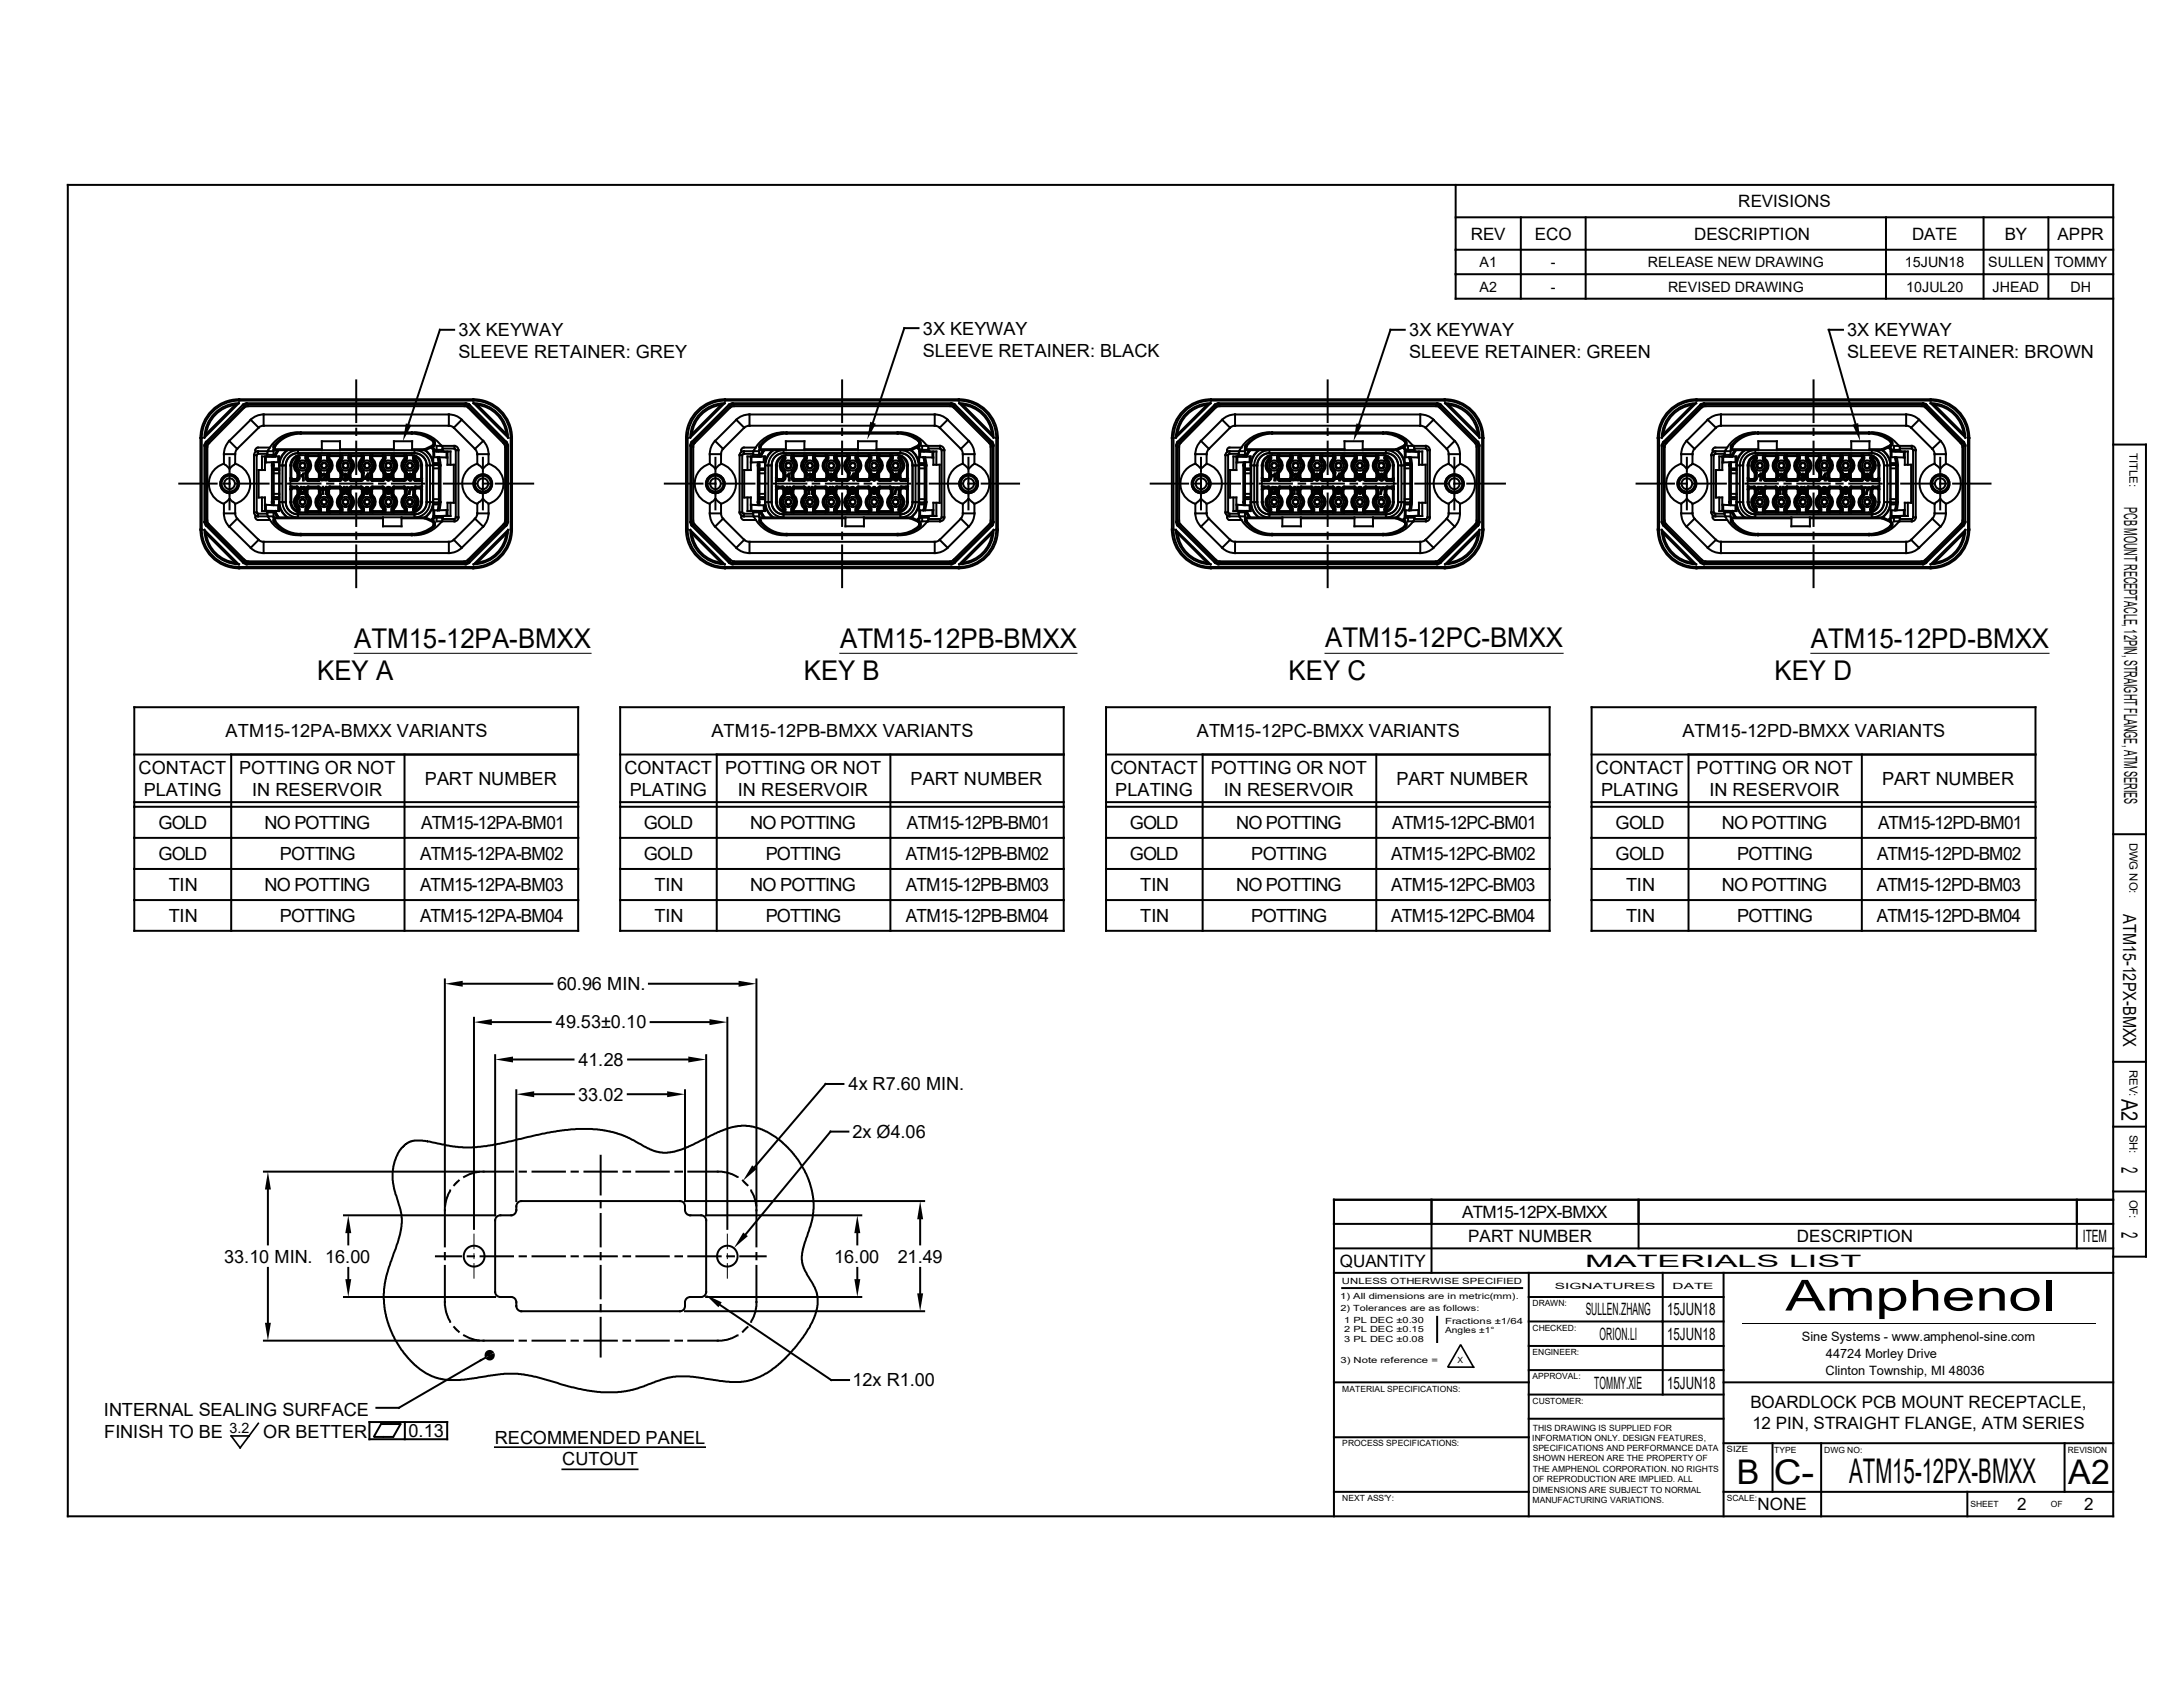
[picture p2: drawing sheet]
<svg xmlns="http://www.w3.org/2000/svg" width="279mm" height="216mm" viewBox="0 0 279 216" stroke-linecap="round" stroke-linejoin="round" font-family="sans-serif">
<defs><g id="words">
<text font-size="5.5" x="228.5" y="167.7">Amphenol</text>
<g font-size="4.4">
<text x="222.3" y="189.9">B</text>
<text x="227" y="189.9">C-</text>
<text x="236.7" y="189.7">ATM15-12PX-BMXX</text>
<text x="264.7" y="189.9">A2</text>
</g>
<g font-size="3.5">
<text x="45.3" y="82.9">ATM15-12PA-BMXX</text>
<text x="107.5" y="82.9">ATM15-12PB-BMXX</text>
<text x="169.6" y="82.8">ATM15-12PC-BMXX</text>
<text x="231.8" y="82.9">ATM15-12PD-BMXX</text>
<text x="40.6" y="87">KEY A</text>
<text x="102.9" y="87">KEY B</text>
<text x="164.9" y="87.1">KEY C</text>
<text x="227.1" y="87">KEY D</text>
</g>
<g font-size="2.9">
<text x="271.5" y="140.7" transform="rotate(90 271.5 140.7)">A2</text>
<text x="271.5" y="149.3" transform="rotate(90 271.5 149.3)">2</text>
<text x="271.5" y="157.7" transform="rotate(90 271.5 157.7)">2</text>
</g>
<g font-size="2.3">
<text x="58.7" y="43.1">3X KEYWAY</text>
<text x="58.7" y="45.8">SLEEVE RETAINER: GREY</text>
<text x="118.1" y="42.8">3X KEYWAY</text>
<text x="118.1" y="45.6">SLEEVE RETAINER: BLACK</text>
<text x="180.3" y="43.1">3X KEYWAY</text>
<text x="180.3" y="45.8">SLEEVE RETAINER: GREEN</text>
<text x="236.4" y="43.1">3X KEYWAY</text>
<text x="236.4" y="45.8">SLEEVE RETAINER: BROWN</text>
<text x="271.9" y="64.9" transform="rotate(90 271.9 64.9)">PCB MOUNT RECEPTACLE, 12PIN, STRAIGHT FLANGE, ATM SERIES</text>
<text x="28.9" y="94.4">ATM15-12PA-BMXX VARIANTS</text>
<text x="91.1" y="94.4">ATM15-12PB-BMXX VARIANTS</text>
<text x="153.2" y="94.4">ATM15-12PC-BMXX VARIANTS</text>
<text x="215.3" y="94.4">ATM15-12PD-BMXX VARIANTS</text>
<text x="17.7" y="99">CONTACT</text>
<text x="18.4" y="101.9">PLATING</text>
<text x="30.6" y="99">POTTING OR NOT</text>
<text x="32.3" y="101.9">IN RESERVOIR</text>
<text x="54.4" y="100.4">PART NUMBER</text>
<text x="79.9" y="99">CONTACT</text>
<text x="80.6" y="101.9">PLATING</text>
<text x="92.8" y="99">POTTING OR NOT</text>
<text x="94.4" y="101.9">IN RESERVOIR</text>
<text x="116.5" y="100.4">PART NUMBER</text>
<text x="142.1" y="99">CONTACT</text>
<text x="142.7" y="101.9">PLATING</text>
<text x="155" y="99">POTTING OR NOT</text>
<text x="156.6" y="101.9">IN RESERVOIR</text>
<text x="178.7" y="100.4">PART NUMBER</text>
<text x="204.3" y="99">CONTACT</text>
<text x="204.9" y="101.9">PLATING</text>
<text x="217.1" y="99">POTTING OR NOT</text>
<text x="218.8" y="101.9">IN RESERVOIR</text>
<text x="240.9" y="100.4">PART NUMBER</text>
<text x="20.3" y="106.1">GOLD</text>
<text x="33.9" y="106.1">NO POTTING</text>
<text x="53.9" y="106">ATM15-12PA-BM01</text>
<text x="82.4" y="106.1">GOLD</text>
<text x="96" y="106.1">NO POTTING</text>
<text x="116.1" y="106">ATM15-12PB-BM01</text>
<text x="144.6" y="106.1">GOLD</text>
<text x="158.2" y="106.1">NO POTTING</text>
<text x="178.2" y="106.1">ATM15-12PC-BM01</text>
<text x="206.8" y="106.1">GOLD</text>
<text x="220.4" y="106.1">NO POTTING</text>
<text x="240.4" y="106">ATM15-12PD-BM01</text>
<text x="20.3" y="110">GOLD</text>
<text x="35.8" y="110">POTTING</text>
<text x="53.8" y="110">ATM15-12PA-BM02</text>
<text x="82.4" y="110">GOLD</text>
<text x="98" y="110">POTTING</text>
<text x="116" y="110">ATM15-12PB-BM02</text>
<text x="144.6" y="110">GOLD</text>
<text x="160.1" y="110">POTTING</text>
<text x="178.1" y="110">ATM15-12PC-BM02</text>
<text x="206.8" y="110">GOLD</text>
<text x="222.3" y="110">POTTING</text>
<text x="240.2" y="110">ATM15-12PD-BM02</text>
<text x="21.6" y="114">TIN</text>
<text x="21.6" y="118">TIN</text>
<text x="33.9" y="114">NO POTTING</text>
<text x="35.8" y="118">POTTING</text>
<text x="53.8" y="114">ATM15-12PA-BM03</text>
<text x="53.8" y="118">ATM15-12PA-BM04</text>
<text x="83.8" y="114">TIN</text>
<text x="83.8" y="118">TIN</text>
<text x="96" y="114">NO POTTING</text>
<text x="98" y="118">POTTING</text>
<text x="116" y="114">ATM15-12PB-BM03</text>
<text x="116" y="118">ATM15-12PB-BM04</text>
<text x="145.9" y="114">TIN</text>
<text x="145.9" y="118">TIN</text>
<text x="158.2" y="114">NO POTTING</text>
<text x="160.1" y="118">POTTING</text>
<text x="178.1" y="114">ATM15-12PC-BM03</text>
<text x="178.1" y="118">ATM15-12PC-BM04</text>
<text x="208.1" y="114">TIN</text>
<text x="208.1" y="118">TIN</text>
<text x="220.4" y="114">NO POTTING</text>
<text x="222.3" y="118">POTTING</text>
<text x="240.2" y="114">ATM15-12PD-BM03</text>
<text x="240.2" y="118">ATM15-12PD-BM04</text>
<text x="271.7" y="117" transform="rotate(90 271.7 117)">ATM15-12PX-BMXX</text>
<text x="71.1" y="131.6">49.53±0.10</text>
<text x="71.3" y="126.7">60.96 MIN.</text>
<text x="74" y="136.4">41.28</text>
<text x="74" y="140.9">33.02</text>
<text x="108.6" y="139.5">4x R7.60 MIN.</text>
<text x="109.1" y="145.6">2x Ø4.06</text>
<text x="28.7" y="161.6">33.10 MIN. 16.00</text>
<text x="106.8" y="161.6">16.00</text>
<text x="114.9" y="161.6">21.49</text>
<text x="109.1" y="177.4">12x R1.00</text>
<text x="13.3" y="181.2">INTERNAL SEALING SURFACE</text>
<text x="13.3" y="184">FINISH TO BE</text>
<text x="33.7" y="184">OR BETTER</text>
<text x="52.3" y="183.9">0.13</text>
<text x="63.3" y="184.7">RECOMMENDED PANEL</text>
<text x="72" y="187.5">CUTOUT</text>
</g>
<g font-size="2.2">
<text x="222.5" y="26.5">REVISIONS</text>
<text x="188.3" y="30.7">REV</text>
<text x="196.4" y="30.7">ECO</text>
<text x="216.8" y="30.7">DESCRIPTION</text>
<text x="244.7" y="30.7">DATE</text>
<text x="256.6" y="30.7">BY</text>
<text x="263.4" y="30.7">APPR</text>
<text x="187.2" y="155.9">ATM15-12PX-BMXX</text>
<text x="187.9" y="159">PART NUMBER</text>
<text x="230" y="159">DESCRIPTION</text>
<text x="266.6" y="159">ITEM</text>
<text x="171.5" y="162.1">QUANTITY</text>
<text x="202.9" y="162.1">MATERIALS LIST</text>
<text x="203" y="168.3">SULLEN.ZHANG</text>
<text x="204.7" y="171.4">ORION.LI</text>
<text x="213.4" y="168.3">15JUN18</text>
<text x="213.4" y="171.4">15JUN18</text>
<text x="204.1" y="177.7">TOMMY.XIE</text>
<text x="213.4" y="177.7">15JUN18</text>
<text x="224" y="180.2">BOARDLOCK PCB MOUNT RECEPTACLE,</text>
<text x="224.3" y="182.9">12 PIN, STRAIGHT FLANGE, ATM SERIES</text>
<text x="225" y="193.2">NONE</text>
<text x="258.2" y="193.3">2</text>
<text x="266.7" y="193.3">2</text>
</g>
<g font-size="1.8">
<text x="189.4" y="34.2">A1</text>
<text x="198.5" y="34.2">-</text>
<text x="210.9" y="34.2">RELEASE NEW DRAWING</text>
<text x="243.8" y="34.2">15JUN18</text>
<text x="254.5" y="34.2">SULLEN</text>
<text x="262.9" y="34.2">TOMMY</text>
<text x="189.4" y="37.3">A2</text>
<text x="198.5" y="37.3">-</text>
<text x="213.5" y="37.3">REVISED DRAWING</text>
<text x="244" y="37.3">10JUL20</text>
<text x="255" y="37.3">JHEAD</text>
<text x="265" y="37.3">DH</text>
<text x="29.4" y="183.4">3.2</text>
</g>
<g font-size="1.6">
<text x="230.6" y="171.7">Sine Systems - www.amphenol-sine.com</text>
<text x="233.7" y="173.8">44724 Morley Drive</text>
<text x="233.6" y="176">Clinton Township, MI 48036</text>
</g>
<g font-size="1.5">
<text x="272.5" y="58" transform="rotate(90 272.5 58)">TITLE:</text>
<text x="272.5" y="107.8" transform="rotate(90 272.5 107.8)">DWG NO:</text>
<text x="272.5" y="136.9" transform="rotate(90 272.5 136.9)">REV:</text>
<text x="272.5" y="145.2" transform="rotate(90 272.5 145.2)">SH:</text>
<text x="272.5" y="153.5" transform="rotate(90 272.5 153.5)">OF:</text>
</g>
<g font-size="1.1">
<text x="171.5" y="166.2">1) All dimensions are in metric(mm).</text>
<text x="171.6" y="167.7">2) Tolerances are as follows:</text>
<text x="171.8" y="164.3">UNLESS OTHERWISE SPECIFIED</text>
<text x="196.1" y="167.2">DRAWN:</text>
<text x="199" y="164.9">SIGNATURES</text>
<text x="214.1" y="165">DATE</text>
<text x="172" y="171.8">3 PL DEC ±0.08</text>
<text x="172" y="169.3">1 PL DEC ±0.30</text>
<text x="172" y="170.5">2 PL DEC ±0.15</text>
<text x="185" y="169.4">Fractions ±1/64</text>
<text x="185" y="170.7">Angles ±1°</text>
<text x="196.1" y="173.4">ENGINEER:</text>
<text x="196.1" y="170.3">CHECKED:</text>
<text x="171.6" y="174.4">3) Note reference =</text>
<text x="171.8" y="178.1">MATERIAL SPECIFICATIONS:</text>
<text x="186.5" y="174.4">X</text>
<text x="196.1" y="176.5">APPROVAL:</text>
<text x="196.1" y="179.6">CUSTOMER:</text>
<text x="171.8" y="185.1">PROCESS SPECIFICATIONS:</text>
<text x="196.1" y="184.4">INFORMATION ONLY. DESIGN FEATURES,</text>
<text x="196.2" y="183.1">THIS DRAWING IS SUPPLIED FOR</text>
<text x="196.2" y="185.7">SPECIFICATIONS AND PERFORMANCE DATA</text>
<text x="221" y="185.9">SIZE</text>
<text x="227.1" y="185.9">TYPE</text>
<text x="233.5" y="185.9">DWG NO:</text>
<text x="264.7" y="185.9">REVISION</text>
<text x="196.1" y="191">DIMENSIONS ARE SUBJECT TO NORMAL</text>
<text x="196.2" y="187">SHOWN HEREON ARE THE PROPERTY OF</text>
<text x="196.2" y="188.4">THE AMPHENOL CORPORATION. NO RIGHTS</text>
<text x="196.2" y="189.7">OF REPRODUCTION ARE IMPLIED. ALL</text>
<text x="171.8" y="192.1">NEXT ASS'Y:</text>
<text x="196.1" y="192.3">MANUFACTURING VARIATIONS.</text>
<text x="221" y="192.1">SCALE:</text>
<text x="252.2" y="192.9">SHEET</text>
<text x="262.5" y="192.9">OF</text>
</g>
</g></defs>
<g fill="none" stroke="#000" stroke-width=".25">
<path d="M8.7 23.7h261.8v170.4h-261.8zM186.3 23.7v14.5h84.2M186.3 27.8h84.2M186.3 32h84.2M186.3 35.1h84.2M194.6 27.8v10.4M202.9 27.8v10.4M241.4 27.8v10.4M253.9 27.8v10.4M262.2 27.8v10.4M25.7 56h.1M25.7 56v11.8"/>
<path d="M25.8 56v11.8M26.2 57h.2M26.2 57v9.8M26.4 55.5l-.2 .5M26.4 56.6l-.2 .4M26.4 57v9.8M26.4 56.6l.1 .1M26.5 56.7l-.1 .3M28.7 59.4a2.67 2.67 0 0 0-2 2.5 2.67 2.67 0 0 0 2 2.6M28.7 58.1h1.4M28.7 58.1v1.3M29.3 56.4a2.53 2.53 0 0 0-.6 1.7"/>
<path d="M29.3 56.4l1.1 1M29.4 58.6v1.3M30.1 59.4l-.5 .4a.21 .21 0 0 1-.2 .2 .21 .21 0 0 1-.2-.2l-.5-.4M30.1 59.4a2.67 2.67 0 0 1 1.9 2.5 2.67 2.67 0 0 1-1.9 2.6M30.1 51.8a4.3 4.3 0 0 0-3.7 3.7M30.1 51.8l-3.7 3.7M30.1 58.1v1.3M30.4 57.4l-.3 .7M30.6 51.6l-.5 .2M30.6 51.6a4.4 4.4 0 0 0-4.4 4.4M30.6 51.6l-4.4 4.4M30.6 51.1a4.9 4.9 0 0 0-4.9 4.9"/>
<path d="M30.6 51.3a4.8 4.8 0 0 0-4.8 4.7M30.6 51.3h30M30.6 51.1h30M30.6 51.1v.2M31.1 51.8l-4.7 4.8M31.1 51.8l.2 .1M31.3 52.2l.4-.2h27.7l.4 .1 4.6 4.6 .2 .3v9.8l-.2 .3-4.5 4.5-.5 .2h-27.8l-.3-.2-4.5-4.5-.3-.5 .1-9.6 .2-.3zM31.3 51.9l-4.8 4.8M31.6 51.6l-.5 .2M31.6 51.8l-.3 .1M31.6 51.8h28M31.6 51.6h28"/>
<path d="M31.6 51.6v.2M32.1 53.7l-2.8 2.7M32.1 53.7l1 1M32.5 58.3h.4M32.5 58.3v7.3M32.9 58.3v7.3M33 57.7l-.2 .1-.2 .2-.1 .3M33 58.1l-.1 .2M33 58.1h1.2M33 57.7h2v.5M33 57.7v.4M33.1 54.7l-2.7 2.7"/>
<path d="M33.7 53a2.34 2.34 0 0 0-1.6 .7M33.7 54.5l-.4 .1-.2 .1M33.7 54.5h23.7M33.7 53h23.7M33.7 53v1.5M33.9 58.4v1.8h-.8v3.5h.8v1.7M33.9 58.5l1.8-.1v4.8M34 58.5v.7M34.2 58.2l-.1 .2h-.1M34.2 58.2h.8M34.2 58.1v.1M34.3 57.7l-.1 .4"/>
<path d="M34.5 57.3h-1.6l-.2 .1v.5M34.8 59.2v.4M34.8 59.6h.2M34.8 59.6v4.7M35 59.1v.5M35 58.2l-.2 .2M35 59.9h.7M35 57.2v.4h19.4M35 57.2h.2M35 59.6v4.7M35.1 57l-.1 .2M35.1 59.2l-.1 .4"/>
<path d="M35.1 57l.1 .1M35.1 58.3l-.2 .1M35.1 58.3h.2l-.2 .1h-1.6v1.8M35.2 57.5h-.2M35.2 57.5h6M35.2 57.2v.3M35.2 57.1v.1M35.5 57.6l-.4 .7M35.6 58.4v.7M35.6 57.6l-.4 .8 .5-.8M35.7 59.1l-1.8 .1M36.6 59.6v4.7"/>
<path d="M36.7 57.6a2.32 2.32 0 0 0-1 2h.9M36.8 57.6a2.37 2.37 0 0 0-1 2v4.7a2.34 2.34 0 0 0 1 1.9M37.2 59.6a1.29 1.29 0 0 1 1.2-1.3h14.3a1.29 1.29 0 0 1 1.3 1.3M37.2 59.6h.1M37.2 59.6v4.7M37.3 59.6v1.6M37.9 58.4l.1 .1M38 58.4h.1l.1 .3a1.03 1.03 0 0 0 0 1.7l-.1 1h-.8l-.1-.2h.1M38 58.5a1.16 1.16 0 0 0-.7 1.1M38 58.5h.1M38.1 58.7a1.13 1.13 0 0 0 0 1.8M38.1 58.7h.2"/>
<path d="M38.1 58.5h.2M38.1 58.5v.2M38.1 58.7l.1 .2M38.1 57.6a1.97 1.97 0 0 0-1.9 2v4.7a1.97 1.97 0 0 0 1.9 1.9M38.1 55.3a4.3 4.3 0 0 0-3.9 2.4M38.1 58a1.54 1.54 0 0 0-1.5 1.6M38.1 58a1.59 1.59 0 0 0-1.5 1.6M38.1 58h14.9M38.1 57.6v.4M38.2 58.3l.1 .2M38.2 58.9a.86 .86 0 0 0 0 1.4M38.3 58.7l-.1 .2"/>
<path d="M38.3 58.5v.2M38.5 55.3a4.4 4.4 0 0 0-3.4 1.7M38.5 55.5a4 4 0 0 0-3.3 1.6M38.5 55.5h14.2M38.5 55.3h14.2M38.5 55.3v.2M38.7 59.3a.32 .32 0 0 0-.3 .3 .32 .32 0 0 0 .3 .3M39.1 58.7l.1 .2M39.1 58.7h.3M39.1 58.5h.3M39.1 58.5v.2M39.2 58.3l-.1 .2"/>
<path d="M39.2 58.9a.86 .86 0 0 1 0 1.4M39.4 58.3l-.2 .2 .1 .2a1.04 1.04 0 0 1-.1 1.7v.8l.1 .2h.2h1.4v-1a1.03 1.03 0 0 1 0-1.7v-.4h-.1M39.4 58.7a1.14 1.14 0 0 1 0 1.8M39.4 58.5v.2M39.4 58.7l-.2 .2M39.5 58.4l-.1 .1M39.5 58.4h1.3M39.5 58.3v.1M40.8 58.4v.1M40.8 58.3v.1M40.8 58.7a1.13 1.13 0 0 0 0 1.8M40.8 58.7h.3"/>
<path d="M40.8 58.5h.3M40.8 58.5v.2M40.8 58.7l.2 .2M41 58.9a.86 .86 0 0 0 0 1.4M41 58.3l.1 .2M41.1 58.7l-.1 .2M41.1 58.5v.2M41.2 57.6v-1.1h2.3v1.1M41.5 59.3a.32 .32 0 0 0-.4 .3 .32 .32 0 0 0 .4 .3M41.9 58.7l.1 .2M41.9 58.7h.2M41.9 58.5h.2"/>
<path d="M41.9 58.5v.2M41.9 58.3v.2M42 58.9a.86 .86 0 0 1 0 1.4M42.1 58.3h-.1v.4a1.02 1.02 0 0 1 0 1.7v.8l.1 .2h.1h1.4l.1-1a1.03 1.03 0 0 1 0-1.7v-.4h-.1M42.1 58.7a1.14 1.14 0 0 1 0 1.8M42.1 58.7l-.1 .2M42.1 58.5v.2M42.2 58.4l-.1 .1M42.2 58.4h1.3M42.2 58.3v.1M43.5 58.4l.1 .1M43.5 57.5h6.9"/>
<path d="M43.5 58.3v.1M43.6 58.7a1.13 1.13 0 0 0 0 1.8M43.6 58.7h.2M43.6 58.5h.2M43.6 58.5v.2M43.6 58.7l.1 .2M43.7 58.9a.86 .86 0 0 0 0 1.4M43.8 58.3v.2M43.8 58.7l-.1 .2M43.8 58.5v.2M44.2 59.3a.32 .32 0 0 0-.3 .3 .32 .32 0 0 0 .3 .3M44.6 58.7l.1 .2"/>
<path d="M44.6 58.7h.3M44.6 58.5h.3M44.6 58.5v.2M44.7 58.3l-.1 .2M44.7 58.9a.86 .86 0 0 1 0 1.4M44.9 58.3h-.1v.4a1.02 1.02 0 0 1 0 1.7l-.1 .8 .1 .2h.2h1.4v-1a1.02 1.02 0 0 1 0-1.7v-.4h-.1M44.9 58.7a1.14 1.14 0 0 1 0 1.8M44.9 58.7l-.2 .2M44.9 58.5v.2M45 58.4l-.1 .1M45 58.4h1.2M45 58.3v.1"/>
<path d="M45.6 48.7v5.3M45.6 54.9v.8M45.6 56.5v4.2M46.2 58.4l.1 .1M46.2 58.3v.1M46.3 58.7a1.13 1.13 0 0 0 0 1.8M46.3 58.7h.3M46.3 58.5h.3M46.3 58.5v.2M46.3 58.7l.2 .2M46.5 58.9a.86 .86 0 0 0 0 1.4M46.5 58.3l.1 .2"/>
<path d="M46.6 58.7l-.1 .2M46.6 58.5v.2M46.9 59.3a.32 .32 0 0 0-.2 .3 .32 .32 0 0 0 .2 .3M47.4 58.7l.1 .2M47.4 58.7h.2M47.4 58.5h.2M47.4 58.5v.2M47.4 58.3v.2M47.5 58.9a.86 .86 0 0 1 0 1.4M47.6 58.3h-.1v.4a1.03 1.03 0 0 1 0 1.7v.8l.2 .2h1.4l.1-1a1.02 1.02 0 0 1 0-1.7v-.4h-.1M47.6 58.7a1.14 1.14 0 0 1 0 1.8M47.6 58.7l-.1 .2"/>
<path d="M47.6 58.5v.2M47.7 58.4l-.1 .1M47.7 58.4h1.3M47.7 58.3v.1M49 58.4l.1 .1M49 58.3v.1M49.1 58.7a1.13 1.13 0 0 0 0 1.8M49.1 58.7h.2M49.1 58.5h.2M49.1 58.5v.2M49.1 58.7l.1 .2M49.2 58.9a.86 .86 0 0 0 0 1.4"/>
<path d="M49.3 58.3v.2M49.3 58.7l-.1 .2M49.3 58.5v.2M49.7 59.3a.32 .32 0 0 1 .3 .3 .32 .32 0 0 1-.3 .3M50.1 58.7l.1 .2M50.1 58.7h.3M50.1 58.5h.3M50.1 58.5v.2M50.2 58.3l-.1 .2M50.2 58.9a.86 .86 0 0 1 0 1.4M50.4 58.7a1.14 1.14 0 0 1 0 1.8M50.4 58.3h-.1v.4a1.03 1.03 0 0 1 0 1.7l-.1 .8 .2 .2h1.5v-1a1.04 1.04 0 0 1 0-1.7v-.4h-.1"/>
<path d="M50.4 58.7l-.2 .2M50.4 58.5v.2M50.4 58.4v.1M50.4 58.4h1.3M50.4 57.6v-1.1h2.3v1.1M50.4 58.3v.1M51.7 58.4l.1 .1M51.7 58.3v.1M51.8 58.7a1.13 1.13 0 0 0 0 1.8M51.8 58.7h.3M51.8 58.5h.3M51.8 58.5v.2"/>
<path d="M51.8 58.7l.1 .2M51.9 58.9a.93 .93 0 0 0 0 1.4M52 58.3l.1 .2M52.1 58.7l-.2 .2M52.1 58.5v.2M52.5 59.3a.32 .32 0 0 1 .3 .3 .32 .32 0 0 1-.3 .3M52.7 55.3a4.2 4.2 0 0 1 2.8 1.1M52.7 55.5a4.3 4.3 0 0 1 2.8 1M52.7 55.3v.2M52.7 57.5h1.7M52.9 58.7l.1 .2M52.9 58.7h.2"/>
<path d="M52.9 58.5h.2M52.9 58.5v.2M53 58.9a.86 .86 0 0 1 0 1.4M53 58.3l-.1 .2M53 58a1.54 1.54 0 0 1 1.6 1.6M53 58a1.59 1.59 0 0 1 1.6 1.6M53 57.6v.4M53.1 57.6a1.97 1.97 0 0 1 1.9 2v4.7a1.97 1.97 0 0 1-1.9 1.9M53.1 55.3a4.5 4.5 0 0 1 3.4 1.8h.1M53.1 58.7a1.14 1.14 0 0 1 0 1.8M53.1 58.7l-.1 .2M53.1 58.5v.2"/>
<path d="M53.2 58.4a.27 .27 0 0 0-.2 .2 .27 .27 0 0 0 .2 .3 1.02 1.02 0 0 1-.2 1.5l.1 1h.7l.2-.1M53.2 58.5a1.12 1.12 0 0 1 .7 1.1M53.2 58.5h-.1M53.3 58.4l-.1 .1M53.9 59.6h.1M53.9 59.6v1.6M54 59.6v4.7M54.4 57.6a2.36 2.36 0 0 1 1 2v4.7a2.35 2.35 0 0 1-1 1.9M54.4 57.5h.2M54.4 57.6a2.44 2.44 0 0 1 1.1 1.9h.7M54.6 59.6h.9M54.6 59.6v4.7"/>
<path d="M55.2 57.3l.4 .4v.8M55.2 57.3l.4 .4M55.3 57.2l.5 .5M55.4 57l-1 .5M55.4 57l.1 .1M55.5 56.5v.1M55.5 59.9h.7M55.5 59.5h.7M55.5 59.3h.7M55.5 57.1l-1.1 .5M55.5 58.5h1.8M55.5 56.9l-.1 .1"/>
<path d="M55.5 56.9h.2M55.5 56.6h.2M55.5 56.6v.3M55.5 56.4l.2 .2M55.5 56.4v.1M55.7 56.9l-.2 .2M55.7 56.6v.3M55.8 57.7l.1 .1M55.8 57.7h-.2h.1M55.9 57.6v.1l.2 .1h1.6v1.7M55.9 57.6h.7M56 58.5l.2 1.1z"/>
<path d="M56.2 59.6h.2M56.2 59.6v4.7M56.2 58.5l.2 1.1M56.4 59.6v4.7M56.6 57.1v.3M56.6 57.6l.1 .1 .2 .1M56.6 57.4h1.6M56.6 57.4v.2M57.1 57.8v.7M57.3 57.8v1.7h.8v4.8h-.8v1.7M57.3 57.8l-1.8-.1v8.4l1.8-.1M57.4 53a2.27 2.27 0 0 1 1.7 .7"/>
<path d="M57.4 54.5l.7 .2M57.4 53v1.5M58.1 54.7l2.7 2.7M58.1 42.2h-1.8l-4 12.1M58.2 57.1h.2l.2 .2 .1 .3M58.2 57.4l.1 .2M58.2 57.1h-2.3v.5M58.2 57.1v.3M58.3 57.6h.4M58.3 57.6v8.6M58.7 57.6v8.6M59.1 53.7l-1 1"/>
<path d="M59.1 53.7l2.7 2.7M59.6 51.6l.5 .2M59.6 51.8l.3 .1M59.6 51.6v.2M59.9 51.9l4.8 4.8M60.1 51.8l-.2 .1M60.1 51.8l4.7 4.8M60.6 51.6l.5 .2M60.6 51.1a4.9 4.9 0 0 1 4.9 4.9M60.6 51.3a4.8 4.8 0 0 1 4.8 4.7M60.6 51.1v.2M60.6 51.6a4.4 4.4 0 0 1 4.4 4.4z"/>
<path d="M60.8 57.4l.2 .5 .1 .2M61.1 59.4a2.67 2.67 0 0 0-1.9 2.5 2.67 2.67 0 0 0 1.9 2.6M61.1 51.8a4.3 4.3 0 0 1 3.7 3.7M61.1 58.1h1.4M61.1 58.1v1.3M61.1 51.8l3.7 3.7M61.8 58.6v1.3M61.8 56.4a2.35 2.35 0 0 1 .7 1.7M61.8 56.4l-1 1M62.5 59.4a2.67 2.67 0 0 1 2 2.5 2.67 2.67 0 0 1-2 2.6M62.5 59.4l-.5 .4a.21 .21 0 0 1-.2 .2 .21 .21 0 0 1-.2-.2l-.5-.4M62.5 58.1v1.3"/>
<path d="M64.7 56.7l.1 .3M64.8 55.5l.2 .5M64.8 56.6l.2 .4M64.8 57h.2M64.8 56.6l-.1 .1M64.8 57v9.8M65 57v9.8M65.4 56h.1M65.4 56v11.8M65.5 56v11.8M87.8 56v11.8M87.8 56h.2"/>
<path d="M88 56v11.8M88.3 57v9.8M88.3 57h.2M88.5 56.6l-.2 .4M88.5 57v9.8M88.5 56.6l.1 .1M88.6 55.5l-.3 .5M88.6 56.7l-.1 .3M88.9 56.7l4.6-4.5 .3-.2h28l.2 .2 4.7 4.7 .1 .3v9.6l-.2 .3-4.7 4.6-.3 .1h-27.8l-.3-.2-4.6-4.5-.1-.3-.1-9.6zM90.8 59.4a2.67 2.67 0 0 0-1.9 2.5 2.67 2.67 0 0 0 1.9 2.6M90.8 58.1v1.3M90.8 58.1h1.5"/>
<path d="M91.5 56.4a2.32 2.32 0 0 0-.7 1.7M91.5 56.4l1 1M91.6 58.6v1.3M92.3 59.4l-.5 .4a.21 .21 0 0 1-.2 .2 .21 .21 0 0 1-.2-.2l-.6-.4M92.3 59.4a2.67 2.67 0 0 1 1.9 2.5 2.67 2.67 0 0 1-1.9 2.6M92.3 51.8a4.3 4.3 0 0 0-3.7 3.7M92.3 51.8l-3.7 3.7M92.3 58.1v1.3M92.5 57.4l-.2 .7M92.8 51.6l-.5 .2M92.8 51.6a4.4 4.4 0 0 0-4.5 4.4M92.8 51.6l-4.5 4.4"/>
<path d="M92.8 51.1a5 5 0 0 0-5 4.9M92.8 51.3a4.8 4.8 0 0 0-4.8 4.7M92.8 51.1v.2M92.8 51.3h29.9M92.8 51.1h29.9M93.3 51.8l-4.8 4.8M93.3 51.8l.1 .1M93.4 51.9l-4.8 4.8M93.8 51.6l-.5 .2M93.8 51.8l-.4 .1M93.8 51.6v.2M93.8 51.8h28"/>
<path d="M93.8 51.6h28M94.2 53.7l-2.7 2.7M94.2 53.7l1 1M94.7 58.3v7.3M94.7 58.3h.3M95 58.3v7.3M95.2 57.7l-.3 .1-.2 .2v.3M95.2 58.1l-.2 .2M95.2 57.7v.4M95.2 57.7h2v.5M95.2 58.1h1.2M95.2 54.7l-2.7 2.7"/>
<path d="M95.9 53a2.38 2.38 0 0 0-1.7 .7M95.9 54.5l-.7 .2M95.9 53v1.5M95.9 54.5h23.7M95.9 53h23.7M96.1 58.4v1.8h-.9v3.5h.9v1.7M96.1 58.5l1.8-.1v4.8M96.2 58.5v.7M96.4 58.2l-.2 .2M96.4 58.1v.1M96.4 58.2h.8M96.5 57.7l-.1 .4"/>
<path d="M96.7 57.3h-1.7l-.1 .1v.5M97 59.2v.4M97 59.6v4.7M97 59.6h.2M97.2 58.2l-.1 .2h-.2M97.2 59.6v4.7M97.2 59.2v5.4v-.3M97.2 59.1v.5M97.2 57.2v.4h19.4M97.2 59.9h.7M97.2 57.2h.1M97.2 57v.2"/>
<path d="M97.2 57l.2 .1M97.3 58.3h.1l-.2 .1h-1.5v1.8M97.3 58.3l-.2 .1M97.3 57.5h-.1M97.3 57.2v.3M97.3 57.5h3.3M97.4 57.1l-.1 .1M97.7 57.6l-.4 .7M97.7 58.4v.7M97.8 57.6l-.4 .8M97.9 57.6l-.5 .8M97.9 59.1l-1.8 .1"/>
<path d="M98.8 59.6v4.7M98.9 57.6a2.38 2.38 0 0 0-1 2h.9M99 57.6a2.37 2.37 0 0 0-1 2v4.7a2.34 2.34 0 0 0 1 1.9M99.3 59.6a1.32 1.32 0 0 1 1.3-1.3h14.3a1.32 1.32 0 0 1 1.3 1.3M99.3 59.6v4.7M99.3 59.6h.1M99.4 59.6v1.6M100.1 58.4l.1 .1M100.2 58.4h.1l.1 .3a1.04 1.04 0 0 0 0 1.7l-.1 1h-.8h-.1l-.1-.2h.1M100.2 58.5a1.13 1.13 0 0 0-.8 1.1M100.2 58.5h.1M100.2 58.7a1.13 1.13 0 0 0 0 1.8"/>
<path d="M100.2 58.5v.2M100.2 58.7l.2 .2M100.2 58.7h.3M100.2 58.5h.3M100.3 58v-.4a1.94 1.94 0 0 0-2 2v4.7a1.94 1.94 0 0 0 2 1.9v-.4M100.3 55.3a4.4 4.4 0 0 0-3.9 2.4M100.3 58a1.52 1.52 0 0 0-1.5 1.6M100.3 58a1.55 1.55 0 0 0-1.5 1.6M100.3 58h14.9M100.4 58.9a.93 .93 0 0 0 0 1.4M100.4 58.3l.1 .2M100.5 58.7l-.1 .2"/>
<path d="M100.5 58.5v.2M100.6 57.6v-1.1h2.4v1.1M100.7 55.3a4.3 4.3 0 0 0-3.5 1.7M100.7 55.5a4.2 4.2 0 0 0-3.3 1.6M100.7 55.3v.2M100.7 55.5h14.2M100.7 55.3h14.2M100.9 59.3a.32 .32 0 0 0-.3 .3 .32 .32 0 0 0 .3 .3M101.3 58.7l.1 .2M101.3 58.5v.2M101.3 58.7h.3M101.3 58.5h.3"/>
<path d="M101.3 58.3v.2M101.4 58.9a.86 .86 0 0 1 0 1.4M101.6 58.3h-.1l-.1 .4a1.03 1.03 0 0 1 0 1.7v.8l.2 .2h1.5v-1a1.02 1.02 0 0 1 0-1.7v-.2l-.1-.2M101.6 58.7a1.14 1.14 0 0 1 0 1.8M101.6 58.5v.2M101.6 58.7l-.2 .2M101.6 58.4v.1M101.6 58.3v.1M101.6 58.4h1.3M102.9 58.4l.1 .1M102.9 58.3v.1M103 57.5h6.8"/>
<path d="M103 58.7a1.11 1.11 0 0 0 0 1.8M103 58.5v.2M103 58.7l.1 .2M103 58.7h.3M103 58.5h.3M103.1 58.9a.89 .89 0 0 0 0 1.4M103.2 58.3l.1 .2M103.3 58.7l-.2 .2M103.3 58.5v.2M103.6 59.3a.32 .32 0 0 0-.3 .3 .32 .32 0 0 0 .3 .3M104.1 58.7v.2M104.1 58.5v.2"/>
<path d="M104.1 58.7h.2M104.1 58.5h.2M104.1 58.3v.2M104.1 58.9l.1 .1a.89 .89 0 0 1-.1 1.3M104.3 58.3h-.1v.4a1.03 1.03 0 0 1 0 1.7v.8l.2 .2h1.4l.1-1a1.02 1.02 0 0 1 0-1.7v-.2l-.2-.2M104.3 58.7l.1 .1a1.15 1.15 0 0 1-.1 1.7M104.3 58.7l-.2 .2M104.3 58.5v.2M104.4 58.4l-.1 .1M104.4 58.3v.1M104.4 58.4h1.3M105.7 58.4v.1"/>
<path d="M105.7 58.3v.1M105.7 58.7a1.11 1.11 0 0 0 0 1.8M105.7 58.5v.2M105.7 58.7l.2 .2M105.7 58.7h.3M105.7 58.5h.3M105.9 58.9a.89 .89 0 0 0 0 1.4M105.9 58.3l.1 .2M106 58.7l-.1 .2M106 58.5v.2M106.4 59.3a.32 .32 0 0 0-.3 .2 .32 .32 0 0 0 .1 .4h.2M106.8 58.7l.1 .2"/>
<path d="M106.8 58.5v.2M106.8 58.7h.3M106.8 58.5h.3M106.8 58.3v.2M106.9 58.9l.1 .1a.89 .89 0 0 1-.1 1.3M107 58.3l-.1 .4a1.2 1.2 0 0 1 0 1.7v.8l.2 .2h1.5v-.9a1.12 1.12 0 0 1 0-1.8v-.4h-.1M107.1 58.7l.1 .1a1.15 1.15 0 0 1-.1 1.7M107.1 58.7l-.2 .2M107.1 58.5v.2M107.1 58.4v.1M107.1 58.3v.1M107.1 58.4h1.3"/>
<path d="M107.8 48.7v5.3M107.8 54.9v.8M107.8 56.5v4.2M108.4 58.4l.1 .1M108.4 58.3v.1M108.5 58.7a1.11 1.11 0 0 0 0 1.8M108.5 58.5v.2M108.5 58.7h.3M108.5 58.7l.1 .2M108.5 58.5h.3M108.6 58.9a.89 .89 0 0 0 0 1.4M108.7 58.3l.1 .2"/>
<path d="M108.8 58.7l-.2 .2M108.8 58.5v.2M109.1 59.3a.32 .32 0 0 0-.3 .2 .32 .32 0 0 0 .2 .4h.1M109.5 58.7l.1 .2M109.5 58.5v.2M109.5 58.7h.3M109.5 58.5h.3M109.6 58.3l-.1 .2M109.6 58.9l.1 .1a.89 .89 0 0 1-.1 1.3M109.8 58.3l-.2 .2v.2a1.12 1.12 0 0 1 0 1.8v.7l.3 .2h1.4l.1-.9a1.12 1.12 0 0 1 0-1.8v-.2l-.1-.2M109.8 58.7l.1 .1a1.15 1.15 0 0 1-.1 1.7M109.8 58.7l-.2 .2"/>
<path d="M109.8 57.6v-1.1h2.4v1.1M109.8 58.5v.2M109.9 58.4l-.1 .1M109.9 58.3v.1M109.9 58.4h1.3M111.2 58.4l.1 .1M111.2 58.3v.1M111.3 58.7a1.11 1.11 0 0 0 0 1.8M111.3 58.7h.2M111.3 58.5v.2M111.3 58.5h.2M111.3 58.7l.1 .2"/>
<path d="M111.4 58.9a.89 .89 0 0 0 0 1.4M111.4 58.3l.1 .2M111.5 58.7l-.1 .2M111.5 58.5v.2M111.9 59.3a.32 .32 0 0 1 .3 .2 .32 .32 0 0 1-.1 .4h-.2M112.2 57.5h4.3M112.3 58.7l.1 .2M112.3 58.7h.2M112.3 58.5v.2M112.3 58.5h.2M112.4 58.3l-.1 .2M112.4 58.9l.1 .1a.89 .89 0 0 1-.1 1.3"/>
<path d="M112.5 58.7a1.11 1.11 0 0 1 0 1.8M112.5 58.3l-.1 .2v.2a1.12 1.12 0 0 1 0 1.8v.7l.1 .2h.1h1.5v-.9a1.12 1.12 0 0 1 0-1.8v-.2l-.1-.2M112.5 58.7l-.1 .2M112.5 58.5v.2M112.6 58.4l-.1 .1M112.6 58.4h1.3M112.6 58.3v.1M113.9 58.4l.1 .1M113.9 58.3v.1M114 58.7a1.11 1.11 0 0 0 0 1.8M114 58.7h.3M114 58.5h.3"/>
<path d="M114 58.5v.2M114 58.7l.1 .2M114.1 58.9a.89 .89 0 0 0 0 1.4M114.2 58.3l.1 .2M114.3 58.7l-.2 .2M114.3 58.5v.2M114.6 59.3a.32 .32 0 0 1 .4 .2 .32 .32 0 0 1-.2 .4h-.2M114.9 55.3a4.2 4.2 0 0 1 2.8 1.1M114.9 55.5a4.1 4.1 0 0 1 2.7 1M114.9 55.3v.2M115 58.7l.1 .2M115 58.7h.3"/>
<path d="M115 58.5h.3M115 58.5v.2M115.1 58.9l.1 .1a.87 .87 0 0 1-.1 1.3M115.1 58.3l-.1 .2M115.2 55.3a4.4 4.4 0 0 1 3.5 1.8h.1M115.2 58a1.56 1.56 0 0 1 1.6 1.6M115.2 57.6v.4M115.3 57.6a1.93 1.93 0 0 1 1.9 2v4.7a1.93 1.93 0 0 1-1.9 1.9M115.3 58.7a1.11 1.11 0 0 1 0 1.8M115.3 58.7l-.2 .2M115.3 58.5v.2M115.4 58.4h-.2l-.1 .3a1.12 1.12 0 0 1 0 1.8l.1 .9h.8l.2-.1"/>
<path d="M115.4 58.5a1.18 1.18 0 0 1 .7 1.1M115.4 58.5h-.1M115.4 58.4v.1M116.1 59.6h.1M116.1 59.6v1.6M116.2 59.6v4.7M116.5 57.5h.3M116.5 57.6a2.43 2.43 0 0 1 1.1 2v4.7a2.32 2.32 0 0 1-1.1 1.9M116.6 57.6a2.44 2.44 0 0 1 1 1.9h.8M116.8 59.6h.8M116.8 59.6v4.7M117.3 57.3l.5 .4v.8"/>
<path d="M117.4 57.3l.4 .4M117.5 57.2l.4 .5M117.6 42h-1.9l-4 12.1M117.6 57l-1.1 .5M117.6 57v.1M117.6 56.5v.1M117.6 56.9v.1M117.6 57.1l-1 .5M117.6 59.9h.8M117.6 59.5h.8M117.6 59.3h.7M117.6 58.5h1.9"/>
<path d="M117.6 56.9h.2M117.6 56.6h.2M117.6 56.6v.3M117.7 56.4l.1 .2M117.7 56.4l-.1 .1M117.8 56.9l-.2 .2M117.8 56.6v.3M117.9 57.7l.1 .1M117.9 57.7h-.1h.1M118 57.6l.2 .2h1.6v1.7M118 57.6h.8M118.2 58.5l.2 1.1"/>
<path d="M118.4 59.6h.2M118.4 59.6v4.7M118.4 58.5l.2 1.1M118.6 59.6v4.7M118.7 57.1l.1 .3M118.8 57.6l.1 .1 .1 .1M118.8 57.4h1.5M118.8 57.4v.2M119.3 57.8v.7M119.5 57.8l-1.9-.1v8.4l1.9-.1M119.5 57.8v1.7h.8v4.8h-.8v1.7M119.6 53a2.31 2.31 0 0 1 1.7 .7"/>
<path d="M119.6 54.5l.7 .2M119.6 53v1.5M120.3 54.7l2.7 2.7M120.3 57.1h.3l.2 .2 .1 .3M120.3 57.4l.2 .1v.1M120.3 57.1h-2.3v.5M120.3 57.1v.3M120.5 57.6h.4M120.5 57.6v8.6M120.9 57.6v8.6M121.3 53.7l-1 1M121.3 53.7l2.7 2.7"/>
<path d="M121.8 51.6l.4 .2M121.8 51.8l.3 .1M121.8 51.6v.2M122.1 51.9l4.8 4.8M122.2 51.8l-.1 .1M122.2 51.8l4.8 4.8M122.7 51.1a5 5 0 0 1 5 4.9M122.7 51.3a4.8 4.8 0 0 1 4.8 4.7M122.7 51.1v.2M122.8 51.6l.4 .2M122.8 51.6a4.4 4.4 0 0 1 4.4 4.4M122.8 51.6l4.4 4.4"/>
<path d="M123 57.4l.2 .7M123.2 59.4a2.67 2.67 0 0 0-1.9 2.5 2.67 2.67 0 0 0 1.9 2.6M123.2 51.8a4.2 4.2 0 0 1 3.8 3.7M123.2 58.1h1.5M123.2 58.1v1.3M123.2 51.8l3.8 3.7M124 58.6v1.3M124 56.4a2.41 2.41 0 0 1 .7 1.7M124 56.4l-1 1M124.7 59.4a2.67 2.67 0 0 1 1.9 2.5 2.67 2.67 0 0 1-1.9 2.6M124.7 58.1v1.3M124.7 59.4l-.5 .4a.29 .29 0 0 1-.3 .1 .29 .29 0 0 1-.2-.2l-.5-.3"/>
<path d="M126.9 56.7l.1 .3M127 55.5l.2 .5M127 56.6l.2 .4M127 57h.2M127 56.6l-.1 .1M127 57v9.8M127.2 57v9.8M127.5 56h.2M127.5 56v11.8M127.7 56v11.8M150 56h.2M150 56v11.8"/>
<path d="M150.2 56v11.8M150.5 57h.2M150.5 57v9.8M150.7 56.6l-.2 .4M150.7 57v9.8M150.7 56.6l.1 .1M150.8 56.7l-.1 .3M153 59.4a2.67 2.67 0 0 0-1.9 2.5 2.67 2.67 0 0 0 1.9 2.6M153 58.1h1.4M153 58.1v1.3M153.7 56.4a2.39 2.39 0 0 0-.7 1.7M153.7 56.4l1 1"/>
<path d="M153.7 58.6v1.3M154.4 59.4a2.65 2.65 0 0 1 2 2.5 2.65 2.65 0 0 1-2 2.6M154.4 58.1v1.3M154.4 59.4l-.4 .4a.23 .23 0 0 1-.2 .1 .23 .23 0 0 1-.3-.1l-.5-.4M154.5 51.8l-3.8 3.7-.2 .5M154.5 51.8a4.3 4.3 0 0 0-3.8 3.7M154.7 57.4l-.2 .5-.1 .2M154.9 51.6l-.4 .2M154.9 51.6a4.5 4.5 0 0 0-4.4 4.4M154.9 51.6l-4.4 4.4M155 51.1a5 5 0 0 0-5 4.9M155 51.3a4.8 4.8 0 0 0-4.8 4.7"/>
<path d="M155 51.3h29.9M155 51.1h29.9M155 51.1v.2M155.5 51.8l-4.8 4.8M155.5 51.8l.1 .1M155.6 52.2l.5-.2h27.7l.3 .1 4.7 4.6 .2 .3v9.6l-.1 .4-4.7 4.6-.4 .2h-27.9l-.3-.2-4.5-4.5-.2-.5v-9.6l.2-.3zM155.6 51.9l-4.8 4.8M156 51.6l-.5 .2M156 51.8l-.4 .1M156 51.8h27.9M156 51.6h27.9M156 51.6v.2"/>
<path d="M156.4 53.7l-2.7 2.7M156.4 53.7l1 1M156.8 58.3h.4M156.8 58.3v7.3M157.2 58.3v7.3M157.4 57.7l-.5 .3-.1 .3M157.4 58.1l-.2 .2M157.4 58.1h1.1M157.4 57.7h1.9v.5M157.4 57.7v.4M157.4 54.7l-2.7 2.7M158.1 53a2.34 2.34 0 0 0-1.7 .7"/>
<path d="M158.1 54.5l-.7 .2M158.1 54.5h23.7M158.1 53h23.7M158.1 53v1.5M158.2 58.4v1.8h-.8v3.5h.8v1.7M158.2 58.5l1.9-.1v4.8M158.4 58.5v.7M158.5 58.2v.2h-.2M158.5 58.2h.8M158.5 58.1v.1M158.7 57.7l-.2 .4M158.9 57.3h-1.7l-.1 .1v.5"/>
<path d="M159.1 59.6h.2M159.1 59.6v4.7M159.2 59.2l-.1 .4M159.3 59.1v.5M159.3 58.2v.2h-.2M159.3 59.9h.8M159.3 57.2v.4h19.5M159.3 57.2h.2M159.3 59.6v4.7M159.4 59.2l-.1 .4M159.4 57l-.1 .2M159.4 57l.2 .1"/>
<path d="M159.5 58.3h.1l-.2 .1h-1.5v1.8M159.5 58.3l-.2 .1M159.5 57.5h-.2M159.5 57.5h12.6M159.5 57.2v.3M159.6 57.1l-.1 .1M159.9 57.6l-.4 .7M159.9 58.4v.7M160 57.6l-.4 .8zM160.1 59.1l-1.9 .1M160.9 59.6v4.7M161.1 57.6a2.44 2.44 0 0 0-1 2h.8"/>
<path d="M161.2 57.6a2.32 2.32 0 0 0-1.1 2v4.7a2.32 2.32 0 0 0 1.1 1.9M161.5 59.6a1.32 1.32 0 0 1 1.3-1.3h14.3a1.32 1.32 0 0 1 1.3 1.3M161.5 59.6h.1M161.5 59.6v4.7M161.6 59.6v1.6M162.3 58.4v.1M162.3 58.4h.2l.1 .3a1.12 1.12 0 0 0 0 1.8l-.1 .9h-.8h-.1l-.1-.2h.1M162.3 58.5a1.16 1.16 0 0 0-.7 1.1M162.3 58.5h.1M162.4 57.6a1.93 1.93 0 0 0-1.9 2v4.7a1.93 1.93 0 0 0 1.9 1.9M162.4 58.7a1.11 1.11 0 0 0 0 1.8M162.4 58.7h.3"/>
<path d="M162.4 58.5h.3M162.4 58.5v.2M162.4 58.7l.2 .2M162.5 55.3a4.4 4.4 0 0 0-3.9 2.4M162.5 58a1.56 1.56 0 0 0-1.6 1.6M162.5 58a1.59 1.59 0 0 0-1.6 1.6M162.5 58h14.9M162.5 57.6v.4M162.6 58.9a.89 .89 0 0 0 0 1.4M162.6 58.3l.1 .2M162.7 58.7l-.1 .2M162.7 58.5v.2"/>
<path d="M162.8 55.3a4.2 4.2 0 0 0-3.4 1.7M162.8 55.5a4 4 0 0 0-3.2 1.6M162.8 55.5h14.2M162.8 55.3h14.2M162.8 55.3v.2M163.1 59.3a.32 .32 0 0 0-.4 .2 .32 .32 0 0 0 .2 .4h.2M163.4 58.7l.2 .2M163.4 58.7h.3M163.4 58.5h.3M163.4 58.5v.2M163.5 58.3l-.1 .2M163.6 58.9l.1 .1a.87 .87 0 0 1-.1 1.3"/>
<path d="M163.7 58.3h-.1v.4a1.12 1.12 0 0 1 0 1.8v.7v.2h.2h1.4l.1-.9a1.12 1.12 0 0 1 0-1.8v-.2l-.1-.2M163.7 58.7a1.11 1.11 0 0 1 0 1.8M163.7 58.5v.2M163.7 58.7l-.1 .2M163.8 58.4l-.1 .1M163.8 58.4h1.3M163.8 58.3v.1M165.1 58.4v.1M165.1 58.3v.1M165.1 58.7a1.17 1.17 0 0 0 0 1.8M165.1 58.7h.3M165.1 58.5h.3"/>
<path d="M165.1 58.5v.2M165.1 58.7l.2 .2M165.3 58.9a.89 .89 0 0 0 0 1.4M165.4 58.3v.2M165.4 58.7l-.1 .2M165.4 58.5v.2M165.8 59.3a.32 .32 0 0 0-.3 .2 .32 .32 0 0 0 .2 .4h.1M166.2 58.7l.1 .2M166.2 58.7h.3M166.2 58.5h.3M166.2 58.5v.2M166.3 58.3l-.1 .2"/>
<path d="M166.3 58.9l.1 .1a.87 .87 0 0 1-.1 1.3M166.5 58.3h-.1l-.1 .4a1.12 1.12 0 0 1 0 1.8v.7l.1 .2h.1h1.5v-.9a1.2 1.2 0 0 1 0-1.8l-.1-.4M166.5 58.7a1.11 1.11 0 0 1 0 1.8M166.5 58.7l-.2 .2M166.5 58.5v.2M166.5 58.4v.1M166.5 58.4h1.4M166.5 58.3v.1M167.9 58.4v.1M167.9 58.3v.1M167.9 58.7a1.17 1.17 0 0 0 0 1.8M167.9 58.7h.3"/>
<path d="M167.9 58.5h.3M167.9 58.5v.2M167.9 58.7l.2 .2M168.1 58.9a.89 .89 0 0 0 0 1.4M168.1 58.3l.1 .2M168.2 58.7l-.1 .2M168.2 58.5v.2M168.6 59.3a.32 .32 0 0 0-.3 .2 .32 .32 0 0 0 .1 .4h.2M169 58.7l.1 .2M169 58.7h.2M169 58.5h.2M169 58.5v.2"/>
<path d="M169 58.3v.2M169.1 58.9l.1 .1a.87 .87 0 0 1-.1 1.3M169.2 58.3l-.1 .2v.2a1.02 1.02 0 0 1 0 1.7v.8v.2h.2h1.4l.1-1a1.03 1.03 0 0 1 0-1.7l-.1-.4h-.1M169.2 58.7a1.11 1.11 0 0 1 0 1.8M169.2 58.7l-.1 .2M169.2 58.5v.2M169.3 58.4l-.1 .1M169.3 58.4h1.3M169.3 58.3v.1M169.9 48.7v5.3M169.9 54.9v.8M169.9 56.5v4.2"/>
<path d="M170.6 58.4v.1M170.6 58.3v.1M170.6 58.7a1.17 1.17 0 0 0 0 1.8M170.6 58.7h.3M170.6 58.5h.3M170.6 58.5v.2M170.6 58.7l.2 .2M170.8 58.9a.89 .89 0 0 0 0 1.4M170.9 58.3v.2M170.9 58.7l-.1 .2M170.9 58.5v.2M171.3 59.3a.32 .32 0 0 0-.3 .3 .32 .32 0 0 0 .3 .3"/>
<path d="M171.7 58.7l.1 .2M171.7 58.7h.3M171.7 58.5h.3M171.7 58.5v.2M171.8 58.3l-.1 .2M171.8 58.9l.1 .1a.87 .87 0 0 1-.1 1.3M172 58.3l-.2 .2 .1 .2a1.02 1.02 0 0 1 0 1.7l-.1 .8 .1 .2h.1h1.5v-1a1.03 1.03 0 0 1 0-1.7v-.4h-.1M172 58.7a1.11 1.11 0 0 1 0 1.8M172 58.7l-.2 .2M172 58.5v.2M172 58.4v.1M172 58.4h1.4"/>
<path d="M172 58.3v.1M172.1 57.6v-1.1h2.3v1.1M173.4 58.4v.1M173.4 58.3v.1M173.4 58.7a1.13 1.13 0 0 0 0 1.8M173.4 58.7h.3M173.4 58.5h.3M173.4 58.5v.2M173.4 58.7l.2 .2M173.6 58.9a.86 .86 0 0 0 0 1.4M173.6 58.3l.1 .2M173.7 58.7l-.1 .2"/>
<path d="M173.7 58.5v.2M174.1 59.3a.32 .32 0 0 1 .3 .3 .32 .32 0 0 1-.3 .3M174.4 57.5h4.3M174.5 58.7l.1 .2M174.5 58.7h.2M174.5 58.5h.2M174.5 58.5v.2M174.5 58.3v.2M174.6 58.9a.93 .93 0 0 1 0 1.4M174.7 58.7a1.14 1.14 0 0 1 0 1.8M174.7 58.3l-.1 .2v.2a1.04 1.04 0 0 1 0 1.7v.8v.2h.2h1.4l.1-1a1.03 1.03 0 0 1 0-1.7l-.1-.4h-.1M174.7 58.7l-.1 .2"/>
<path d="M174.7 58.5v.2M174.8 58.4l-.1 .1M174.8 58.4h1.3M174.8 58.3v.1M176.1 58.4v.1M176.1 58.3v.1M176.1 58.7a1.13 1.13 0 0 0 0 1.8M176.1 58.7h.3M176.1 58.5h.3M176.1 58.5v.2M176.1 58.7l.2 .2M176.3 58.9a.86 .86 0 0 0 0 1.4"/>
<path d="M176.4 58.3v.2M176.4 58.7l-.1 .2M176.4 58.5v.2M176.8 59.3a.32 .32 0 0 1 .3 .3 .32 .32 0 0 1-.3 .3M177 55.3a4.2 4.2 0 0 1 2.9 1.1M177 55.5a4.3 4.3 0 0 1 2.8 1M177 55.3v.2M177.2 58.7l.1 .2M177.2 58.7h.3M177.2 58.5h.3M177.2 58.5v.2M177.3 58.9a.86 .86 0 0 1 0 1.4"/>
<path d="M177.3 58.3l-.1 .2M177.4 58a1.54 1.54 0 0 1 1.5 1.6M177.4 57.6v.4M177.4 57.6a1.97 1.97 0 0 1 2 2v4.7a1.97 1.97 0 0 1-2 1.9M177.4 55.3a4.5 4.5 0 0 1 3.5 1.8h.1M177.5 58.7a1.13 1.13 0 0 1 0 1.8M177.5 58.7l-.2 .2M177.5 58.5v.2M177.5 58.4a.27 .27 0 0 0-.2 .2 .27 .27 0 0 0 .2 .3 .99 .99 0 0 1-.2 1.5l.1 1h.8l.2-.1M177.5 58.5a1.15 1.15 0 0 1 .8 1.1M177.5 58.5h.1M177.6 58.4l-.1 .1"/>
<path d="M178.3 59.6h.1M178.3 59.6v1.6M178.4 59.6v4.7M178.7 57.6a2.36 2.36 0 0 1 1 2v4.7a2.35 2.35 0 0 1-1 1.9M178.7 57.5h.2M178.8 57.6a2.43 2.43 0 0 1 1 1.9h.7M178.9 59.6h.9M178.9 59.6v4.7M179.5 57.3l.5 .4zM179.7 57.2l.4 .5M179.7 57l-1 .5M179.7 57l.1 .1"/>
<path d="M179.8 56.5v.1M179.8 42.2h-1.8l-4.1 12.1M179.8 59.9h.7M179.8 59.5h.7M179.8 59.3h.7M179.8 58.5h1.8M179.8 56.9l-.1 .1M179.8 56.9h.2M179.8 56.6h.2M179.8 57.1l-1 .5M179.8 56.6v.3M179.9 56.4l.1 .2"/>
<path d="M179.9 56.4l-.1 .1M179.9 57.7v.8M180 56.9l-.2 .2M180 56.6v.3M180.1 57.7l.1 .1M180.1 57.7h-.2h.1M180.2 57.6l.1 .1 .1 .1h1.6v1.7M180.2 57.6h.8M180.6 59.6l-.3-1.1 .2 1.1v4.7l-.2 1 .3-1M180.6 58.5l.1 1.1M180.6 59.6h.1M180.6 59.6v4.7"/>
<path d="M180.7 59.6v4.7M180.9 57.1l.1 .3M181 57.6l.2 .2M181 57.4h1.5M181 57.4v.2M181.5 57.8v.7M181.6 57.8v1.7h.9v4.8h-.9v1.7M181.6 57.8l-1.8-.1v8.4l1.8-.1M181.8 53a2.35 2.35 0 0 1 1.7 .7M181.8 54.5l.7 .2M181.8 53v1.5M182.5 54.7l2.7 2.7"/>
<path d="M182.5 57.1h.3l.1 .2 .1 .3M182.5 57.4l.2 .1v.1M182.5 57.1h-2.3v.5M182.5 57.1v.3M182.7 57.6h.3M182.7 57.6v8.6M183 57.6v8.6M183.5 53.7l-1 1M183.5 53.7l2.7 2.7M183.9 51.6l.5 .2M183.9 51.8l.4 .1M183.9 51.6v.2"/>
<path d="M184.3 51.9l4.7 4.8M184.4 51.8l-.1 .1M184.4 51.8l4.8 4.8M184.9 51.1a4.9 4.9 0 0 1 5 4.9M184.9 51.3a4.8 4.8 0 0 1 4.8 4.7M184.9 51.1v.2M185 51.6l.4 .2M185 51.6a4.4 4.4 0 0 1 4.4 4.4M185 51.6l4.4 4.4M185.2 57.4l.2 .7M185.4 59.4a2.67 2.67 0 0 0-1.9 2.5 2.67 2.67 0 0 0 1.9 2.6M185.4 51.8a4.3 4.3 0 0 1 3.7 3.7"/>
<path d="M185.4 58.1h1.5M185.4 58.1v1.3M185.4 51.8l3.7 3.7M186.1 58.6v1.3M186.2 56.4a2.35 2.35 0 0 1 .7 1.7M186.2 56.4l-1 1M186.9 59.4a2.67 2.67 0 0 1 1.9 2.5 2.67 2.67 0 0 1-1.9 2.6M186.9 58.1v1.3M186.9 59.4l-.5 .4a.21 .21 0 0 1-.3 .2 .21 .21 0 0 1-.2-.2l-.5-.4M189 56.7l.2 .3M189.1 55.5l.3 .5M189.2 56.6l.2 .4"/>
<path d="M189.2 57h.2M189.2 56.6l-.2 .1M189.2 57v9.8M189.4 57v9.8M189.7 56h.2M189.7 56v11.8M189.9 56v11.8M212.2 56h.1M212.2 56v11.8M212.3 56v11.8M212.7 57h.2M212.7 57v9.8"/>
<path d="M212.9 55.5l-.2 .5M212.9 56.6l-.2 .4M212.9 57v9.8M212.9 56.6l.1 .1M213 56.7l-.1 .3M215.2 59.4a2.67 2.67 0 0 0-1.9 2.5 2.67 2.67 0 0 0 1.9 2.6M215.2 58.1h1.4M215.2 58.1v1.3M215.9 56.4a2.53 2.53 0 0 0-.7 1.7M215.9 56.4l1 1M215.9 58.6v1.3M216.6 59.4a2.67 2.67 0 0 1 1.9 2.5 2.67 2.67 0 0 1-1.9 2.6"/>
<path d="M216.6 51.8a4.3 4.3 0 0 0-3.7 3.7M216.6 51.8l-3.7 3.7M216.6 58.1v1.3M216.6 59.4l-.5 .4a.21 .21 0 0 1-.2 .2 .21 .21 0 0 1-.2-.2l-.5-.4M216.9 57.4l-.3 .7M217.1 51.6l-.5 .2M217.1 51.6a4.4 4.4 0 0 0-4.4 4.4M217.1 51.6l-4.4 4.4M217.1 51.1a4.9 4.9 0 0 0-4.9 4.9M217.1 51.3a4.8 4.8 0 0 0-4.8 4.7M217.1 51.3h30M217.1 51.1h30"/>
<path d="M217.1 51.1v.2M217.6 51.8l-4.7 4.8M217.6 51.8l.2 .1M217.8 51.9l-4.8 4.8M217.8 52.2l.5-.2h27.7l.3 .1 4.7 4.6 .1 .3v9.8l-.1 .3-4.6 4.5-.4 .2h-27.9l-.3-.2-4.5-4.5-.2-.5v-9.6l.2-.3zM218.1 51.6l-.5 .2M218.1 51.8l-.3 .1M218.1 51.8h28M218.1 51.6h28M218.1 51.6v.2M218.6 53.7l-2.7 2.7M218.6 53.7l1 1"/>
<path d="M219 58.3h.3M219 58.3v7.3M219.3 58.3v7.3M219.5 57.7l-.2 .1-.2 .2-.1 .3M219.5 58.1l-.2 .2M219.5 58.1h1.2M219.5 57.7h2v.5M219.5 57.7v.4M219.6 54.7l-2.7 2.7M220.3 53a2.43 2.43 0 0 0-1.7 .7M220.3 54.5l-.5 .1-.2 .1M220.3 54.5h23.7"/>
<path d="M220.3 53h23.7M220.3 53v1.5M220.4 58.4v1.8h-.8v3.5h.8v1.7M220.4 58.5l1.8-.1v4.8M220.6 58.5v.7M220.7 58.2v.2h-.2M220.7 58.2h.8M220.7 58.1v.1M220.9 57.7l-.2 .4M221.1 57.3h-1.7l-.1 .1-.1 .5M221.3 59.2v.4M221.3 59.6h.2"/>
<path d="M221.3 59.6v4.7M221.5 58.2l-.2 .2M221.5 59.6v4.7M221.5 59.1v.5M221.5 59.9h.7M221.5 57.2v.4h19.5M221.5 57.2h.2M221.6 59.2v5.4M221.6 57l-.1 .2M221.6 57l.1 .1M221.6 58.3l-.2 .1M221.6 58.3h.2l-.2 .1h-1.6v1.8"/>
<path d="M221.7 57.5h-.2M221.7 57.5h3.3M221.7 57.2v.3M221.7 57.1v.1M222 57.6l-.4 .7M222.1 58.4v.7M222.2 57.6l-.5 .8M222.2 59.1l-1.8 .1M223.1 59.6v4.7M223.3 57.6a2.32 2.32 0 0 0-1.1 2h.9M223.4 57.6a2.37 2.37 0 0 0-1.1 2v4.7a2.34 2.34 0 0 0 1.1 1.9M223.7 59.6a1.29 1.29 0 0 1 1.3-1.3h14.2a1.29 1.29 0 0 1 1.3 1.3"/>
<path d="M223.7 59.6h.1M223.7 59.6v4.7M223.8 59.6v1.6M224.5 58.4v.1M224.5 58.4h.2v.3a1.03 1.03 0 0 0 0 1.7v1h-.8l-.2-.2h.1M224.5 58.5a1.16 1.16 0 0 0-.7 1.1M224.5 58.5h.1M224.6 58.7a1.13 1.13 0 0 0 0 1.8M224.6 58.7h.2M224.6 58.5h.2M224.6 58.5v.2M224.6 58.7l.1 .2"/>
<path d="M224.6 57.6a1.97 1.97 0 0 0-1.9 2v4.7a1.97 1.97 0 0 0 1.9 1.9M224.6 55.3a4.3 4.3 0 0 0-3.8 2.4M224.7 58a1.54 1.54 0 0 0-1.6 1.6M224.7 58a1.56 1.56 0 0 0-1.6 1.6M224.7 58h14.9M224.7 57.6v.4M224.7 58.3l.1 .2M224.7 58.9a.86 .86 0 0 0 0 1.4M224.8 58.7l-.1 .2M224.8 58.5v.2M225 55.3a4.4 4.4 0 0 0-3.4 1.7M225 55.5a4 4 0 0 0-3.3 1.6"/>
<path d="M225 55.5h14.2M225 55.3h14.2M225 55.3v.2M225 57.6v-1.1h2.4v1.1M225.3 59.3a.32 .32 0 0 0-.4 .3 .32 .32 0 0 0 .4 .3M225.6 58.7l.1 .2M225.6 58.7h.3M225.6 58.5h.3M225.6 58.5v.2M225.7 58.3l-.1 .2M225.7 58.9a.86 .86 0 0 1 0 1.4M225.9 58.3h-.1v.4a1.02 1.02 0 0 1 0 1.7v.8v.2h.2h1.4l.1-1a1.03 1.03 0 0 1 0-1.7l-.1-.4h-.1"/>
<path d="M225.9 58.7a1.14 1.14 0 0 1 0 1.8M225.9 58.5v.2M225.9 58.7l-.2 .2M226 58.4l-.1 .1M226 58.4h1.3M226 58.3v.1M227.3 58.4v.1M227.3 58.3v.1M227.3 58.7a1.13 1.13 0 0 0 0 1.8M227.3 58.7h.3M227.3 58.5h.3M227.3 58.5v.2"/>
<path d="M227.3 58.7l.2 .2M227.4 57.5h9.5M227.5 58.9a.86 .86 0 0 0 0 1.4M227.5 58.3l.1 .2M227.6 58.7l-.1 .2M227.6 58.5v.2M228 59.3a.32 .32 0 0 0-.3 .3 .32 .32 0 0 0 .3 .3M228.4 58.7l.1 .2M228.4 58.7h.2M228.4 58.5h.2M228.4 58.5v.2M228.4 58.3v.2"/>
<path d="M228.5 58.9a.86 .86 0 0 1 0 1.4M228.6 58.3h-.1v.4a1.02 1.02 0 0 1 0 1.7v.8l.1 .2h.1h1.5v-1a1.02 1.02 0 0 1 0-1.7v-.4h-.1M228.6 58.7a1.13 1.13 0 0 1 0 1.8M228.6 58.7l-.1 .2M228.6 58.5v.2M228.7 58.4l-.1 .1M228.7 58.4h1.3M228.7 58.3v.1M230 58.4l.1 .1M230 58.3v.1M230.1 58.7a1.13 1.13 0 0 0 0 1.8M230.1 58.7h.2"/>
<path d="M230.1 58.5h.2M230.1 58.5v.2M230.1 58.7l.2 .2M230.3 58.9a.86 .86 0 0 0 0 1.4M230.3 58.3v.2M230.3 58.7v.2M230.3 58.5v.2M230.7 59.3a.32 .32 0 0 0-.3 .3 .32 .32 0 0 0 .3 .3M231.1 58.7l.1 .2M231.1 58.7h.3M231.1 58.5h.3M231.1 58.5v.2"/>
<path d="M231.2 58.3l-.1 .2M231.2 58.9a.86 .86 0 0 1 0 1.4M231.4 58.3h-.1v.4a1.03 1.03 0 0 1 0 1.7v.8l.1 .2h1.5l.1-1a1.02 1.02 0 0 1 0-1.7l-.1-.4h-.1M231.4 58.7a1.14 1.14 0 0 1 0 1.8M231.4 58.7l-.2 .2M231.4 58.5v.2M231.4 58.4v.1M231.4 58.4h1.3M231.4 58.3v.1M232.1 48.7v5.3M232.1 54.9v.8M232.1 56.5v4.2"/>
<path d="M232.7 58.4l.1 .1M232.7 58.3v.1M232.8 58.7a1.13 1.13 0 0 0 0 1.8M232.8 58.7h.3M232.8 58.5h.3M232.8 58.5v.2M232.8 58.7l.2 .2M233 58.9a.86 .86 0 0 0 0 1.4M233 58.3l.1 .2M233.1 58.7l-.1 .2M233.1 58.5v.2M233.5 59.3a.32 .32 0 0 0-.3 .3 .32 .32 0 0 0 .3 .3"/>
<path d="M233.9 58.7l.1 .2M233.9 58.7h.2M233.9 58.5h.2M233.9 58.5v.2M233.9 58.3v.2M234 58.9a.86 .86 0 0 1 0 1.4M234.1 58.3l-.1 .4a1.03 1.03 0 0 1 0 1.7v.8l.2 .2h1.5v-1a1.04 1.04 0 0 1 0-1.7v-.4h-.1M234.1 58.7a1.14 1.14 0 0 1 0 1.8M234.1 58.7l-.1 .2M234.1 58.5v.2M234.2 58.4l-.1 .1M234.2 58.4h1.3"/>
<path d="M234.2 58.3v.1M235.5 58.4l.1 .1M235.5 58.3v.1M235.6 58.7a1.13 1.13 0 0 0 0 1.8M235.6 58.7h.2M235.6 58.5h.2M235.6 58.5v.2M235.6 58.7l.2 .2M235.8 58.9a.86 .86 0 0 0 0 1.4M235.8 58.3v.2M235.8 58.7v.2M235.8 58.5v.2"/>
<path d="M235.9 42.2h-1.8l3.4 12.1M236.2 59.3a.32 .32 0 0 1 .4 .3 .32 .32 0 0 1-.4 .3M236.6 58.7l.1 .2M236.6 58.7h.3M236.6 58.5h.3M236.6 58.5v.2M236.7 58.3l-.1 .2M236.7 58.9a.86 .86 0 0 1 0 1.4M236.9 58.7a1.14 1.14 0 0 1 0 1.8M236.9 58.3h-.1v.4a1.03 1.03 0 0 1 0 1.7v.8l.1 .2h1.5v-1a1.05 1.05 0 0 1 0-1.7l.1-.2-.2-.2M236.9 58.7l-.2 .2M236.9 58.5v.2"/>
<path d="M236.9 58.4v.1M236.9 58.4h1.4M236.9 57.6v-1.1h2.4v1.1M236.9 58.3v.1M238.3 58.4v.1M238.3 58.3v.1M238.3 58.7a1.11 1.11 0 0 0 0 1.8M238.3 58.7h.3M238.3 58.5h.3M238.3 58.5v.2M238.3 58.7l.2 .2M238.5 58.9a.89 .89 0 0 0 0 1.4"/>
<path d="M238.5 58.3l.1 .2M238.6 58.7l-.1 .2M238.6 58.5v.2M239 59.3a.32 .32 0 0 1 .3 .3 .32 .32 0 0 1-.3 .3M239.2 55.3a4.2 4.2 0 0 1 2.9 1.1M239.2 55.5a4.1 4.1 0 0 1 2.7 1M239.2 55.3v.2M239.3 57.5h1.6M239.4 58.7l.1 .2M239.4 58.7h.2M239.4 58.5h.2M239.4 58.5v.2"/>
<path d="M239.5 58.9a.86 .86 0 0 1 0 1.4M239.5 58.3l-.1 .2M239.6 58a1.56 1.56 0 0 1 1.5 1.6M239.6 57.6v.4M239.6 57.6a1.97 1.97 0 0 1 2 2v4.7a1.97 1.97 0 0 1-2 1.9M239.6 55.3a4.4 4.4 0 0 1 3.4 1.8h.1M239.6 58.7a1.14 1.14 0 0 1 0 1.8M239.6 58.7l-.1 .2M239.6 58.5v.2M239.7 58.4a.27 .27 0 0 0-.2 .2 .27 .27 0 0 0 .2 .3 1.02 1.02 0 0 1-.2 1.5l.1 1h.8l.1-.1M239.7 58.5a1.12 1.12 0 0 1 .7 1.1M239.7 58.5h-.1"/>
<path d="M239.8 58.4l-.1 .1M240.4 59.6h.1M240.4 59.6v1.6M240.5 59.6v4.7M240.9 57.6a2.36 2.36 0 0 1 1 2v4.7a2.35 2.35 0 0 1-1 1.9M240.9 57.5h.2M241 57.6a2.44 2.44 0 0 1 1 1.9h.7M241.1 59.6h.9M241.1 59.6v4.7M241.7 57.3l.4 .4v.8M241.7 57.3l.4 .4M241.9 57.2l.4 .5"/>
<path d="M241.9 56.5l.1 .1M241.9 57l-1 .5M241.9 57l.1 .1M242 59.9h.7M242 59.5h.7M242 59.3h.7M242 57.1l-1 .5M242 58.5h1.8M242 56.9l-.1 .1M242 56.9h.2M242 56.6h.2M242 56.6v.3"/>
<path d="M242.1 56.4l.1 .2M242.1 56.4l-.2 .1M242.2 56.9l-.2 .2M242.2 56.6v.3M242.3 57.7h-.2h.1M242.3 57.7l.1 .1M242.4 57.6l.1 .1 .1 .1h1.6v1.7M242.4 57.6h.8M242.5 58.5l.2 1.1zM242.7 59.6h.2M242.7 59.6v4.7M242.7 58.5l.2 1.1"/>
<path d="M242.9 59.6v4.7M243 57.1l.2 .3M243.2 57.6v.1l.2 .1M243.2 57.4h1.5M243.2 57.4v.2M243.7 57.8v.7M243.8 57.8v1.7h.8v4.8h-.8v1.7M243.8 57.8l-1.8-.1v8.4l1.8-.1M244 53a2.27 2.27 0 0 1 1.6 .7M244 54.5l.6 .2M244 53v1.5M244.6 54.7l2.7 2.7"/>
<path d="M244.7 57.1h.3l.1 .2 .1 .3M244.7 57.4l.2 .2M244.7 57.1h-2.3v.5M244.7 57.1v.3M244.9 57.6h.3M244.9 57.6v8.6M245.2 57.6v8.6M245.6 53.7l-1 1M245.6 53.7l2.8 2.7M246.1 51.6l.4 .2M246.1 51.8l.3 .1M246.1 51.6v.2"/>
<path d="M246.4 51.9l4.8 4.8M246.5 51.8l-.1 .1M246.5 51.8l4.8 4.8M247.1 51.6l.5 .2M247.1 51.1a4.9 4.9 0 0 1 5 4.9M247.1 51.3a4.8 4.8 0 0 1 4.8 4.7M247.1 51.6a4.5 4.5 0 0 1 4.4 4.4M247.1 51.1v.2M247.1 51.6l4.4 4.4M247.3 57.4l.3 .5v.2M247.6 59.4a2.67 2.67 0 0 0-1.9 2.5 2.67 2.67 0 0 0 1.9 2.6M247.6 51.8a4.3 4.3 0 0 1 3.7 3.7"/>
<path d="M247.6 58.1h1.4M247.6 58.1v1.3M247.6 51.8l3.7 3.7M248.3 58.6v1.3M248.4 56.4a2.35 2.35 0 0 1 .6 1.7M248.4 56.4l-1.1 1M249 59.4a2.67 2.67 0 0 1 2 2.5 2.67 2.67 0 0 1-2 2.6M249 58.1v1.3M249 59.4l-.5 .4a.21 .21 0 0 1-.2 .2 .21 .21 0 0 1-.2-.2l-.5-.4M251.2 56.7l.1 .3M251.3 55.5l.2 .5M251.3 56.6l.2 .4"/>
<path d="M251.3 57h.2M251.3 56.6l-.1 .1M251.3 57v9.8M251.5 57v9.8M251.9 56h.2M251.9 56v11.8M252.1 56v11.8M270.5 56.9h4.2v103.9h-4.2M22.9 61.9h4.8M25.7 67.8a4.9 4.9 0 0 0 4.9 4.9M25.7 67.8h.1M25.8 67.8a4.8 4.8 0 0 0 4.8 4.8"/>
<path d="M26.2 67.8l4.4 4.4a4.5 4.5 0 0 1-4.4-4.4zM26.2 67.8l.2 .5M26.2 66.8l.2 .5M26.2 66.8h.2M26.4 68.3a4.3 4.3 0 0 0 3.7 3.7M26.4 66.8l.1 .3M26.4 68.3l3.7 3.7M26.4 67.3l4.7 4.7M26.5 67.1l4.8 4.8M26.5 67.1l-.1 .2M28.6 61.9h.8M28.7 65.7a2.38 2.38 0 0 0 .6 1.7"/>
<path d="M28.7 65.7h1.4M28.7 64.5v1.2M29.3 67.4l2.8 2.7M29.4 60.2v.2M29.4 60.6v2.6M29.4 63.5v.2M29.4 63.9v1.3M30.1 64.5l-.5-.4a.21 .21 0 0 0-.2-.3 .21 .21 0 0 0-.2 .3l-.5 .4M30.1 72l.5 .2M30.1 65.7l.3 .7M30.1 64.5v1.2M30.2 61.9h4.2"/>
<path d="M30.4 66.4l2.7 2.7M30.4 66.4l-1.1 1M30.6 72.7h30M30.6 72.6h30M30.6 72.6v.1M31.1 72l.5 .2M31.3 71.9l.3 .2M31.3 71.9l-.2 .1M31.6 72.2h28M31.6 72.1h28M31.6 72.1v.1M32.1 70.1a2.21 2.21 0 0 0 1.6 .7"/>
<path d="M32.5 65.6l.3 .4 .2 .1M32.5 65.6h.4M32.7 66v.4l.2 .1h1.6M32.9 65.6l.1 .1M33 65.7h1.2M33 65.7v.4M33.1 69.1l.6 .2M33.1 69.1l-1 1M33.5 63.7v1.7h1.4M33.7 70.8h23.7M33.7 69.3h23.7M33.7 69.3v1.5"/>
<path d="M33.9 64.6l1.8 .1M34 65.4l.2 .2M34 64.6v.8M34.2 65.7l.1 .4M34.2 65.6h.8M34.2 65.6v.1M34.2 66.1a4.5 4.5 0 0 0 3.9 2.4M34.8 64.3v.3M34.8 65.4l.2 .2M34.8 64.3h.2M34.9 65.4h.2v.1M35 66.6l.1 .2"/>
<path d="M35 64.3v.3M35 64.3l.1 .3M35 66.3h.2M35 66.6h.2M35 65.6v.5h-2M35 63.9h.7M35 63.7h.7M35 63.6h.7M35 63.2h.7M35 60.6h.7M35 60.2h.7M35 60.1h.7"/>
<path d="M35.1 65.4l.2 .1h-.2M35.1 66.8a4.3 4.3 0 0 0 3.4 1.7M35.1 65.5l.4 .7M35.2 66.6v.1M35.2 66.3h13.8M35.2 66.3v.3M35.2 66.7a3.9 3.9 0 0 0 3.3 1.6M35.2 61.9h.8M35.2 66.7l-.1 .1M35.6 64.7v.7M35.6 66.2l-.4-.8 .5 .8M35.7 63.2v2.2h-1.8"/>
<path d="M36.6 64.3h-.9a2.36 2.36 0 0 0 1 1.9M36.6 64.3a1.56 1.56 0 0 0 1.5 1.5M36.9 61.9h4.1M37.2 64.3a1.29 1.29 0 0 0 1.2 1.3h14.3a1.29 1.29 0 0 0 1.3-1.3M37.2 61.5l.1 .1M37.2 64.3h.1M37.3 62.6h-.1l.1-.2 .8 .1 .1 .9a1.03 1.03 0 0 0 0 1.7 .26 .26 0 0 1-.2 .3M37.3 64.3a1.12 1.12 0 0 0 .7 1M37.3 61.2v.1M37.3 62.6v1.7M37.3 62.3h-.1M37.3 62.5v.1"/>
<path d="M37.3 62.5h.7M37.3 62.3h.7M37.3 61.6h.7M37.3 61.3h.7M37.3 61.3v.3M37.3 62.3v.2M38 65.3l-.1 .1M38 62.3l.3 .1v.2M38 62.5l.1 .1M38 61.3v.3M38 62.3v.2M38.1 65.3h-.1"/>
<path d="M38.1 63.3a1.13 1.13 0 0 0 0 1.9M38.1 61.2l-.1 .1M38.1 65.3h.2M38.1 65.2h.2M38.1 63.3h.2M38.1 62.6h.2M38.1 61.2h.2M38.1 60.5h.2M38.1 60.5v.7M38.1 62.6v.7M38.1 65.2v.1M38.1 63.3l.1 .2"/>
<path d="M38.1 65.8h14.9M38.1 65.8v.4M38.2 64.9l.1 .3M38.2 63.5a.86 .86 0 0 0 0 1.4M38.2 60.3l.1 .2M38.2 60.3l-.1 .2M38.2 64.9l-.1 .3M38.3 65.3l-.1 .2M38.3 63.3l-.1 .2M38.3 61.2l-.1 .3-.2 .1M38.3 60.5v.7M38.3 62.6v.7"/>
<path d="M38.3 65.2v.1M38.5 68.5h14.2M38.5 68.3h14.2M38.5 68.3v.2M38.5 62.3l.1 .9-.1-.7-.1 .2zM38.6 60.8l.3-.2v.9h-.1v-.7l-.2 .2zM38.7 63.9l-.1 .1a.32 .32 0 0 0-.2 .3 .32 .32 0 0 0 .3 .3M38.7 62.4a.19 .19 0 0 1 .3 0 .19 .19 0 0 1 0 .3l-.2 .4h.3v.1h-.4l.1-.3a.42 .42 0 0 0 .1-.5l-.1 .2h-.1zM39.1 65.4l.1 .2M39.1 63.3l.1 .2M39.1 61.2l.2 .3 .2 .1M39.1 65.4h2"/>
<path d="M39.1 65.2h.3M39.1 63.3h.3M39.1 62.6h.3M39.1 61.2h.3M39.1 60.5h.3M39.1 60.5v.7M39.1 62.6v.7M39.1 65.2v.2M39.2 64.9l-.1 .3M39.2 63.5a.85 .85 0 0 1 0 1.4M39.2 60.3l-.1 .2M39.2 64.9l.2 .3"/>
<path d="M39.2 60.3l.2 .2M39.4 65.2v.4l-.2-.2v-.3a1.03 1.03 0 0 0 .1-1.7v-.9l1.5-.1 .1 .2v.8a1.03 1.03 0 0 0 0 1.7v.4M39.4 63.3a1.14 1.14 0 0 1 0 1.9M39.4 61.2l.1 .1M39.4 60.5v.7M39.4 62.6v.7M39.4 63.3l-.2 .2M39.5 62.3l-.3 .1-.1 .2M39.5 62.5l-.1 .1M39.5 62.5h1.3M39.5 62.3h1.3M39.5 61.6h1.3"/>
<path d="M39.5 61.3h1.3M39.5 61.3v.3M39.5 62.3v.2M40.8 62.3l.2 .1 .1 .2M40.8 62.5v.1M40.8 61.3v.3M40.8 62.3v.2M40.8 63.3a1.13 1.13 0 0 0 0 1.9M40.8 61.2v.1M40.8 65.2h.3M40.8 63.3h.3M40.8 62.6h.3"/>
<path d="M40.8 61.2h.3M40.8 60.5h.3M40.8 60.5v.7M40.8 62.6v.7M40.8 65.2v.4M40.8 63.3l.2 .2M41 64.9l.1 .3M41 63.5a.86 .86 0 0 0 0 1.4M41 60.3l.1 .2M41 60.3l-.2 .2M41 64.9l-.2 .3M41.1 65.4l-.1 .2"/>
<path d="M41.1 63.3l-.1 .2M41.1 61.2l-.2 .3-.1 .1M41.1 60.5v.7M41.1 62.6v.7M41.1 65.2v.2M41.3 60.7a.26 .26 0 0 1 .4 0 .26 .26 0 0 1-.1 .4l-.3 .3h.4v.1h-.5l.1-.2 .1-.1a.27 .27 0 0 0 .1-.5l-.3 .2zM41.3 62.3l.1 .9-.1-.7-.1 .2zM41.5 63.9l-.2 .1a.32 .32 0 0 0-.1 .3 .32 .32 0 0 0 .3 .3M41.7 62.3l.1 .9h-.1v-.7l-.1 .2zM41.9 65.4v.2M41.9 63.3l.1 .2M41.9 61.2l.1 .3 .2 .1"/>
<path d="M41.9 61.9h.8M41.9 65.4h.2M41.9 65.2h.2M41.9 63.3h.2M41.9 62.6h.2M41.9 61.2h.2M41.9 60.5h.2M41.9 60.5v.7M41.9 62.6v.7M41.9 65.2v.2M42 64.9l-.1 .3M42 63.5a.85 .85 0 0 1 0 1.4"/>
<path d="M42 60.3l-.1 .2M42 64.9l.1 .3M42 60.3l.1 .2M42.1 65.4h.1M42.1 63.3a1.14 1.14 0 0 1 0 1.9M42.1 61.2l.1 .1M42.1 60.5v.7M42.1 62.6v.7M42.1 65.2v.2M42.1 63.3l-.1 .2M42.2 65.4v.2a.36 .36 0 0 1-.2-.6 .99 .99 0 0 0 0-1.6l.1-.9 1.4-.1 .2 .2v.8a1.03 1.03 0 0 0 0 1.7v.3l-.2 .2v-.2M42.2 62.3l-.3 .1v.2"/>
<path d="M42.2 62.5l-.1 .1M42.2 65.4h1.3M42.2 62.5h1.3M42.2 62.3h1.3M42.2 61.6h1.3M42.2 61.3h1.3M42.2 61.3v.3M42.2 62.3v.2M43.5 62.3l.3 .1v.2M43.5 62.5l.1 .1M43.5 61.9h4.2M43.5 61.3v.3"/>
<path d="M43.5 62.3v.2M43.6 65.4h-.1M43.6 63.3a1.13 1.13 0 0 0 0 1.9M43.6 61.2l-.1 .1M43.6 65.4h.2M43.6 65.2h.2M43.6 63.3h.2M43.6 62.6h.2M43.6 61.2h.2M43.6 60.5h.2M43.6 60.5v.7M43.6 62.6v.7"/>
<path d="M43.6 65.2v.2M43.6 63.3l.1 .2M43.7 64.9l.1 .3M43.7 63.5a.86 .86 0 0 0 0 1.4M43.7 60.3l.1 .2M43.7 60.3l-.1 .2M43.7 64.9l-.1 .3M43.8 65.4v.2M43.8 63.3l-.1 .2M43.8 61.2l-.1 .3-.2 .1M43.8 60.5v.7M43.8 62.6v.7"/>
<path d="M43.8 65.2v.2M44 62.3l.1 .9h-.1v-.7l-.1 .2zM44 60.7a.23 .23 0 0 1 .3 0 .23 .23 0 0 1 0 .3 .26 .26 0 0 1 0 .5 .26 .26 0 0 1-.4-.2h.1a.16 .16 0 0 0 .2 .1 .16 .16 0 0 0 .2-.2 .16 .16 0 0 0-.2-.1v-.1a.14 .14 0 0 0 .1-.1 .14 .14 0 0 0-.1-.2 .14 .14 0 0 0-.1 .2l-.2-.1zM44.2 61h.1M44.2 63.9l-.1 .1a.32 .32 0 0 0-.2 .3 .32 .32 0 0 0 .3 .3M44.3 62.4a.13 .13 0 0 1 .1-.1 .13 .13 0 0 1 .1 .1l.1 .3a.39 .39 0 0 1-.3 .5l-.1-.1zM44.3 62.4h.1l.1 .1v.5l-.1 .1-.1-.2zM44.6 65.4l.1 .2M44.6 63.3l.1 .2M44.6 61.2l.2 .3 .2 .1M44.6 65.4h.3M44.6 65.2h.3"/>
<path d="M44.6 63.3h.3M44.6 62.6h.3M44.6 61.2h.3M44.6 60.5h.3M44.6 60.5v.7M44.6 62.6v.7M44.6 65.2v.2M44.7 64.9l-.1 .3M44.7 63.5a.85 .85 0 0 1 0 1.4M44.7 60.3l-.1 .2M44.7 64.9l.2 .3M44.7 60.3l.2 .2"/>
<path d="M44.9 65.4h.1M44.9 63.3a1.14 1.14 0 0 1 0 1.9M44.9 61.2l.1 .1M44.9 60.5v.7M44.9 62.6v.7M44.9 65.2v.2M44.9 63.3l-.2 .2M45 65.4v.2a.36 .36 0 0 1-.2-.6 .99 .99 0 0 0 0-1.6v-.9l1.4-.1 .2 .1v.1v.8a1.02 1.02 0 0 0 0 1.7 .37 .37 0 0 1-.2 .5v-.2M45 62.3l-.3 .1-.1 .2M45 62.5l-.1 .1M45 65.4h1.2M45 62.5h1.2"/>
<path d="M45 62.3h1.2M45 61.6h1.2M45 61.3h1.2M45 61.3v.3M45 62.3v.2M45.6 61.5v.8M45.6 63.2v4.1M45.6 68.2v.8M45.6 69.8v5.3M46.2 62.3h.2l.2 .3M46.2 62.5l.1 .1M46.2 61.3v.3"/>
<path d="M46.2 62.3v.2M46.3 65.4h-.1M46.3 63.3a1.13 1.13 0 0 0 0 1.9M46.3 61.2l-.1 .1M46.3 65.4h.3M46.3 65.2h.3M46.3 63.3h.3M46.3 62.6h.3M46.3 61.2h.3M46.3 60.5h.3M46.3 63.3l.2 .2M46.3 60.5v.7"/>
<path d="M46.3 62.6v.7M46.3 65.2v.2M46.5 64.9l.1 .3M46.5 63.5a.86 .86 0 0 0 0 1.4M46.5 60.3l.1 .2M46.5 60.3l-.2 .2M46.5 64.9l-.2 .3M46.6 65.4l-.1 .2M46.6 63.3l-.1 .2M46.6 61.2l-.2 .3-.2 .1M46.6 60.5v.7M46.6 62.6v.7"/>
<path d="M46.6 65.2v.2M46.7 62.4a.38 .38 0 0 1 .5 .1 .38 .38 0 0 1 0 .5 .26 .26 0 0 1-.3 .2 .26 .26 0 0 1-.2-.2h.1a.17 .17 0 0 0 .2 .1 .17 .17 0 0 0 .1-.2l.1-.1a.28 .28 0 0 1-.4 0 .28 .28 0 0 1-.1-.4zM46.9 63.9l-.1 .1a.33 .33 0 0 0-.1 .3 .33 .33 0 0 0 .2 .3M47 60.8v.4h-.2zM47.1 60.6h.1v.6v.3h-.2v-.2h-.3zM47.4 65.4v.2M47.4 63.3l.1 .2M47.4 61.2l.1 .3 .2 .1M47.4 65.4h.2M47.4 65.2h.2M47.4 63.3h.2M47.4 62.6h.2"/>
<path d="M47.4 61.2h.2M47.4 60.5h.2M47.4 60.5v.7M47.4 62.6v.7M47.4 65.2v.2M47.5 64.9l-.1 .3M47.5 63.5a.85 .85 0 0 1 0 1.4M47.5 60.3l-.1 .2M47.5 64.9l.1 .3M47.5 60.3l.1 .2M47.6 65.4h.1M47.6 63.3a1.14 1.14 0 0 1 0 1.9"/>
<path d="M47.6 61.2l.1 .1M47.6 60.5v.7M47.6 62.6v.7M47.6 65.2v.2M47.6 63.3l-.1 .2M47.7 65.4v.2l-.2-.2v-.3a1.03 1.03 0 0 0 0-1.7l.1-.9 1.4-.1 .1 .1 .1 .1v.8a1.02 1.02 0 0 0 0 1.7 .37 .37 0 0 1-.2 .5v-.2M47.7 62.3l-.3 .1v.2M47.7 62.5l-.1 .1M47.7 65.4h1.3M47.7 62.5h1.3M47.7 62.3h1.3M47.7 61.6h1.3"/>
<path d="M47.7 61.3h1.3M47.7 61.3v.3M47.7 62.3v.2M48.5 61.9h.8M49 62.3l.3 .1v.2M49 62.5l.1 .1M49 61.3v.3M49 62.3v.2M49 66.2v1.2h2.4v-1.2M49.1 65.4h-.1M49.1 63.3a1.13 1.13 0 0 0 0 1.9M49.1 61.2l-.1 .1"/>
<path d="M49.1 65.4h.2M49.1 65.2h.2M49.1 63.3h.2M49.1 62.6h.2M49.1 61.2h.2M49.1 60.5h.2M49.1 63.3l.1 .2M49.1 60.5v.7M49.1 62.6v.7M49.1 65.2v.2M49.2 64.9l.1 .3M49.2 63.5a.86 .86 0 0 0 0 1.4"/>
<path d="M49.2 60.3l.1 .2M49.2 60.3l-.1 .2M49.2 64.9l-.1 .3M49.3 65.4v.2M49.3 63.3l-.1 .2M49.3 61.2l-.1 .3-.2 .1M49.3 60.5v.7M49.3 62.6v.7M49.3 65.2v.2M49.5 62.4a.24 .24 0 0 1 .4 0 .24 .24 0 0 1-.1 .3 .25 .25 0 0 1 .1 .4 .25 .25 0 0 1-.4 0 .25 .25 0 0 1 .1-.4h-.1zM49.5 60.7h.5h-.4v.3a.28 .28 0 0 1 .4 .1 .28 .28 0 0 1-.2 .4 .28 .28 0 0 1-.4-.2h.1a.18 .18 0 0 0 .3 .1 .18 .18 0 0 0 0-.3 .18 .18 0 0 0-.2 0h-.2zM50.1 65.4v.2"/>
<path d="M50.1 63.3l.1 .2M50.1 61.2l.2 .3 .1 .1M50.1 65.4h2M50.1 65.2h.3M50.1 63.3h.3M50.1 62.6h.3M50.1 61.2h.3M50.1 60.5h.3M50.1 60.5v.7M50.1 62.6v.7M50.1 65.2v.2M50.2 61.9h4.1"/>
<path d="M50.2 63.5a.85 .85 0 0 1 0 1.4M50.2 64.9l-.1 .3M50.2 60.3l-.1 .2M50.2 64.9l.2 .3M50.2 60.3l.2 .2M50.4 63.3a1.14 1.14 0 0 1 0 1.9M50.4 65.2v.4l-.2-.2 .1-.3a1.03 1.03 0 0 0 0-1.7v-.9l1.4-.1 .2 .1v.1v.8a1.04 1.04 0 0 0 0 1.7v.3v.1M50.4 61.2v.1M50.4 63.3l-.2 .2M50.4 60.5v.7M50.4 62.6v.7M50.4 62.3l-.2 .1-.1 .2"/>
<path d="M50.4 62.5v.1M50.4 62.5h1.3M50.4 62.3h1.3M50.4 61.6h1.3M50.4 61.3h1.3M50.4 61.3v.3M50.4 62.3v.2M51.4 66.3h3M51.7 62.3h.2l.2 .3M51.7 62.5l.1 .1M51.7 61.3v.3M51.7 62.3v.2"/>
<path d="M51.8 63.3a1.13 1.13 0 0 0 0 1.9M51.8 61.2l-.1 .1M51.8 65.2h.3M51.8 63.3h.3M51.8 62.6h.3M51.8 61.2h.3M51.8 60.5h.3M51.8 63.3l.1 .2M51.8 60.5v.7M51.8 62.6v.7M51.8 65.2v.4M51.9 64.9l.2 .3"/>
<path d="M51.9 63.5a.93 .93 0 0 0 0 1.4M51.9 60.3l.2 .2M51.9 60.3l-.1 .2M51.9 64.9l-.1 .3M52.1 65.4l-.1 .2M52.1 63.3l-.2 .2M52.1 61.2l-.2 .3-.2 .1M52.1 60.5v.7M52.1 62.6v.7M52.1 65.2v.2M52.2 62.4h.5l-.3 .8h-.1v-.3l.3-.5h-.4zM52.3 60.7a.26 .26 0 0 1 .3-.1 .26 .26 0 0 1 .1 .2h-.1a.21 .21 0 0 0-.3 0 .21 .21 0 0 0 0 .2 .26 .26 0 0 1 .4 .1 .26 .26 0 0 1-.1 .3 .26 .26 0 0 1-.4-.1v-.5z"/>
<path d="M52.5 63.9l.1 .1a.32 .32 0 0 1 .2 .3 .32 .32 0 0 1-.3 .3M52.7 68.3v.2M52.9 65.3l.1 .2M52.9 63.3l.1 .2M52.9 61.2l.1 .3 .2 .1M52.9 65.3h.2M52.9 65.2h.2M52.9 63.3h.2M52.9 62.6h.2M52.9 61.2h.2M52.9 60.5h.2M52.9 60.5v.7"/>
<path d="M52.9 62.6v.7M52.9 65.2v.1M53 64.9l-.1 .3M53 63.5a.85 .85 0 0 1 0 1.4M53 60.3l-.1 .2M53 64.9l.1 .3M53 60.3l.1 .2M53 65.8v.4M53.1 65.3h.1M53.1 63.3a1.14 1.14 0 0 1 0 1.9M53.1 61.2l.1 .1M53.1 60.5v.7"/>
<path d="M53.1 62.6v.7M53.1 65.2v.1M53.1 63.3l-.1 .2M53.2 62.3l-.3 .1v.2M53.2 62.5l-.1 .1M53.2 62.5h.6M53.2 62.3h.6M53.2 61.6h.6M53.2 61.3h.6M53.2 61.3v.3M53.2 62.3v.2M53.2 65.3l.1 .1"/>
<path d="M53.8 62.3h.2M53.8 62.5l.1 .1M53.8 61.3v.3M53.8 62.3v.2M53.9 62.6h.1l-.2-.2-.7 .1-.1 .9a1.03 1.03 0 0 1 0 1.7l.1 .3h.1M53.9 64.3a1.21 1.21 0 0 1-.7 1M53.9 61.2l-.1 .1M53.9 64.3h.1M53.9 61.2h.1M53.9 62.6v1.7M54 61.5l-.2 .1M54.4 66.3l1 .5"/>
<path d="M54.4 66.2h-19.4v.4M54.4 66.2l1.1 .5M54.6 64.3a1.56 1.56 0 0 1-1.6 1.5M54.6 66.3h-.2M54.6 64.3h.9M55.2 61.9h.8M55.4 66.8l.1 .2M55.5 67.3a4.2 4.2 0 0 1-2.8 1M55.5 66.7l.2 .3M55.5 64.6h.7M55.5 64.3h.7M55.5 63.9h.7"/>
<path d="M55.5 67.3v.1M55.5 66.7l-.1 .1M55.5 67.2v.1M55.5 67.2h.2M55.5 67h.2M55.5 67v.2M55.5 67.4a4.2 4.2 0 0 1-2.8 1.1M55.6 65.3v.8l-.4 .4M55.6 66.1l-.4 .4M55.7 67.2l-.2 .2M55.7 66l-.1 .1h.2M55.7 67v.2"/>
<path d="M55.8 66.1l-.5 .5M55.9 66.3v.4h2.3M55.9 66.3h.7M55.9 66l-.1 .1M56.2 64.3l-.2 1M56.2 64.3h-.7a2.46 2.46 0 0 1-1.1 1.9M56.2 64.3h.2M56.4 64.3l-.2 1M56.6 66.8a4.8 4.8 0 0 1-3.5 1.7M56.6 66.4v.3M56.6 66.4h1.6M56.6 66.3v.1"/>
<path d="M56.8 61.9h4.2M56.9 66l-.2 .1-.1 .2M57.1 65.3v.7M57.3 65.3h-1.8M57.4 69.3v1.5M57.7 64.3v1.7h-1.6l-.2 .1v.2M58.1 69.1l-.7 .2M58.1 69.1l1 1M58.2 66.4v.3M58.3 66.2l-.1 .2M58.3 66.2h.4M58.7 66.2l-.1 .3-.2 .2h-.2"/>
<path d="M59.1 70.1a2.33 2.33 0 0 1-1.7 .7M59.6 72.1v.1M59.9 71.9l-.3 .2M59.9 71.9l.2 .1M60.1 72l-.5 .2M60.6 72.6v.1M60.8 66.4l1 1M60.8 66.4l-2.7 2.7M61.1 72l-.5 .2M61.1 65.7l-.1 .5-.2 .2M61.1 65.7h1.4M61.1 64.5v1.2"/>
<path d="M61.8 61.9h.8M61.8 60.2v.2M61.8 60.6v2.6M61.8 63.5v.2M61.8 63.9v1.3M61.8 67.4l-2.7 2.7M62.5 65.7a2.5 2.5 0 0 1-.7 1.7M62.5 64.5v1.2M62.5 64.5l-.5-.4a.21 .21 0 0 0-.2-.3 .21 .21 0 0 0-.2 .3l-.5 .4M63.5 61.9h4.7M64.7 67.1l.1 .2M64.7 67.1l-4.8 4.8"/>
<path d="M64.8 68.3a4.3 4.3 0 0 1-3.7 3.7M64.8 66.8l-.1 .3M64.8 66.8h.2M64.8 67.3l-4.7 4.7M64.8 68.3l-3.7 3.7M65 67.8a4.5 4.5 0 0 1-4.4 4.4M65 67.8l-.2 .5M65 66.8l-.2 .5M65 67.8l-4.4 4.4M65.4 67.8a4.8 4.8 0 0 1-4.8 4.8M65.4 67.8h.1M65.5 67.8a4.9 4.9 0 0 1-4.9 4.9"/>
<path d="M85.1 61.9h4.8M87.8 67.8a5 5 0 0 0 5 4.9M87.8 67.8h.2M88 67.8a4.8 4.8 0 0 0 4.8 4.8M88.3 67.8a4.4 4.4 0 0 0 4.5 4.4M88.3 67.8l.3 .5M88.3 66.8l.2 .5M88.3 67.8l4.5 4.4M88.3 66.8h.2M88.5 66.8l.1 .3M88.5 67.3l4.8 4.7M88.6 68.3a4.3 4.3 0 0 0 3.7 3.7"/>
<path d="M88.6 68.3l3.7 3.7M88.6 67.1l4.8 4.8M88.6 67.1l-.1 .2M90.7 61.9h.9M90.8 65.7a2.38 2.38 0 0 0 .7 1.7M90.8 64.5v1.2M90.8 65.7h1.5M91.5 67.4l2.7 2.7M91.6 60.2v.2M91.6 60.6v2.6M91.6 63.5v.2M91.6 63.9v1.3"/>
<path d="M92.3 72l.5 .2M92.3 65.7l.2 .7M92.3 64.5v1.2M92.3 64.5l-.5-.4a.21 .21 0 0 0-.2-.3 .21 .21 0 0 0-.2 .3l-.6 .4M92.4 61.9h4.2M92.5 66.4l2.7 2.7M92.5 66.4l-1 1M92.8 72.6v.1M92.8 72.7h29.9M92.8 72.6h29.9M93.3 72l.5 .2M93.4 71.9l.4 .2"/>
<path d="M93.4 71.9l-.1 .1M93.8 72.1v.1M93.8 72.2h28M93.8 72.1h28M94.2 70.1a2.32 2.32 0 0 0 1.7 .7M94.7 65.6v.2l.2 .2 .3 .1M94.7 65.6h.3M94.9 66v.4l.1 .1h1.7M95 65.6l.2 .1M95.2 65.7v.4M95.2 65.7h1.2M95.2 69.1l.7 .2"/>
<path d="M95.2 69.1l-1 1M95.7 63.7v1.7h1.5l.1 .1M95.9 69.3v1.5M95.9 70.8h23.7M95.9 69.3h23.7M96.1 64.6l1.8 .1M96.2 65.4l.2 .2M96.2 64.6v.8M96.4 66.1h.1a4.4 4.4 0 0 0 3.8 2.4M96.4 65.7l.1 .4M96.4 65.6v.1M96.4 65.6h.8"/>
<path d="M96.9 65.4l.3 .2M97 64.3v.3M97 64.3h.2M97.2 65.6v.5h-2M97.2 66.6v.2M97.2 66.3h.1M97.2 66.6h.1M97.2 63.9h.7M97.2 63.7h.7M97.2 63.6h.7M97.2 63.2h.7M97.2 60.6h.7"/>
<path d="M97.2 60.2h.7M97.2 60.1h.7M97.2 65.4l.2 .1h-.1M97.2 66.8a4.3 4.3 0 0 0 3.5 1.7M97.3 65.5l.4 .7M97.3 66.6l.1 .1M97.3 66.3v.3M97.3 66.3h10.9M97.4 66.7a4 4 0 0 0 3.3 1.6M97.4 65.4l.4 .8M97.4 61.9h.8M97.4 66.7l-.2 .1"/>
<path d="M97.4 65.4l.5 .8M97.7 64.7v.7M97.9 63.2v2.2h-1.8M98.8 64.3h-.9a2.43 2.43 0 0 0 1 1.9M98.8 64.3a1.56 1.56 0 0 0 1.5 1.5M99 61.9h4.2M99.3 64.3a1.32 1.32 0 0 0 1.3 1.3h14.3a1.32 1.32 0 0 0 1.3-1.3M99.3 61.5l.2 .1M99.3 64.3h.1M99.4 62.6h-.1l.1-.1 .1-.1 .8 .1 .1 .9a1.04 1.04 0 0 0 0 1.7v.2l-.2 .1M99.4 64.3a1.15 1.15 0 0 0 .8 1M99.4 61.2l.1 .1"/>
<path d="M99.4 62.6v1.7M99.5 62.3h-.2M99.5 62.5l-.1 .1M99.5 61.3v.3M99.5 62.3v.2M99.5 62.5h.7M99.5 62.3h.7M99.5 61.6h.7M99.5 61.3h.7M100.2 62.3l.3 .1v.2M100.2 62.5v.1M100.2 61.3v.3"/>
<path d="M100.2 62.3v.2M100.2 65.3l-.1 .1M100.2 65.3h.1M100.2 63.3a1.13 1.13 0 0 0 0 1.9M100.2 61.2v.1M100.2 60.5v.7M100.2 62.6v.7M100.2 65.2v.1M100.2 63.3l.2 .2M100.2 65.3h.3M100.2 65.2h.3M100.2 63.3h.3"/>
<path d="M100.2 62.6h.3M100.2 61.2h.3M100.2 60.5h.3M100.3 65.8h14.9M100.4 64.9l.1 .3M100.4 63.5a.93 .93 0 0 0 0 1.4M100.4 60.3l.1 .2M100.4 60.3l-.2 .2M100.4 64.9l-.2 .3M100.5 65.3l-.1 .2M100.5 63.3l-.1 .2M100.5 61.2l-.2 .3-.1 .1"/>
<path d="M100.5 60.5v.7M100.5 62.6v.7M100.5 65.2v.1M100.7 68.3v.2M100.7 68.5h14.2M100.7 68.3h14.2M100.7 62.3l.1 .9h-.1v-.7l-.1 .2-.1-.2zM100.9 63.9l-.2 .1a.33 .33 0 0 0-.1 .3 .33 .33 0 0 0 .3 .3M101 62.4v-.1a.33 .33 0 0 1 .1 .6l-.1 .2h.2v.1h-.3l.1-.3a.28 .28 0 0 0 0-.5l-.1 .2zM101 60.6v.9v-.7l-.2 .2v-.2zM101.3 65.4v.2M101.3 63.3l.1 .2"/>
<path d="M101.3 61.2l.1 .3 .2 .1M101.3 60.5v.7M101.3 62.6v.7M101.3 65.2v.2M101.3 65.4h2M101.3 65.2h.3M101.3 63.3h.3M101.3 62.6h.3M101.3 61.2h.3M101.3 60.5h.3M101.4 64.9l-.1 .3M101.4 63.5a.85 .85 0 0 1 0 1.4"/>
<path d="M101.4 60.3l-.1 .2M101.4 64.9l.2 .3M101.4 60.3l.2 .2M101.6 65.2v.4l-.2-.2v-.3a1.03 1.03 0 0 0 0-1.7l.1-.9 1.4-.1 .2 .1v.1v.8a1.02 1.02 0 0 0 0 1.7v.3l-.1 .1M101.6 63.3a1.14 1.14 0 0 1 0 1.9M101.6 61.2v.1M101.6 60.5v.7M101.6 62.6v.7M101.6 63.3l-.2 .2M101.6 62.3l-.3 .1v.2M101.6 62.5v.1M101.6 61.3v.3"/>
<path d="M101.6 62.3v.2M101.6 62.5h1.3M101.6 62.3h1.3M101.6 61.6h1.3M101.6 61.3h1.3M102.9 62.3h.2l.2 .3M102.9 62.5l.1 .1M102.9 61.3v.3M102.9 62.3v.2M103 63.3a1.11 1.11 0 0 0 0 1.9M103 61.2l-.1 .1M103 60.5v.7"/>
<path d="M103 62.6v.7M103 65.2v.4M103 63.3l.1 .2M103 65.2h.3M103 63.3h.3M103 62.6h.3M103 61.2h.3M103 60.5h.3M103.1 64.9l.2 .3M103.1 63.5a.89 .89 0 0 0 0 1.4M103.1 60.3l.2 .2M103.1 60.3l-.1 .2"/>
<path d="M103.1 64.9l-.1 .3M103.3 65.4l-.1 .2M103.3 63.3l-.2 .2M103.3 61.2l-.2 .3-.2 .1M103.3 60.5v.7M103.3 62.6v.7M103.3 65.2v.2M103.5 60.7a.3 .3 0 0 1 .4 .1 .3 .3 0 0 1-.2 .4l-.2 .2h.4v.1h-.5l.1-.2a.36 .36 0 0 0 .2-.6l-.3 .2zM103.5 62.3v.9v-.7l-.1 .2-.1-.2zM103.6 63.9l-.1 .1a.33 .33 0 0 0-.2 .3 .33 .33 0 0 0 .3 .3M103.9 62.3v.9v-.7l-.1 .2zM104 61.9h.9"/>
<path d="M104.1 65.4v.2M104.1 63.3v.2M104.1 61.2l.1 .3 .2 .1M104.1 60.5v.7M104.1 62.6v.7M104.1 65.2v.2M104.1 65.4h.2M104.1 65.2h.2M104.1 63.3h.2M104.1 62.6h.2M104.1 61.2h.2M104.1 60.5h.2"/>
<path d="M104.1 64.9v.3M104.1 63.5a.87 .87 0 0 1 0 1.4M104.1 60.3v.2M104.1 64.9l.2 .3M104.1 60.3l.2 .2M104.3 65.4h.1M104.3 63.3l.1 .2a1.15 1.15 0 0 1-.1 1.7M104.3 61.2l.1 .1M104.3 60.5v.7M104.3 62.6v.7M104.3 65.2v.2M104.3 63.3l-.2 .2"/>
<path d="M104.4 65.4v.2l-.2-.2v-.3a1.03 1.03 0 0 0 0-1.7v-.9l1.5-.1 .1 .1 .1 .1v.8a1.02 1.02 0 0 0 0 1.7l-.1 .4-.1 .1v-.2M104.4 62.3l-.3 .1v.2M104.4 62.5l-.1 .1M104.4 61.3v.3M104.4 62.3v.2M104.4 65.4h1.3M104.4 62.5h1.3M104.4 62.3h1.3M104.4 61.6h1.3M104.4 61.3h1.3M105.7 62.3l.3 .1v.2M105.7 62.5v.1"/>
<path d="M105.7 61.3v.3M105.7 62.3v.2M105.7 61.9h4.2M105.7 65.4h.1M105.7 63.3a1.11 1.11 0 0 0 0 1.9M105.7 61.2v.1M105.7 65.4h.3M105.7 65.2h.3M105.7 60.5v.7M105.7 62.6v.7M105.7 65.2v.2M105.7 63.3h.3"/>
<path d="M105.7 63.3l.2 .2M105.7 62.6h.3M105.7 61.2h.3M105.7 60.5h.3M105.9 64.9l.1 .3M105.9 63.5a.89 .89 0 0 0 0 1.4M105.9 60.3l.1 .2M105.9 60.3l-.2 .2M105.9 64.9l-.2 .3M106 65.4l-.1 .2M106 63.3l-.1 .2M106 61.2l-.2 .3-.1 .1"/>
<path d="M106 60.5v.7M106 62.6v.7M106 65.2v.2M106.2 60.7h.1a.23 .23 0 0 1 .3 0 .23 .23 0 0 1-.1 .3 .26 .26 0 0 1 0 .5 .26 .26 0 0 1-.4-.2h.1a.17 .17 0 0 0 .2 .1 .17 .17 0 0 0 .1-.2 .17 .17 0 0 0-.2-.1v-.1a.15 .15 0 0 0 .2-.1 .15 .15 0 0 0-.1-.2 .15 .15 0 0 0-.2 .2l-.1-.1zM106.3 62.3v.9h-.1v-.7l-.2 .2v-.2l.2-.2M106.3 61h.1M106.4 63.9l-.3 .2a.32 .32 0 0 0 .3 .5M106.5 62.4a.32 .32 0 0 1 .2 .5 .18 .18 0 0 1-.2 .3 .18 .18 0 0 1-.1-.3v-.3zM106.5 62.4h.1v.2a.39 .39 0 0 1-.1 .5zM106.8 65.4v.2M106.8 63.3l.1 .2M106.8 61.2v.2l.3 .2"/>
<path d="M106.8 65.4h.3M106.8 65.2h.3M106.8 63.3h.3M106.8 60.5v.7M106.8 62.6v.7M106.8 65.2v.2M106.8 62.6h.3M106.8 61.2h.3M106.8 60.5h.3M106.9 64.9l-.1 .3M106.9 63.5a.87 .87 0 0 1 0 1.4M106.9 60.3l-.1 .2"/>
<path d="M106.9 64.9l.2 .3M106.9 60.3l.2 .2M107.1 65.4h.1M107.1 63.3l.1 .2a1.15 1.15 0 0 1-.1 1.7M107.1 61.2v.1M107.1 60.5v.7M107.1 62.6v.7M107.1 65.2v.2M107.1 63.3l-.2 .2M107.1 65.4v.2l-.2-.2v-.3a1.06 1.06 0 0 0 0-1.7v-.8l.2-.2 1.5 .1v.8a1.12 1.12 0 0 0 0 1.9v.3l-.2 .1v-.2M107.1 62.3l-.3 .1v.2M107.1 62.5v.1"/>
<path d="M107.1 65.4h1.3M107.1 61.3v.3M107.1 62.3v.2M107.1 62.5h1.3M107.1 62.3h1.3M107.1 61.6h1.3M107.1 61.3h1.3M107.8 61.5v.8M107.8 63.2v4.1M107.8 68.2v.8M107.8 69.8v5.3M108.2 66.2v1.2h2.4v-1.2"/>
<path d="M108.4 62.3l.3 .1 .1 .2M108.4 62.5l.1 .1M108.4 61.3v.3M108.4 62.3v.2M108.5 65.4h-.1M108.5 63.3a1.11 1.11 0 0 0 0 1.9M108.5 61.2l-.1 .1M108.5 65.4h.3M108.5 65.2h.3M108.5 63.3h.3M108.5 62.6h.3M108.5 63.3l.1 .2"/>
<path d="M108.5 60.5v.7M108.5 62.6v.7M108.5 65.2v.2M108.5 61.2h.3M108.5 60.5h.3M108.6 64.9l.2 .3M108.6 63.5a.89 .89 0 0 0 0 1.4M108.6 60.3l.2 .2M108.6 60.3l-.1 .2M108.6 64.9l-.1 .3M108.8 65.4l-.1 .2M108.8 63.3l-.2 .2"/>
<path d="M108.8 61.2l-.1 .2-.3 .2M108.8 60.5v.7M108.8 62.6v.7M108.8 65.2v.2M108.9 62.4a.33 .33 0 0 1 .4 0 .33 .33 0 0 1 .1 .4v.1a.29 .29 0 0 1-.2 .3 .29 .29 0 0 1-.3-.2h.1a.2 .2 0 0 0 .2 .1 .2 .2 0 0 0 .1-.3 .26 .26 0 0 1-.4 0 .26 .26 0 0 1 0-.4zM109.1 63.9l-.3 .2a.32 .32 0 0 0 .3 .5M109.2 60.6h.1v.6h.1v.1h-.1v.2h-.1v-.2h-.4zM109.2 60.8v.4h-.2zM109.5 65.4l.1 .2M109.5 63.3l.1 .2M109.5 61.2l.2 .3 .2 .1M109.5 65.4h.3"/>
<path d="M109.5 65.2h.3M109.5 63.3h.3M109.5 62.6h.3M109.5 61.2h.3M109.5 60.5h.3M109.5 60.5v.7M109.5 62.6v.7M109.5 65.2v.2M109.6 64.9l-.1 .3M109.6 63.5a.87 .87 0 0 1 0 1.4M109.6 60.3l-.1 .2M109.6 64.9l.2 .3"/>
<path d="M109.6 60.3l.2 .2M109.8 65.4h.1M109.8 63.3l.1 .2a1.15 1.15 0 0 1-.1 1.7M109.8 61.2l.1 .1M109.8 60.5v.7M109.8 62.6v.7M109.8 65.2v.2M109.8 63.3l-.2 .2M109.9 65.4v.2l-.2-.1-.1-.3a1.11 1.11 0 0 0 0-1.9v-.7l.3-.2 1.4 .1 .1 .8a1.12 1.12 0 0 0 0 1.9l-.1 .3-.1 .1v-.2M109.9 62.3l-.3 .1-.1 .2M109.9 62.5l-.1 .1M109.9 65.4h1.3"/>
<path d="M109.9 62.5h1.3M109.9 62.3h1.3M109.9 61.6h1.3M109.9 61.3h1.3M109.9 61.3v.3M109.9 62.3v.2M110.6 66.3h5.9M110.7 61.9h.8M111.2 62.3l.3 .1v.2M111.2 62.5l.1 .1M111.2 61.3v.3M111.2 62.3v.2"/>
<path d="M111.3 65.4h-.1M111.3 63.3a1.11 1.11 0 0 0 0 1.9M111.3 61.2l-.1 .1M111.3 65.4h.2M111.3 65.2h.2M111.3 63.3h.2M111.3 62.6h.2M111.3 61.2h.2M111.3 60.5h.2M111.3 63.3l.1 .2M111.3 60.5v.7M111.3 62.6v.7"/>
<path d="M111.3 65.2v.2M111.4 64.9l.1 .3M111.4 63.5a.89 .89 0 0 0 0 1.4M111.4 60.3l.1 .2M111.4 60.3l-.1 .2M111.4 64.9l-.1 .3M111.5 65.4l-.1 .2M111.5 63.3l-.1 .2M111.5 61.2v.2l-.3 .2M111.5 60.5v.7M111.5 62.6v.7M111.5 65.2v.2"/>
<path d="M111.7 62.4a.24 .24 0 0 1 .3 0 .24 .24 0 0 1 0 .3 .27 .27 0 0 1 0 .5 .27 .27 0 0 1-.4-.3v-.1l.2-.1-.2-.1zM111.7 60.7h.4h-.3v.3a.28 .28 0 0 1 .3 .1 .28 .28 0 0 1-.2 .4 .28 .28 0 0 1-.3-.2h.1a.18 .18 0 0 0 .3 .1 .18 .18 0 0 0 0-.3 .18 .18 0 0 0-.2 0h-.2zM112.3 65.4v.2M112.3 63.3l.1 .2M112.3 61.2l.1 .3 .2 .1M112.3 65.4h2M112.3 65.2h.2M112.3 63.3h.2M112.3 62.6h.2M112.3 61.2h.2M112.3 60.5h.2M112.3 60.5v.7"/>
<path d="M112.3 62.6v.7M112.3 65.2v.2M112.4 61.9h4.1M112.4 63.5a.87 .87 0 0 1 0 1.4M112.4 64.9l-.1 .3M112.4 60.3l-.1 .2M112.4 64.9l.1 .3M112.4 60.3l.1 .2M112.5 63.3a1.11 1.11 0 0 1 0 1.9M112.5 65.2v.4l-.1-.2v-.2a1.11 1.11 0 0 0 0-1.9v-.7l.1-.1 .1-.1 1.5 .1v.8a1.12 1.12 0 0 0 0 1.9l-.1 .3M112.5 61.2l.1 .1M112.5 63.3l-.1 .2"/>
<path d="M112.5 60.5v.7M112.5 62.6v.7M112.6 62.3l-.3 .1v.2M112.6 62.5l-.1 .1M112.6 62.5h1.3M112.6 62.3h1.3M112.6 61.6h1.3M112.6 61.3h1.3M112.6 61.3v.3M112.6 62.3v.2M113.9 62.3l.3 .1 .1 .2M113.9 62.5l.1 .1"/>
<path d="M113.9 61.3v.3M113.9 62.3v.2M114 63.3a1.11 1.11 0 0 0 0 1.9M114 61.2l-.1 .1M114 65.2h.3M114 63.3h.3M114 62.6h.3M114 61.2h.3M114 60.5h.3M114 63.3l.1 .2M114 60.5v.7M114 62.6v.7"/>
<path d="M114 65.2v.4M114.1 64.9l.2 .3M114.1 63.5a.89 .89 0 0 0 0 1.4M114.1 60.3l.2 .2M114.1 60.3l-.1 .2M114.1 64.9l-.1 .3M114.3 65.4l-.1 .2M114.3 63.3l-.2 .2M114.3 61.2l-.2 .3-.2 .1M114.3 60.5v.7M114.3 62.6v.7M114.3 65.2v.2"/>
<path d="M114.3 62.4h.6l-.3 .6v.2h-.1v-.1l.3-.7h-.5zM114.4 60.7a.26 .26 0 0 1 .3-.1 .26 .26 0 0 1 .2 .2h-.1a.2 .2 0 0 0-.3 0 .2 .2 0 0 0 0 .2 .26 .26 0 0 1 .4 .1 .26 .26 0 0 1-.2 .4 .4 .4 0 0 1-.3-.2 .4 .4 0 0 1 0-.5zM114.6 63.9l.3 .2a.32 .32 0 0 1-.3 .5M114.9 68.3v.2M115 65.3l.1 .2M115 63.3l.1 .2M115 61.2l.2 .3 .2 .1M115 65.3h.3M115 65.2h.3M115 63.3h.3M115 62.6h.3M115 61.2h.3"/>
<path d="M115 60.5h.3M115 60.5v.7M115 62.6v.7M115 65.2v.1M115.1 64.9l-.1 .3M115.1 63.5a.87 .87 0 0 1 0 1.4M115.1 60.3l-.1 .2M115.1 64.9l.2 .3M115.1 60.3l.2 .2M115.2 65.8v.4M115.3 65.3h.1M115.3 63.3a1.11 1.11 0 0 1 0 1.9"/>
<path d="M115.3 61.2l.1 .1M115.3 60.5v.7M115.3 62.6v.7M115.3 65.2v.1M115.3 63.3l-.2 .2M115.4 62.3l-.3 .1-.1 .2M115.4 62.5l-.1 .1M115.4 62.5h.6M115.4 62.3h.6M115.4 61.6h.6M115.4 61.3h.6M115.4 61.3v.3"/>
<path d="M115.4 62.3v.2M115.4 65.3v.1M116 62.3h.2M116 62.5l.1 .1M116 61.3v.3M116 62.3v.2M116.1 62.6h.1l-.1-.1-.1-.1-.8 .1-.1 .8a1.11 1.11 0 0 1 0 1.9l.1 .2h.2M116.1 64.3a1.21 1.21 0 0 1-.7 1M116.1 61.2l-.1 .1M116.1 64.3h.1M116.1 61.2h.1M116.1 62.6v1.7"/>
<path d="M116.2 61.5l-.2 .1M116.5 66.3l1.1 .5M116.6 66.2h-19.4v.4M116.6 66.2l1 .5M116.8 64.3a1.59 1.59 0 0 1-1.6 1.5M116.8 66.3h-.3M116.8 64.3h.8M117.3 61.9h.9M117.6 66.8v.2M117.6 67.3a4 4 0 0 1-2.7 1M117.6 67.3l.1 .1M117.6 67.2v.1"/>
<path d="M117.6 66.7l.2 .3M117.6 67.2h.2M117.6 67h.2M117.6 64.6h.7M117.6 64.3h.8M117.6 63.9h.8M117.6 67v.2M117.6 66.7v.1M117.7 67.4a4.2 4.2 0 0 1-2.8 1.1M117.8 65.3v.8l-.5 .4M117.8 66.1l-.4 .4M117.8 67.2l-.1 .2"/>
<path d="M117.8 67v.2M117.9 66l-.1 .1h.1M117.9 66.1l-.4 .5M118 66.3v.4h2.3M118 66.3h.8M118 66l-.1 .1M118.4 64.3l-.2 1M118.4 64.3h-.8a2.46 2.46 0 0 1-1 1.9M118.4 64.3h.2M118.6 64.3l-.2 1M118.7 66.8a4.4 4.4 0 0 1-3.5 1.7M118.8 66.4l-.1 .3"/>
<path d="M118.8 66.4h1.5M118.8 66.3v.1M119 61.9h4.1M119 66l-.1 .1-.1 .2M119.3 65.3v.7M119.5 65.3h-1.9M119.6 69.3v1.5M119.8 64.3v1.7h-1.6l-.2 .3M120.3 69.1l-.7 .2M120.3 69.1l1 1M120.3 66.4v.3M120.5 66.2v.2h-.2"/>
<path d="M120.5 66.2h.4M120.9 66.2l-.1 .3-.2 .2h-.3M121.3 70.1a2.33 2.33 0 0 1-1.7 .7M121.8 72.1v.1M122.1 71.9l-.3 .2M122.1 71.9l.1 .1M122.2 72l-.4 .2M122.7 72.6v.1M122.8 72.2l4.4-4.4a4.4 4.4 0 0 1-4.4 4.4zM123 66.4l1 1M123 66.4l-2.7 2.7M123.2 72l-.4 .2"/>
<path d="M123.2 65.7l-.2 .7M123.2 65.7h1.5M123.2 64.5v1.2M124 61.9h.8M124 60.2v.2M124 60.6v2.6M124 63.5v.2M124 63.9v1.3M124 67.4l-2.7 2.7M124.7 65.7a2.36 2.36 0 0 1-.7 1.7M124.7 64.5v1.2M124.7 64.5l-.5-.4a.29 .29 0 0 0-.3-.2 .29 .29 0 0 0-.2 .2l-.5 .4"/>
<path d="M125.6 61.9h4.8M126.9 67.1l.1 .2M126.9 67.1l-4.8 4.8M127 68.3a4.3 4.3 0 0 1-3.8 3.7M127 68.3l-3.8 3.7M127 66.8l-.1 .3M127 66.8h.2M127 67.3l-4.8 4.7M127.2 66.8l-.2 .5M127.2 67.8l-.2 .5M127.5 67.8a4.8 4.8 0 0 1-4.8 4.8M127.5 67.8h.2"/>
<path d="M127.7 67.8a5 5 0 0 1-5 4.9M147.3 61.9h4.8M150 67.8a5 5 0 0 0 5 4.9M150 67.8h.2M150.2 67.8a4.8 4.8 0 0 0 4.8 4.8M150.5 67.8a4.5 4.5 0 0 0 4.4 4.4M150.5 67.8l.2 .5M150.5 67.8l4.4 4.4M150.5 66.8l.2 .5M150.5 66.8h.2M150.7 66.8l.1 .3M150.7 67.3l4.8 4.7"/>
<path d="M150.7 68.3a4.2 4.2 0 0 0 3.8 3.7M150.7 68.3l3.8 3.7M150.8 67.1l4.8 4.8M150.8 67.1l-.1 .2M152.9 61.9h.8M153 65.7a2.39 2.39 0 0 0 .7 1.7M153 65.7h1.4M153 64.5v1.2M153.7 67.4l2.7 2.7M153.7 60.2v.2M153.7 60.6v2.6M153.7 63.5v.2"/>
<path d="M153.7 63.9v1.3M154.4 65.7l.1 .3 .2 .4M154.4 64.5v1.2M154.4 64.5l-.4-.4a.23 .23 0 0 0-.2-.2 .23 .23 0 0 0-.3 .1l-.5 .5M154.5 72l.4 .2M154.6 61.9h4.1M154.7 66.4l2.7 2.7M154.7 66.4l-1 1M155 72.7h29.9M155 72.6h29.9M155 72.6v.1M155.5 72l.5 .2"/>
<path d="M155.6 71.9l.4 .2M155.6 71.9l-.1 .1M156 72.2h27.9M156 72.1h27.9M156 72.1v.1M156.4 70.1a2.3 2.3 0 0 0 1.7 .7M156.8 65.6l.1 .2 .5 .3M156.8 65.6h.4M157.1 66v.4l.3 .1h1.5M157.2 65.6l.2 .1M157.4 65.7h1.1M157.4 65.7v.4"/>
<path d="M157.4 69.1l.7 .2M157.4 69.1l-1 1M157.9 63.7v1.7h1.5l.1 .1M158.1 70.8h23.7M158.1 69.3h23.7M158.1 69.3v1.5M158.2 64.6l1.9 .1M158.3 65.4l.2 .2M158.4 64.6v.8M158.5 65.7l.2 .4M158.5 65.6h.8M158.5 65.6v.1"/>
<path d="M158.6 66.1a4.5 4.5 0 0 0 3.9 2.4M159.1 64.3l.1 .3M159.1 65.4l.2 .2M159.1 64.3h.2M159.3 66.6l.1 .2M159.3 64.3v.3M159.3 64.3l.1 .3M159.3 66.3h.2M159.3 66.6h.2M159.3 65.6v.5h-1.9M159.3 63.9h.8M159.3 63.7h.8"/>
<path d="M159.3 63.6h.8M159.3 63.2h.8M159.3 60.6h.8M159.3 60.2h.8M159.3 60.1h.8M159.4 65.4l.2 .1h-.1M159.4 66.8a4.2 4.2 0 0 0 3.4 1.7M159.5 65.5l.4 .7M159.5 66.6l.1 .1M159.5 66.3h4.6M159.5 66.3v.3M159.6 66.7a4 4 0 0 0 3.2 1.6"/>
<path d="M159.6 65.4l.4 .8zM159.6 61.9h.8M159.6 66.7l-.2 .1M159.9 64.7v.7M160.1 63.2v2.2h-1.9M160.9 64.3h-.8a2.45 2.45 0 0 0 1 1.9M160.9 64.3a1.59 1.59 0 0 0 1.6 1.5M161.2 61.9h4.2M161.5 64.3a1.32 1.32 0 0 0 1.3 1.3h14.3a1.32 1.32 0 0 0 1.3-1.3M161.5 61.5l.2 .1M161.5 64.3h.1M161.6 62.6h-.1l.1-.1 .1-.1 .8 .1 .1 .8a1.12 1.12 0 0 0 0 1.9l-.1 .2h-.2"/>
<path d="M161.6 64.3a1.18 1.18 0 0 0 .7 1M161.6 61.2l.1 .1M161.6 62.6v1.7M161.7 62.3h-.2M161.7 62.5l-.1 .1M161.7 62.5h.6M161.7 62.3h.6M161.7 61.6h.6M161.7 61.3h.6M161.7 61.3v.3M161.7 62.3v.2M162.3 65.3v.1"/>
<path d="M162.3 62.3l.3 .1 .1 .2M162.3 62.5l.1 .1M162.3 61.3v.3M162.3 62.3v.2M162.4 65.3h-.1M162.4 63.3a1.11 1.11 0 0 0 0 1.9M162.4 61.2l-.1 .1M162.4 65.3h.3M162.4 65.2h.3M162.4 63.3h.3M162.4 62.6h.3M162.4 61.2h.3"/>
<path d="M162.4 60.5h.3M162.4 60.5v.7M162.4 62.6v.7M162.4 65.2v.1M162.4 63.3l.2 .2M162.5 65.8h14.9M162.5 65.8v.4M162.6 64.9l.1 .3M162.6 63.5a.89 .89 0 0 0 0 1.4M162.6 60.3l.1 .2M162.6 60.3l-.2 .2M162.6 64.9l-.2 .3"/>
<path d="M162.7 65.3l-.1 .2M162.7 63.3l-.1 .2M162.7 61.2l-.2 .3-.2 .1M162.7 60.5v.7M162.7 62.6v.7M162.7 65.2v.1M162.8 68.5h14.2M162.8 68.3h14.2M162.8 68.3v.2M162.9 62.3v.9v-.7l-.2 .2zM162.9 60.8l.3-.2v.9h-.1v-.7l-.2 .2zM163.1 63.9l-.3 .2a.32 .32 0 0 0 .3 .5"/>
<path d="M163.1 62.4a.23 .23 0 0 1 .3 .1 .23 .23 0 0 1 0 .3l-.2 .3h.2v.1h-.3l.1-.3a.32 .32 0 0 0 0-.5l-.1 .2zM163.4 65.4l.1 .2M163.4 63.3l.2 .2M163.4 61.2l.1 .2 .3 .2M163.4 65.4h2M163.4 65.2h.3M163.4 63.3h.3M163.4 62.6h.3M163.4 61.2h.3M163.4 60.5h.3M163.4 60.5v.7M163.4 62.6v.7"/>
<path d="M163.4 65.2v.2M163.6 64.9l-.2 .3M163.6 63.5a.87 .87 0 0 1 0 1.4M163.6 60.3l-.2 .2M163.6 64.9l.1 .3M163.6 60.3l.1 .2M163.7 65.2v.4l-.1-.2v-.2a1.11 1.11 0 0 0 0-1.9v-.7v-.1l.2-.1 1.4 .1 .1 .8a1.12 1.12 0 0 0 0 1.9l-.1 .3M163.7 63.3a1.11 1.11 0 0 1 0 1.9M163.7 61.2l.1 .1M163.7 60.5v.7M163.7 62.6v.7M163.7 63.3l-.1 .2"/>
<path d="M163.8 62.3l-.3 .1-.1 .2M163.8 62.5l-.1 .1M163.8 62.5h1.3M163.8 62.3h1.3M163.8 61.6h1.3M163.8 61.3h1.3M163.8 61.3v.3M163.8 62.3v.2M164.1 66.2v1.2h2.4v-1.2M165.1 62.3l.3 .1v.2M165.1 62.5v.1M165.1 61.3v.3"/>
<path d="M165.1 62.3v.2M165.1 63.3a1.17 1.17 0 0 0 0 1.9M165.1 61.2v.1M165.1 65.2h.3M165.1 63.3h.3M165.1 62.6h.3M165.1 61.2h.3M165.1 60.5h.3M165.1 60.5v.7M165.1 62.6v.7M165.1 65.2v.4M165.1 63.3l.2 .2"/>
<path d="M165.3 64.9l.1 .3M165.3 63.5a.89 .89 0 0 0 0 1.4M165.3 60.3l.1 .2M165.3 60.3l-.2 .2M165.3 64.9l-.2 .3M165.4 65.4v.2M165.4 63.3l-.1 .2M165.4 61.2l-.1 .3-.2 .1M165.4 60.5v.7M165.4 62.6v.7M165.4 65.2v.2M165.7 60.7a.25 .25 0 0 1 .2-.1 .25 .25 0 0 1 .2 .3v.1l-.4 .4h.4v.1h-.6l.3-.4a.21 .21 0 0 0 .2-.2 .21 .21 0 0 0-.2-.2l-.2 .2z"/>
<path d="M165.7 62.3v.9v-.7l-.2 .2 .2-.4M165.8 63.9l-.3 .2a.32 .32 0 0 0 .3 .5M166.1 62.3v.9h-.1v-.7l-.1 .2zM166.2 65.4l.1 .2M166.2 63.3l.1 .2M166.2 61.2l.2 .3 .1 .1M166.2 61.9h.8M166.2 65.4h.3M166.2 65.2h.3M166.2 63.3h.3M166.2 62.6h.3M166.2 61.2h.3"/>
<path d="M166.2 60.5h.3M166.2 60.5v.7M166.2 62.6v.7M166.2 65.2v.2M166.3 64.9l-.1 .3M166.3 63.5a.87 .87 0 0 1 0 1.4M166.3 60.3l-.1 .2M166.3 64.9l.2 .3M166.3 60.3l.2 .2M166.5 65.4h.1M166.5 63.3a1.11 1.11 0 0 1 0 1.9M166.5 61.2v.1"/>
<path d="M166.5 60.5v.7M166.5 62.6v.7M166.5 65.2v.2M166.5 63.3l-.2 .2M166.5 66.3h6.9M166.5 65.4v.2l-.1-.1-.1-.3a1.11 1.11 0 0 0 0-1.9l.1-.8 1.5-.1 .1 .2v.8a1.06 1.06 0 0 0 0 1.7v.3l-.1 .2v-.2M166.5 62.3l-.2 .1-.1 .2M166.5 62.5v.1M166.5 65.4h1.4M166.5 62.5h1.4M166.5 62.3h1.4M166.5 61.6h1.4"/>
<path d="M166.5 61.3h1.4M166.5 61.3v.3M166.5 62.3v.2M167.9 62.3l.2 .1 .1 .2M167.9 62.5v.1M167.9 61.9h4.1M167.9 61.3v.3M167.9 62.3v.2M167.9 65.4h.1M167.9 63.3a1.17 1.17 0 0 0 0 1.9M167.9 61.2v.1M167.9 65.4h.3"/>
<path d="M167.9 65.2h.3M167.9 63.3h.3M167.9 62.6h.3M167.9 61.2h.3M167.9 60.5h.3M167.9 60.5v.7M167.9 62.6v.7M167.9 65.2v.2M167.9 63.3l.2 .2M168.1 64.9l.1 .3M168.1 63.5a.89 .89 0 0 0 0 1.4M168.1 60.3l.1 .2"/>
<path d="M168.1 60.3l-.2 .2M168.1 64.9l-.2 .3M168.2 65.4l-.1 .2M168.2 63.3l-.1 .2M168.2 61.2l-.1 .2-.2 .2M168.2 60.5v.7M168.2 62.6v.7M168.2 65.2v.2M168.4 62.3v.9v-.7l-.2 .2zM168.4 60.7a.24 .24 0 0 1 .3 0 .24 .24 0 0 1 0 .3 .25 .25 0 0 1 0 .5 .25 .25 0 0 1-.4-.2h.1a.17 .17 0 0 0 .2 .1 .17 .17 0 0 0 .1-.2 .17 .17 0 0 0-.2-.1v-.1a.15 .15 0 0 0 .2-.2 .16 .16 0 0 0-.3-.1v.2l-.1-.1zM168.6 63.9l-.3 .2a.32 .32 0 0 0 .3 .5M168.7 62.4l.1-.1 .1 .1v.5a.21 .21 0 0 1 0 .2 .21 .21 0 0 1-.3 0v-.6z"/>
<path d="M168.7 62.4l.1 .1v.6h-.1zM169 65.4v.2M169 63.3l.1 .2M169 61.2l.1 .3 .2 .1M169 65.4h.2M169 65.2h.2M169 63.3h.2M169 62.6h.2M169 61.2h.2M169 60.5h.2M169 60.5v.7M169 62.6v.7"/>
<path d="M169 65.2v.2M169.1 64.9l-.1 .3M169.1 63.5a.87 .87 0 0 1 0 1.4M169.1 60.3l-.1 .2M169.1 64.9l.1 .3M169.1 60.3l.1 .2M169.2 65.4h.1M169.2 63.3a1.11 1.11 0 0 1 0 1.9M169.2 61.2l.1 .1M169.2 60.5v.7M169.2 62.6v.7M169.2 65.2v.2"/>
<path d="M169.2 63.3l-.1 .2M169.3 65.4v.2l-.2-.1v-.4a1.02 1.02 0 0 0 0-1.7v-.9l1.5-.1 .2 .2v.8a1.03 1.03 0 0 0 0 1.7v.3l-.2 .2v-.2M169.3 62.3l-.3 .1v.2M169.3 62.5l-.1 .1M169.3 65.4h1.3M169.3 62.5h1.3M169.3 62.3h1.3M169.3 61.6h1.3M169.3 61.3h1.3M169.3 61.3v.3M169.3 62.3v.2M169.9 61.5v.8"/>
<path d="M169.9 63.2v4.1M169.9 68.2v.8M169.9 69.8v5.3M170.6 62.3l.3 .1v.2M170.6 62.5v.1M170.6 61.3v.3M170.6 62.3v.2M170.6 65.4h.1M170.6 63.3a1.17 1.17 0 0 0 0 1.9M170.6 61.2v.1M170.6 65.4h.3M170.6 65.2h.3"/>
<path d="M170.6 63.3h.3M170.6 62.6h.3M170.6 61.2h.3M170.6 60.5h.3M170.6 63.3l.2 .2M170.6 60.5v.7M170.6 62.6v.7M170.6 65.2v.2M170.8 64.9l.1 .3M170.8 63.5a.89 .89 0 0 0 0 1.4M170.8 60.3l.1 .2M170.8 60.3l-.2 .2"/>
<path d="M170.8 64.9l-.2 .3M170.9 65.4v.2M170.9 63.3l-.1 .2M170.9 61.2l-.1 .3-.2 .1M170.9 60.5v.7M170.9 62.6v.7M170.9 65.2v.2M171.1 62.4a.33 .33 0 0 1 .4 0 .33 .33 0 0 1 .1 .5 .26 .26 0 0 1-.2 .3 .26 .26 0 0 1-.3-.2l.3 .1 .1-.3a.27 .27 0 0 1-.4 0 .27 .27 0 0 1 0-.4zM171.3 63.9l-.2 .1a.32 .32 0 0 0-.1 .3 .32 .32 0 0 0 .3 .3M171.4 60.6h.1v.6h.1v.1h-.1v.2h-.1v-.2h-.4zM171.4 60.8v.4h-.3zM171.7 65.4l.1 .2"/>
<path d="M171.7 63.3l.1 .2M171.7 61.2l.2 .3 .1 .1M171.7 65.4h.3M171.7 65.2h.3M171.7 63.3h.3M171.7 62.6h.3M171.7 61.2h.3M171.7 60.5h.3M171.7 60.5v.7M171.7 62.6v.7M171.7 65.2v.2M171.8 64.9l-.1 .3"/>
<path d="M171.8 63.5a.87 .87 0 0 1 0 1.4M171.8 60.3l-.1 .2M171.8 64.9l.2 .3M171.8 60.3l.2 .2M172 65.4h.1M172 63.3a1.11 1.11 0 0 1 0 1.9M172 61.2v.1M172 60.5v.7M172 62.6v.7M172 65.2v.2M172 63.3l-.2 .2M172 65.4v.2l-.1-.1v-.4a1.02 1.02 0 0 0 0-1.7v-.9l1.5-.1 .1 .2v.8a1.03 1.03 0 0 0 0 1.7v.3l-.1 .2v-.2"/>
<path d="M172 62.3h-.1l-.2 .3M172 62.5v.1M172 65.4h1.4M172 62.5h1.4M172 62.3h1.4M172 61.6h1.4M172 61.3h1.4M172 61.3v.3M172 62.3v.2M172.8 61.9h.9M173.4 62.3l.2 .1 .1 .2M173.4 62.5v.1"/>
<path d="M173.4 66.2v1.2h2.3v-1.2M173.4 61.3v.3M173.4 62.3v.2M173.4 65.4h.1M173.4 63.3a1.13 1.13 0 0 0 0 1.9M173.4 61.2v.1M173.4 65.4h.3M173.4 65.2h.3M173.4 63.3h.3M173.4 62.6h.3M173.4 61.2h.3M173.4 60.5h.3"/>
<path d="M173.4 63.3l.2 .2M173.4 60.5v.7M173.4 62.6v.7M173.4 65.2v.2M173.6 64.9l.1 .3M173.6 63.5a.86 .86 0 0 0 0 1.4M173.6 60.3l.1 .2M173.6 60.3l-.2 .2M173.6 64.9l-.2 .3M173.7 65.4l-.1 .2M173.7 63.3l-.1 .2M173.7 61.2l-.2 .3-.1 .1"/>
<path d="M173.7 60.5v.7M173.7 62.6v.7M173.7 65.2v.2M173.8 62.4a.24 .24 0 0 1 .4 0 .24 .24 0 0 1 0 .3 .26 .26 0 0 1 0 .4 .26 .26 0 0 1-.4 0 .26 .26 0 0 1 .1-.4h-.1zM173.9 60.7h.4h-.4v.3a.29 .29 0 0 1 .4 .1 .29 .29 0 0 1-.1 .4 .29 .29 0 0 1-.4-.2h.1a.18 .18 0 0 0 .3 0 .18 .18 0 0 0-.1-.3l-.3 .1zM174.5 65.4v.2M174.5 63.3l.1 .2M174.5 61.2l.1 .3 .2 .1M174.5 65.4h1.9M174.5 65.2h.2M174.5 63.3h.2M174.5 62.6h.2"/>
<path d="M174.5 61.2h.2M174.5 60.5h.2M174.5 60.5v.7M174.5 62.6v.7M174.5 65.2v.2M174.5 61.9h4.1M174.6 63.5a.91 .91 0 0 1 0 1.4M174.6 64.9l-.1 .3M174.6 60.3l-.1 .2M174.6 64.9l.1 .3M174.6 60.3l.1 .2M174.7 63.3a1.14 1.14 0 0 1 0 1.9"/>
<path d="M174.7 65.2v.4l-.1-.2v-.3a1.03 1.03 0 0 0 0-1.7v-.9l1.5-.1 .2 .2v.8a1.03 1.03 0 0 0 0 1.7v.4h-.1M174.7 61.2l.1 .1M174.7 63.3l-.1 .2M174.7 60.5v.7M174.7 62.6v.7M174.8 62.3l-.3 .1v.2M174.8 62.5l-.1 .1M174.8 62.5h1.3M174.8 62.3h1.3M174.8 61.6h1.3M174.8 61.3h1.3M174.8 61.3v.3"/>
<path d="M174.8 62.3v.2M175.7 66.3h3M176.1 62.3l.3 .1v.2M176.1 62.5v.1M176.1 61.3v.3M176.1 62.3v.2M176.1 63.3a1.13 1.13 0 0 0 0 1.9M176.1 61.2v.1M176.1 65.2h.3M176.1 63.3h.3M176.1 62.6h.3M176.1 61.2h.3"/>
<path d="M176.1 60.5h.3M176.1 63.3l.2 .2M176.1 60.5v.7M176.1 62.6v.7M176.1 65.2v.4M176.3 64.9l.1 .3M176.3 63.5a.86 .86 0 0 0 0 1.4M176.3 60.3l.1 .2M176.3 60.3l-.2 .2M176.3 64.9l-.2 .3M176.4 65.4v.2M176.4 63.3l-.1 .2"/>
<path d="M176.4 61.2l-.1 .3-.2 .1M176.4 60.5v.7M176.4 62.6v.7M176.4 65.2v.2M176.5 62.4h.6l-.4 .8v-.2l.3-.6h-.5zM176.6 60.7a.26 .26 0 0 1 .3-.1 .26 .26 0 0 1 .2 .2h-.1a.19 .19 0 0 0-.3 0 .19 .19 0 0 0 0 .2 .27 .27 0 0 1 .4 .2 .27 .27 0 0 1-.3 .3 .54 .54 0 0 1-.2-.8zM176.8 63.9l.2 .1a.33 .33 0 0 1 .1 .3 .33 .33 0 0 1-.3 .3M177 68.3v.2M177.2 65.3l.1 .2M177.2 63.3l.1 .2M177.2 61.2l.2 .3 .1 .1M177.2 65.3h.3"/>
<path d="M177.2 65.2h.3M177.2 63.3h.3M177.2 62.6h.3M177.2 61.2h.3M177.2 60.5h.3M177.2 60.5v.7M177.2 62.6v.7M177.2 65.2v.1M177.3 64.9l-.1 .3M177.3 63.5a.85 .85 0 0 1 0 1.4M177.3 60.3l-.1 .2M177.3 64.9l.2 .3"/>
<path d="M177.3 60.3l.2 .2M177.4 65.8v.4M177.5 65.3h.1M177.5 63.3a1.13 1.13 0 0 1 0 1.9M177.5 61.2v.1M177.5 60.5v.7M177.5 62.6v.7M177.5 65.2v.1M177.5 63.3l-.2 .2M177.5 62.3h-.1l-.2 .3M177.5 62.5v.1M177.5 62.5h.7"/>
<path d="M177.5 62.3h.7M177.5 61.6h.7M177.5 61.3h.7M177.5 65.3l.1 .1M177.5 61.3v.3M177.5 62.3v.2M178.2 62.3h.2M178.2 62.5l.1 .1M178.2 61.3v.3M178.2 62.3v.2M178.3 62.6h.1l-.1-.1-.1-.1-.8 .1-.1 .9a1.02 1.02 0 0 1 0 1.7l.1 .3h.1M178.3 64.3a1.18 1.18 0 0 1-.8 1"/>
<path d="M178.3 61.2l-.1 .1M178.3 64.3h.1M178.3 61.2h.1M178.3 62.6v1.7M178.4 61.5l-.2 .1M178.7 66.3l1 .5M178.8 66.2h-19.5v.4M178.8 66.2l1 .5M178.9 64.3a1.56 1.56 0 0 1-1.5 1.5M178.9 66.3h-.2M178.9 64.3h.9M179.5 61.9h.8"/>
<path d="M179.7 66.8l.1 .2M179.8 67.3a4.2 4.2 0 0 1-2.8 1M179.8 64.6h.7M179.8 64.3h.7M179.8 63.9h.7M179.8 67.3l.1 .1M179.8 67.2v.1M179.8 66.7l.2 .3M179.8 67.2h.2M179.8 67h.2M179.8 67v.2M179.8 66.7l-.1 .1"/>
<path d="M179.9 67.4a4.2 4.2 0 0 1-2.9 1.1M179.9 65.3v.8M180 66.1l-.5 .4zM180 67.2l-.1 .2M180 66l-.1 .1h.2M180 67v.2M180.1 66.1l-.4 .5M180.2 66.3v.4h2.3M180.2 66.3h.8M180.2 66l-.1 .1M180.5 64.3h-.7a2.38 2.38 0 0 1-1 1.9M180.6 64.3h.1"/>
<path d="M180.7 64.3l-.1 1M180.9 66.8a4.6 4.6 0 0 1-3.5 1.7M181 66.4l-.1 .3M181 66.4h1.5M181 66.3v.1M181.1 61.9h4.2M181.2 66l-.2 .3M181.5 65.3v.7M181.6 65.3h-1.8M181.8 69.3v1.5M182 64.3v1.7h-1.6l-.1 .1-.1 .2M182.5 69.1l-.7 .2"/>
<path d="M182.5 69.1l1 1M182.5 66.4v.3M182.7 66.2v.2h-.2M182.7 66.2h.3M183 66.2l-.1 .3-.1 .2h-.3M183.5 70.1a2.35 2.35 0 0 1-1.7 .7M183.9 72.1v.1M184.3 71.9l-.4 .2M184.3 71.9l.1 .1M184.4 72l-.5 .2M184.9 72.6v.1M185.2 66.4l1 1"/>
<path d="M185.2 66.4l-2.7 2.7M185.4 72l-.4 .2M185.4 65.7l-.2 .7M185.4 65.7h1.5M185.4 64.5v1.2M186.1 61.9h.9M186.1 60.2v.2M186.1 60.6v2.6M186.1 63.5v.2M186.1 63.9v1.3M186.2 67.4l-2.7 2.7M186.9 65.7a2.35 2.35 0 0 1-.7 1.7"/>
<path d="M186.9 64.5v1.2M186.9 64.5l-.5-.4a.21 .21 0 0 0-.3-.3 .21 .21 0 0 0-.2 .3l-.5 .4M187.8 61.9h4.8M189 67.1l.2 .2M189 67.1l-4.7 4.8M189.1 68.3a4.3 4.3 0 0 1-3.7 3.7M189.1 68.3l-3.7 3.7M189.2 66.8l-.2 .3M189.2 66.8h.2M189.2 67.3l-4.8 4.7M189.4 67.8a4.4 4.4 0 0 1-4.4 4.4M189.4 67.8l-.3 .5"/>
<path d="M189.4 66.8l-.2 .5M189.4 67.8l-4.4 4.4M189.7 67.8a4.8 4.8 0 0 1-4.8 4.8M189.7 67.8h.2M189.9 67.8a4.9 4.9 0 0 1-5 4.9M209.5 61.9h4.7M212.2 67.8a4.9 4.9 0 0 0 4.9 4.9M212.2 67.8h.1M212.3 67.8a4.8 4.8 0 0 0 4.8 4.8M212.7 67.8a4.5 4.5 0 0 0 4.4 4.4M212.7 67.8l.2 .5M212.7 66.8l.2 .5"/>
<path d="M212.7 66.8h.2M212.7 67.8l4.4 4.4M212.9 68.3a4.3 4.3 0 0 0 3.7 3.7M212.9 66.8l.1 .3M212.9 68.3l3.7 3.7M212.9 67.3l4.7 4.7M213 67.1l4.8 4.8M213 67.1l-.1 .2M215.1 61.9h.8M215.2 65.7a2.38 2.38 0 0 0 .7 1.7M215.2 65.7h1.4M215.2 64.5v1.2"/>
<path d="M215.9 67.4l2.7 2.7M215.9 60.2v.2M215.9 60.6v2.6M215.9 63.5v.2M215.9 63.9v1.3M216.6 72l.5 .2M216.6 65.7l.3 .7M216.6 64.5v1.2M216.6 64.5l-.5-.4a.21 .21 0 0 0-.2-.3 .21 .21 0 0 0-.2 .3l-.5 .4M216.7 61.9h4.2M216.9 66.4l2.7 2.7M216.9 66.4l-1 1"/>
<path d="M217.1 72.7h30M217.1 72.6h30M217.1 72.6v.1M217.6 72l.5 .2M217.8 71.9l.3 .2M217.8 71.9l-.2 .1M218.1 72.2h28M218.1 72.1h28M218.1 72.1v.1M218.6 70.1a2.38 2.38 0 0 0 1.7 .7M219 65.6l.3 .4 .2 .1M219 65.6h.3"/>
<path d="M219.2 66l.1 .4 .1 .1h1.7M219.3 65.6l.2 .1M219.5 65.7h1.2M219.5 65.7v.4M219.6 69.1l.7 .2M219.6 69.1l-1 1M220 63.7v1.7h1.5l.1 .1M220.3 70.8h23.7M220.3 69.3h23.7M220.3 69.3v1.5M220.4 64.6l1.8 .1M220.5 65.4l.2 .2"/>
<path d="M220.6 64.6v.8M220.7 65.7l.2 .4M220.7 65.6h.8M220.7 65.6v.1M220.8 66.1a4.5 4.5 0 0 0 3.8 2.4M221.3 64.3v.3M221.3 65.4l.2 .2M221.3 64.3h.2M221.5 64.3v.3M221.5 65.6v.5h-2M221.5 66.6l.1 .2M221.5 66.3h.2"/>
<path d="M221.5 66.6h.2M221.5 63.9h.7M221.5 63.7h.7M221.5 63.6h.7M221.5 63.2h.7M221.5 60.6h.7M221.5 60.2h.7M221.5 60.1h.7M221.6 65.4l.2 .1h-.2M221.6 66.8a4.3 4.3 0 0 0 3.4 1.7M221.6 65.5l.4 .7M221.7 66.6v.1"/>
<path d="M221.7 65.4l.5 .8M221.7 66.3h7.6M221.7 66.3v.3M221.7 66.7a3.9 3.9 0 0 0 3.3 1.6M221.7 61.9h.8M221.7 66.7l-.1 .1M222.1 64.7v.7M222.2 63.2v2.2h-1.8M223.1 64.3h-.9a2.36 2.36 0 0 0 1.1 1.9M223.1 64.3a1.56 1.56 0 0 0 1.6 1.5M223.4 61.9h4.1M223.7 64.3a1.29 1.29 0 0 0 1.3 1.3h14.2a1.29 1.29 0 0 0 1.3-1.3"/>
<path d="M223.7 61.5l.2 .1M223.7 64.3h.1M223.8 62.6h-.1l.2-.2 .8 .1v.9a1.03 1.03 0 0 0 0 1.7 .26 .26 0 0 1-.2 .3M223.8 64.3a1.12 1.12 0 0 0 .7 1M223.8 61.2l.1 .1M223.8 62.6v1.7M223.9 62.3h-.2M223.9 62.5l-.1 .1M223.9 62.5h.6M223.9 62.3h.6M223.9 61.6h.6M223.9 61.3h.6"/>
<path d="M223.9 61.3v.3M223.9 62.3v.2M224.5 65.3v.1M224.5 62.3l.3 .1v.2M224.5 62.5l.1 .1M224.5 61.3v.3M224.5 62.3v.2M224.6 65.3h-.1M224.6 63.3a1.13 1.13 0 0 0 0 1.9M224.6 61.2l-.1 .1M224.6 65.3h.2M224.6 65.2h.2"/>
<path d="M224.6 63.3h.2M224.6 62.6h.2M224.6 61.2h.2M224.6 60.5h.2M224.6 60.5v.7M224.6 62.6v.7M224.6 65.2v.1M224.6 63.3l.1 .2M224.7 65.8h14.9M224.7 65.8v.4M224.7 64.9l.1 .3M224.7 63.5a.86 .86 0 0 0 0 1.4"/>
<path d="M224.7 60.3l.1 .2M224.7 60.3l-.1 .2M224.7 64.9l-.1 .3M224.8 65.3l-.1 .2M224.8 63.3l-.1 .2M224.8 61.2l-.1 .3-.2 .1M224.8 60.5v.7M224.8 62.6v.7M224.8 65.2v.1M225 68.5h14.2M225 68.3h14.2M225 68.3v.2"/>
<path d="M225 62.3l.1 .9-.1-.7-.1 .2zM225.1 60.8l.3-.2v.9h-.1v-.7l-.2 .2zM225.3 63.9l-.2 .1a.32 .32 0 0 0-.2 .3 .32 .32 0 0 0 .4 .3M225.3 62.4a.2 .2 0 0 1 .3 0 .2 .2 0 0 1-.1 .3l-.2 .4h.3v.1h-.3v-.2a.46 .46 0 0 0 .1-.6l-.1 .2zM225.6 65.4l.1 .2M225.6 63.3l.1 .2M225.6 61.2l.2 .3 .2 .1M225.6 65.4h2M225.6 65.2h.3M225.6 63.3h.3M225.6 62.6h.3M225.6 61.2h.3"/>
<path d="M225.6 60.5h.3M225.6 60.5v.7M225.6 62.6v.7M225.6 65.2v.2M225.7 64.9l-.1 .3M225.7 63.5a.85 .85 0 0 1 0 1.4M225.7 60.3l-.1 .2M225.7 64.9l.2 .3M225.7 60.3l.2 .2M225.9 65.2v.4l-.1-.2v-.3a1.02 1.02 0 0 0 0-1.7v-.9l1.5-.1 .2 .2v.8a1.03 1.03 0 0 0 0 1.7l-.1 .4M225.9 63.3a1.14 1.14 0 0 1 0 1.9M225.9 61.2l.1 .1"/>
<path d="M225.9 60.5v.7M225.9 62.6v.7M225.9 63.3l-.2 .2M226 62.3l-.3 .1-.1 .2M226 62.5l-.1 .1M226 62.5h1.3M226 62.3h1.3M226 61.6h1.3M226 61.3h1.3M226 61.3v.3M226 62.3v.2M227.3 62.3l.2 .1 .1 .2"/>
<path d="M227.3 62.5v.1M227.3 61.3v.3M227.3 62.3v.2M227.3 63.3a1.13 1.13 0 0 0 0 1.9M227.3 61.2v.1M227.3 65.2h.3M227.3 63.3h.3M227.3 62.6h.3M227.3 61.2h.3M227.3 60.5h.3M227.3 60.5v.7M227.3 62.6v.7"/>
<path d="M227.3 65.2v.4M227.3 63.3l.2 .2M227.5 64.9l.1 .3M227.5 63.5a.86 .86 0 0 0 0 1.4M227.5 60.3l.1 .2M227.5 60.3l-.2 .2M227.5 64.9l-.2 .3M227.6 65.4l-.1 .2M227.6 63.3l-.1 .2M227.6 61.2l-.2 .3-.1 .1M227.6 60.5v.7M227.6 62.6v.7"/>
<path d="M227.6 65.2v.2M227.8 60.7a.28 .28 0 0 1 .5 .1 .28 .28 0 0 1-.3 .4l-.2 .2h.5v.1h-.6l.1-.2a.37 .37 0 0 0 .3-.6h-.2l-.1 .2h-.1zM227.8 62.3l.1 .9-.1-.7-.1 .2zM228 63.9l-.2 .1a.32 .32 0 0 0-.1 .3 .32 .32 0 0 0 .3 .3M228.2 62.3l.1 .9-.1-.7-.1 .2zM228.4 65.4v.2M228.4 63.3l.1 .2M228.4 61.2l.1 .3 .2 .1M228.4 61.9h.8M228.4 65.4h.2M228.4 65.2h.2M228.4 63.3h.2"/>
<path d="M228.4 62.6h.2M228.4 61.2h.2M228.4 60.5h.2M228.4 60.5v.7M228.4 62.6v.7M228.4 65.2v.2M228.5 64.9l-.1 .3M228.5 63.5a.85 .85 0 0 1 0 1.4M228.5 60.3l-.1 .2M228.5 64.9l.1 .3M228.5 60.3l.1 .2M228.6 65.4h.1"/>
<path d="M228.6 63.3a1.13 1.13 0 0 1 0 1.9M228.6 61.2l.1 .1M228.6 60.5v.7M228.6 62.6v.7M228.6 65.2v.2M228.6 63.3l-.1 .2M228.7 65.4v.2a.36 .36 0 0 1-.1-.6 .99 .99 0 0 0-.1-1.6l.1-.9 1.4-.1 .2 .1v.1v.8a1.02 1.02 0 0 0 0 1.7 .37 .37 0 0 1-.2 .5v-.2M228.7 62.3h-.2l-.1 .3M228.7 62.5l-.1 .1M228.7 65.4h1.3M228.7 62.5h1.3M228.7 62.3h1.3"/>
<path d="M228.7 61.6h1.3M228.7 61.3h1.3M228.7 61.3v.3M228.7 62.3v.2M229.3 66.2v1.2h2.3v-1.2M230 62.3h.2l.1 .3M230 62.5l.1 .1M230 61.3v.3M230 62.3v.2M230 61.9h4.2M230.1 65.4h-.1M230.1 63.3a1.13 1.13 0 0 0 0 1.9"/>
<path d="M230.1 61.2l-.1 .1M230.1 65.4h.2M230.1 65.2h.2M230.1 63.3h.2M230.1 62.6h.2M230.1 61.2h.2M230.1 60.5h.2M230.1 60.5v.7M230.1 62.6v.7M230.1 65.2v.2M230.1 63.3l.2 .2M230.3 64.9v.3"/>
<path d="M230.3 63.5a.86 .86 0 0 0 0 1.4M230.3 60.3v.2M230.3 60.3l-.2 .2M230.3 64.9l-.2 .3M230.3 65.4v.2M230.3 63.3v.2M230.3 61.2l-.1 .3-.2 .1M230.3 60.5v.7M230.3 62.6v.7M230.3 65.2v.2M230.5 62.3l.1 .9h-.1v-.7l-.1 .2zM230.5 60.7a.23 .23 0 0 1 .4 0 .23 .23 0 0 1-.1 .3 .26 .26 0 0 1 .1 .5 .26 .26 0 0 1-.4-.2 .16 .16 0 0 0 .2 .1 .16 .16 0 0 0 .2-.2 .16 .16 0 0 0-.2-.1v-.1a.14 .14 0 0 0 .1-.2 .14 .14 0 0 0-.2 0v.1l-.1-.1z"/>
<path d="M230.7 61h.1M230.7 63.9l-.1 .1a.33 .33 0 0 0-.2 .3 .33 .33 0 0 0 .3 .3M230.8 62.4a.13 .13 0 0 1 .1-.1 .13 .13 0 0 1 .2 .1v.5a.18 .18 0 0 1-.2 .3 .18 .18 0 0 1-.1-.3zM230.8 62.4h.1l.1 .1v.5l-.1 .1-.1-.1zM231.1 65.4l.1 .2M231.1 63.3l.1 .2M231.1 61.2l.2 .3 .1 .1M231.1 65.4h.3M231.1 65.2h.3M231.1 63.3h.3M231.1 62.6h.3M231.1 61.2h.3"/>
<path d="M231.1 60.5h.3M231.1 60.5v.7M231.1 62.6v.7M231.1 65.2v.2M231.2 64.9l-.1 .3M231.2 63.5a.85 .85 0 0 1 0 1.4M231.2 60.3l-.1 .2M231.2 64.9l.2 .3M231.2 60.3l.2 .2M231.4 65.4h.1M231.4 63.3a1.14 1.14 0 0 1 0 1.9M231.4 61.2v.1"/>
<path d="M231.4 60.5v.7M231.4 62.6v.7M231.4 65.2v.2M231.4 63.3l-.2 .2M231.4 65.4v.2l-.1-.2v-.3a1.03 1.03 0 0 0 0-1.7v-.9l1.4-.1 .2 .1 .1 .1v.8a1.02 1.02 0 0 0 0 1.7 .37 .37 0 0 1-.3 .5v-.2M231.4 62.3l-.2 .1-.1 .2M231.4 62.5v.1M231.4 65.4h1.3M231.4 62.5h1.3M231.4 62.3h1.3M231.4 61.6h1.3M231.4 61.3h1.3"/>
<path d="M231.4 61.3v.3M231.4 62.3v.2M231.6 66.3h9.3M232.1 61.5v.8M232.1 63.2v4.1M232.1 68.2v.8M232.1 69.8v5.3M232.7 62.3l.3 .1 .1 .2M232.7 62.5l.1 .1M232.7 61.3v.3M232.7 62.3v.2M232.8 65.4h-.1"/>
<path d="M232.8 63.3a1.13 1.13 0 0 0 0 1.9M232.8 61.2l-.1 .1M232.8 65.4h.3M232.8 65.2h.3M232.8 63.3h.3M232.8 62.6h.3M232.8 61.2h.3M232.8 60.5h.3M232.8 63.3l.2 .2M232.8 60.5v.7M232.8 62.6v.7M232.8 65.2v.2"/>
<path d="M233 64.9l.1 .3M233 63.5a.86 .86 0 0 0 0 1.4M233 60.3l.1 .2M233 60.3l-.2 .2M233 64.9l-.2 .3M233.1 65.4l-.1 .2M233.1 63.3l-.1 .2M233.1 61.2l-.2 .3-.2 .1M233.1 60.5v.7M233.1 62.6v.7M233.1 65.2v.2M233.3 62.4a.36 .36 0 0 1 .4 0 .36 .36 0 0 1 .1 .5 .29 .29 0 0 1-.3 .3 .29 .29 0 0 1-.3-.2h.1a.17 .17 0 0 0 .3 .1 .17 .17 0 0 0 .1-.2v-.1a.29 .29 0 0 1-.4 0 .29 .29 0 0 1 0-.4z"/>
<path d="M233.5 63.9l-.2 .1a.33 .33 0 0 0-.1 .3 .33 .33 0 0 0 .3 .3M233.6 60.8v.4h-.3zM233.6 60.6h.1v.6h.1l-.1 .3h-.1v-.2h-.4v-.1zM233.9 65.4v.2M233.9 63.3l.1 .2M233.9 61.2l.1 .3 .2 .1M233.9 65.4h.2M233.9 65.2h.2M233.9 63.3h.2M233.9 62.6h.2M233.9 61.2h.2M233.9 60.5h.2"/>
<path d="M233.9 60.5v.7M233.9 62.6v.7M233.9 65.2v.2M234 64.9l-.1 .3M234 63.5a.85 .85 0 0 1 0 1.4M234 60.3l-.1 .2M234 64.9l.1 .3M234 60.3l.1 .2M234.1 65.4h.1M234.1 63.3a1.14 1.14 0 0 1 0 1.9M234.1 61.2l.1 .1M234.1 60.5v.7"/>
<path d="M234.1 62.6v.7M234.1 65.2v.2M234.1 63.3l-.1 .2M234.2 65.4v.2l-.2-.2v-.3a1.03 1.03 0 0 0 0-1.7l.1-.9 1.4-.1 .2 .1v.1v.8a1.04 1.04 0 0 0 0 1.7v.4l-.2 .1v-.2M234.2 62.3l-.3 .1v.2M234.2 62.5l-.1 .1M234.2 65.4h1.3M234.2 62.5h1.3M234.2 62.3h1.3M234.2 61.6h1.3M234.2 61.3h1.3M234.2 61.3v.3"/>
<path d="M234.2 62.3v.2M235 61.9h.8M235.5 62.3h.2l.1 .3M235.5 62.5l.1 .1M235.5 61.3v.3M235.5 62.3v.2M235.6 65.4h-.1M235.6 63.3a1.13 1.13 0 0 0 0 1.9M235.6 61.2l-.1 .1M235.6 65.4h.2M235.6 65.2h.2M235.6 63.3h.2"/>
<path d="M235.6 62.6h.2M235.6 61.2h.2M235.6 60.5h.2M235.6 63.3l.2 .2M235.6 60.5v.7M235.6 62.6v.7M235.6 65.2v.2M235.8 64.9v.3M235.8 63.5a.86 .86 0 0 0 0 1.4M235.8 60.3v.2M235.8 60.3l-.2 .2M235.8 64.9l-.2 .3"/>
<path d="M235.8 65.4v.2M235.8 63.3v.2M235.8 61.2l-.1 .3-.2 .1M235.8 60.5v.7M235.8 62.6v.7M235.8 65.2v.2M236.1 62.4a.23 .23 0 0 1 .3 0 .23 .23 0 0 1-.1 .3 .25 .25 0 0 1 .1 .4 .25 .25 0 0 1-.4 0 .25 .25 0 0 1 .1-.4h-.1zM236.1 60.7h.4h-.4v.3a.28 .28 0 0 1 .4 .1 .28 .28 0 0 1-.2 .4 .28 .28 0 0 1-.3-.2h.1a.18 .18 0 0 0 .2 .1 .18 .18 0 0 0 .1-.3 .18 .18 0 0 0-.3 0h-.1zM236.6 65.4v.2M236.6 63.3l.1 .2M236.6 61.2l.2 .3 .1 .1M236.6 65.4h2"/>
<path d="M236.6 65.2h.3M236.6 63.3h.3M236.6 62.6h.3M236.6 61.2h.3M236.6 60.5h.3M236.6 60.5v.7M236.6 62.6v.7M236.6 65.2v.2M236.7 61.9h4.1M236.7 63.5a.85 .85 0 0 1 0 1.4M236.7 64.9l-.1 .3M236.7 60.3l-.1 .2"/>
<path d="M236.7 64.9l.2 .3M236.7 60.3l.2 .2M236.9 63.3a1.14 1.14 0 0 1 0 1.9M236.9 65.2v.4l-.1-.2v-.3a1.03 1.03 0 0 0 0-1.7v-.9l1.5-.1 .1 .1 .1 .1-.1 .8a1.05 1.05 0 0 0 0 1.7l.1 .3-.1 .1M236.9 61.2v.1M236.9 63.3l-.2 .2M236.9 60.5v.7M236.9 62.6v.7M236.9 62.3l-.2 .1-.1 .2M236.9 62.5v.1M236.9 62.5h1.4M236.9 62.3h1.4"/>
<path d="M236.9 61.6h1.4M236.9 61.3h1.4M236.9 61.3v.3M236.9 62.3v.2M238.3 62.3h.1l.2 .3M238.3 62.5v.1M238.3 61.3v.3M238.3 62.3v.2M238.3 63.3a1.11 1.11 0 0 0 0 1.9M238.3 61.2v.1M238.3 65.2h.3M238.3 63.3h.3"/>
<path d="M238.3 62.6h.3M238.3 61.2h.3M238.3 60.5h.3M238.3 63.3l.2 .2M238.3 60.5v.7M238.3 62.6v.7M238.3 65.2v.4M238.5 64.9l.1 .3M238.5 63.5a.89 .89 0 0 0 0 1.4M238.5 60.3l.1 .2M238.5 60.3l-.2 .2M238.5 64.9l-.2 .3"/>
<path d="M238.6 65.4l-.1 .2M238.6 63.3l-.1 .2M238.6 61.2l-.2 .3-.1 .1M238.6 60.5v.7M238.6 62.6v.7M238.6 65.2v.2M238.7 62.4h.6l-.4 .8h-.1v-.3l.3-.5h-.4zM238.8 60.7a.28 .28 0 0 1 .2-.1 .28 .28 0 0 1 .3 .2h-.2a.2 .2 0 0 0-.2 0 .2 .2 0 0 0-.1 .2 .27 .27 0 0 1 .4 .1 .27 .27 0 0 1-.2 .4 .27 .27 0 0 1-.3-.3zM239 63.9l.2 .1a.32 .32 0 0 1 .1 .3 .32 .32 0 0 1-.3 .3M239.2 68.3v.2M239.4 65.3l.1 .2M239.4 63.3l.1 .2"/>
<path d="M239.4 61.2l.1 .3 .2 .1M239.4 65.3h.2M239.4 65.2h.2M239.4 63.3h.2M239.4 62.6h.2M239.4 61.2h.2M239.4 60.5h.2M239.4 60.5v.7M239.4 62.6v.7M239.4 65.2v.1M239.5 64.9l-.1 .3M239.5 63.5a.85 .85 0 0 1 0 1.4"/>
<path d="M239.5 60.3l-.1 .2M239.5 64.9l.1 .3M239.5 60.3l.1 .2M239.6 65.8v.4M239.6 65.3h.1M239.6 63.3a1.14 1.14 0 0 1 0 1.9M239.6 61.2l.1 .1M239.6 60.5v.7M239.6 62.6v.7M239.6 65.2v.1M239.6 63.3l-.1 .2M239.7 62.3l-.3 .1v.2"/>
<path d="M239.7 62.5l-.1 .1M239.7 62.5h.7M239.7 62.3h.7M239.7 61.6h.7M239.7 61.3h.7M239.7 61.3v.3M239.7 62.3v.2M239.7 65.3l.1 .1M240.4 62.3h.1M240.4 62.5v.1M240.4 61.3v.3M240.4 62.3v.2"/>
<path d="M240.4 62.6h.1l-.1-.2-.8 .1-.1 .9a1.03 1.03 0 0 1 0 1.7l.1 .3h.1M240.4 64.3a1.21 1.21 0 0 1-.7 1M240.4 61.2v.1M240.4 64.3h.1M240.4 61.2h.1M240.4 62.6v1.7M240.5 61.5l-.1 .1M240.9 66.3l1 .5M241 66.2h-19.5v.4M241 66.2l1 .5M241.1 64.3a1.59 1.59 0 0 1-1.5 1.5M241.1 66.3h-.2"/>
<path d="M241.1 64.3h.9M241.7 61.9h.8M241.9 67.3a4 4 0 0 1-2.7 1M241.9 66.8l.1 .2M241.9 67.3l.2 .1M242 66.7l.2 .3M242 64.6h.7M242 64.3h.7M242 63.9h.7M242 66.7l-.1 .1M242 67.2l-.1 .1M242 67.2h.2"/>
<path d="M242 67h.2M242 67v.2M242.1 67.4a4.2 4.2 0 0 1-2.9 1.1M242.1 65.3v.8l-.4 .4M242.1 66.1l-.4 .4M242.2 67.2l-.1 .2M242.2 66l-.1 .1h.2M242.2 67v.2M242.3 66.1l-.4 .5M242.4 66.3v.4h2.3M242.4 66.3h.8M242.4 66l-.1 .1"/>
<path d="M242.7 64.3l-.2 1M242.7 64.3h-.7a2.46 2.46 0 0 1-1 1.9M242.7 64.3h.2M242.9 64.3l-.2 1M243.1 66.8a4.8 4.8 0 0 1-3.5 1.7M243.2 66.4l-.2 .3M243.2 66.4h1.5M243.2 66.3v.1M243.3 61.9h4.2M243.4 66l-.2 .1v.2M243.7 65.3v.7M243.8 65.3h-1.8"/>
<path d="M244 69.3v1.5M244.2 64.3v1.7h-1.6l-.1 .1-.1 .2M244.6 69.1l-.6 .2M244.6 69.1l1 1M244.7 66.4v.3M244.9 66.2l-.2 .2M244.9 66.2h.3M245.2 66.2l-.1 .3-.1 .2h-.3M245.6 70.1a2.33 2.33 0 0 1-1.6 .7M246.1 72.1v.1M246.4 71.9l-.3 .2M246.4 71.9l.1 .1"/>
<path d="M246.5 72l-.4 .2M247.1 72.6v.1M247.3 66.4l1.1 1M247.3 66.4l-2.7 2.7M247.6 72l-.5 .2M247.6 65.7l-.1 .5-.2 .2M247.6 65.7h1.4M247.6 64.5v1.2M248.3 61.9h.8M248.3 60.2v.2M248.3 60.6v2.6M248.3 63.5v.2"/>
<path d="M248.3 63.9v1.3M248.4 67.4l-2.8 2.7M249 64.5l-.5-.4a.21 .21 0 0 0-.2-.3 .21 .21 0 0 0-.2 .3l-.5 .4M249 65.7a2.5 2.5 0 0 1-.6 1.7M249 64.5v1.2M250 61.9h4.8M251.2 67.1l.1 .2M251.2 67.1l-4.8 4.8M251.3 68.3a4.3 4.3 0 0 1-3.7 3.7M251.3 66.8l-.1 .3M251.3 66.8h.2M251.3 67.3l-4.8 4.7"/>
<path d="M251.3 68.3l-3.7 3.7M251.5 67.8a4.5 4.5 0 0 1-4.4 4.4M251.5 67.8l-.2 .5M251.5 66.8l-.2 .5M251.5 67.8l-4.4 4.4M251.9 67.8a4.8 4.8 0 0 1-4.8 4.8M251.9 67.8h.2M252.1 67.8a4.9 4.9 0 0 1-5 4.9M17.2 96.6h56.8M17.2 90.5h56.8v28.6h-56.8zM29.6 96.6v22.5M51.8 96.6v22.5"/>
<path d="M79.4 96.6h56.7M79.4 90.5h56.7v28.6h-56.7zM91.7 96.6v22.5M114 96.6v22.5M141.6 96.6h56.7M141.6 90.5h56.7v28.6h-56.7zM153.9 96.6v22.5M176.1 96.6v22.5M203.7 96.6h56.8M203.7 90.5h56.8v28.6h-56.8zM216.1 96.6v22.5M238.3 96.6v22.5"/>
<path d="M17.2 103.3h56.8M17.2 107.2h56.8M17.2 102.7h56.8M17.2 111.2h56.8M17.2 115.2h56.8M79.4 103.3h56.7M79.4 107.2h56.7M79.4 102.7h56.7M79.4 111.2h56.7M79.4 115.2h56.7M141.6 103.3h56.7M141.6 107.2h56.7"/>
<path d="M141.6 102.7h56.7M141.6 111.2h56.7M141.6 115.2h56.7M203.7 103.3h56.8M203.7 107.2h56.8M203.7 102.7h56.8M203.7 111.2h56.8M203.7 115.2h56.8M270.5 106.8h4.2M56.9 125.3v29M59.2 125.9h11.5M60.7 130.3v27"/>
<path d="M62.9 130.8h7.6M63.4 135v20.5h-19.4M65.7 135.6h7.7M66.1 139.5v14.2M80.4 135.6h7.7M83.1 125.9h11.4M83.3 130.8h7.5M87.7 139.5v14.2h30.6M90.4 135v20.5h19.8M93.1 130.3v27M96.8 125.3v29M107.9 138.7h-2.2l-9.1 10.7"/>
<path d="M270.5 135.9h4.2M33.8 149.9h27.5M34.3 152.2v7.1M44.6 157.8v1.5M54.6 146h-1.6l-.8 .3-.5 .3-.5 .6-.7 1.4-.3 1.3v1.1l.2 1.1 .9 2.7 .1 1.1v.6l-.2 1.4-.3 1.1-.9 2.5-.6 1.9-.3 1.5v1.4l.1 1.3 .4 1.6 .6 1.6 .7 1.2 .8 1.2 1.3 1.5 .7 .5 1.3 .8 .9 .4 1 .2h2l5.2-.7 2.2-.1 2.2 .4 5.6 1.6 2.8 .4h2.1l1.6-.2 1.8-.6 2.2-.8 1.9-.5 2.2 .1 4.7 .7 1.8-.1 1-.2 1.5-.6 1.1-.7 1.1-.8 2-2.2 1.2-1.7 .9-1.5 .4-.8 .2-1v-1.6l-.5-1.4-1.2-2-.3-1.1 .1-1.3 1-2.9 .4-1.4v-1.7l-.3-1.8-.2-.8-.6-1.4-1.4-2.2-1.8-1.8-2-1.2-1-.4-.9-.2h-1l-1.1 .1-1.9 .7-4.4 2.1-1.2 .4-.9 .1h-.9l-.8-.2-.8-.3-2.4-1.4-1.5-.6-1.7-.3-1.5-.2h-2.1l-2.3 .2-1.9 .4-5.6 1.3-2.9 .4-1.7 .1-1-.1-3.5-.7M57.6 152.4l-.5 1.1-.2 .9v5.1M58.7 151.1l-.6 .6M63.6 155.7l.5-.2h1.3a.66 .66 0 0 0 .7-.6 .84 .84 0 0 1 .6-1.2h20.3a.63 .63 0 0 1 .7 .7 .84 .84 0 0 0 .6 1.1h1.4a.65 .65 0 0 1 .7 .7v9.2a.65 .65 0 0 1-.7 .6h-1.4a.67 .67 0 0 0-.6 .7 .83 .83 0 0 1-.7 1.1h-20.3a.66 .66 0 0 1-.6-.7 .84 .84 0 0 0-.7-1.1h-1.3a.66 .66 0 0 1-.7-.6v-9.2zM65.7 149.9h-4.3l-1.2 .3-.8 .4M66.5 149.9h.8M68.2 149.9h4.1M68.4 140h5"/>
<path d="M73.2 149.9h.8M74.8 149.9h4.2M76.9 147.9v5M76.9 153.7v.8M76.9 155.4v4.1M79.8 149.9h.8M80.3 140h5.1M81.4 149.9h4.2M86.4 149.9h.9M88.1 149.9h4.3l1.2 .3 .8 .4M95.1 151.1l.6 .6M96.1 152.4l.4 .7 .3 1.2v5.2"/>
<path d="M108.6 144.8h-2.3l-10.9 13.2M109.7 157.8v1.5M117.8 156v3.3M170.7 156.6h99.8M170.7 159.8h99.8M183.2 153.5v9.4M209.7 153.5v6.3M265.8 153.5v6.3M270.5 152.5h4.2M270.5 144.2h4.2M270.5 153.5h-99.8v40.6M33.8 171.6h27.5"/>
<path d="M34.3 162.3v7M44 166h19.4M44.6 162.3v1.4M55.8 160.8h3.2M56.9 162v5.1l.2 .9 .5 1.2M56.9 160.4v.8M58.1 169.8l.6 .6M59.4 170.9l.8 .4 1.2 .3h4.3M59.9 160.8h.8M61.5 160.8h4.2M62.1 173.8l-11 6.4h-2.9M66.5 160.8h.8"/>
<path d="M66.5 171.6h.8M68.2 160.8h4.1M68.2 171.6h4.1M73.2 160.8h.8M73.2 171.6h.8M74.8 160.8h4.2M74.8 171.6h4.2M76.9 160.4v.8M76.9 162v4.2M76.9 167v.8M76.9 168.7v4.9M79.8 160.8h.8"/>
<path d="M79.8 171.6h.8M81.4 160.8h4.2M81.4 171.6h4.2M86.4 160.8h.9M86.4 171.6h.9M87.7 167.8h30.6M88.1 160.8h4.1M90.4 166h19.8M92.2 167l14.2 9.6h2.3M93.1 160.8h.8M94.4 170.9l-.8 .4-1.2 .3h-4.3M94.7 160.8h3.3"/>
<path d="M95.7 169.8l-.6 .6M96.8 162v5.2l-.3 1.2-.4 .8M96.8 160.4v.8M109.7 162.3v1.4M117.8 162.3v3.2M170.7 176.9h25M170.7 162.9h99.8M171.8 164.8h23M183.9 168.5v3.2M195.7 172.3h24.9M195.7 175.3h24.9M195.7 169.1h24.9"/>
<path d="M195.7 166h24.9M195.7 162.9v31.2M195.7 178.5h24.9M212.8 162.9v15.6M220.6 176.9h49.9M220.6 162.9v31.2M47.3 182h9.9v2.2h-9.9zM48.8 182.2h2.5l-1 1.7h-2.5zM51.8 182v2.2M170.7 190.9h25M170.7 183.9h25M195.7 181.6h24.9"/>
<path d="M220.6 184.7h49.9M220.6 190.9h49.9M226.9 184.7v6.2M233.1 184.7v9.4M251.8 190.9v3.2M264.2 184.7v6.2"/>
<circle cx="38.7" cy="59.6" r=".32"/>
<circle cx="38.7" cy="59.6" r=".65"/>
<circle cx="38.7" cy="59.6" r=".4"/>
<circle cx="41.5" cy="59.6" r=".32"/>
<circle cx="41.5" cy="59.6" r=".4"/>
<circle cx="41.5" cy="59.6" r=".65"/>
<circle cx="44.2" cy="59.6" r=".32"/>
<circle cx="44.2" cy="59.6" r=".4"/>
<circle cx="44.2" cy="59.6" r=".65"/>
<circle cx="47" cy="59.6" r=".32"/>
<circle cx="47" cy="59.6" r=".41"/>
<circle cx="47" cy="59.6" r=".66"/>
<circle cx="49.7" cy="59.6" r=".32"/>
<circle cx="49.7" cy="59.6" r=".41"/>
<circle cx="49.7" cy="59.6" r=".66"/>
<circle cx="52.5" cy="59.6" r=".32"/>
<circle cx="52.5" cy="59.6" r=".41"/>
<circle cx="52.5" cy="59.6" r=".66"/>
<circle cx="100.9" cy="59.6" r=".32"/>
<circle cx="100.9" cy="59.6" r=".41"/>
<circle cx="100.9" cy="59.6" r=".66"/>
<circle cx="103.6" cy="59.6" r=".32"/>
<circle cx="103.6" cy="59.6" r=".41"/>
<circle cx="103.7" cy="59.6" r=".66"/>
<circle cx="106.4" cy="59.6" r=".39"/>
<circle cx="106.4" cy="59.6" r=".33"/>
<circle cx="106.4" cy="59.6" r=".66"/>
<circle cx="109.1" cy="59.6" r=".39"/>
<circle cx="109.1" cy="59.6" r=".33"/>
<circle cx="109.2" cy="59.6" r=".66"/>
<circle cx="111.9" cy="59.6" r=".65"/>
<circle cx="111.9" cy="59.6" r=".39"/>
<circle cx="111.9" cy="59.6" r=".33"/>
<circle cx="114.6" cy="59.6" r=".65"/>
<circle cx="114.6" cy="59.6" r=".39"/>
<circle cx="114.7" cy="59.6" r=".33"/>
<circle cx="163.1" cy="59.6" r=".65"/>
<circle cx="163.1" cy="59.6" r=".39"/>
<circle cx="163.1" cy="59.6" r=".33"/>
<circle cx="165.8" cy="59.6" r=".65"/>
<circle cx="165.8" cy="59.6" r=".39"/>
<circle cx="165.8" cy="59.6" r=".33"/>
<circle cx="168.6" cy="59.6" r=".65"/>
<circle cx="168.6" cy="59.6" r=".39"/>
<circle cx="168.6" cy="59.6" r=".33"/>
<circle cx="171.3" cy="59.6" r=".32"/>
<circle cx="171.3" cy="59.6" r=".65"/>
<circle cx="171.3" cy="59.6" r=".4"/>
<circle cx="174.1" cy="59.6" r=".32"/>
<circle cx="174.1" cy="59.6" r=".65"/>
<circle cx="174.1" cy="59.6" r=".4"/>
<circle cx="176.8" cy="59.6" r=".32"/>
<circle cx="176.8" cy="59.6" r=".4"/>
<circle cx="176.8" cy="59.6" r=".65"/>
<circle cx="225.2" cy="59.6" r=".32"/>
<circle cx="225.2" cy="59.6" r=".4"/>
<circle cx="225.2" cy="59.6" r=".65"/>
<circle cx="228" cy="59.6" r=".32"/>
<circle cx="228" cy="59.6" r=".4"/>
<circle cx="228" cy="59.6" r=".65"/>
<circle cx="230.7" cy="59.6" r=".32"/>
<circle cx="230.7" cy="59.6" r=".41"/>
<circle cx="230.7" cy="59.6" r=".66"/>
<circle cx="233.5" cy="59.6" r=".32"/>
<circle cx="233.5" cy="59.6" r=".41"/>
<circle cx="233.5" cy="59.6" r=".66"/>
<circle cx="236.2" cy="59.6" r=".32"/>
<circle cx="236.2" cy="59.6" r=".41"/>
<circle cx="236.2" cy="59.6" r=".66"/>
<circle cx="239" cy="59.6" r=".32"/>
<circle cx="239" cy="59.6" r=".41"/>
<circle cx="239" cy="59.6" r=".66"/>
<circle cx="29.4" cy="61.9" r=".68"/>
<circle cx="29.4" cy="61.9" r="1.19"/>
<circle cx="29.4" cy="61.9" r="1.02"/>
<circle cx="29.4" cy="61.9" r="1.21"/>
<circle cx="38.7" cy="64.2" r=".32"/>
<circle cx="38.7" cy="64.2" r=".65"/>
<circle cx="38.7" cy="64.2" r=".39"/>
<circle cx="41.5" cy="64.2" r=".32"/>
<circle cx="41.5" cy="64.2" r=".4"/>
<circle cx="41.5" cy="64.2" r=".65"/>
<circle cx="44.2" cy="64.2" r=".32"/>
<circle cx="44.2" cy="64.2" r=".4"/>
<circle cx="44.2" cy="64.2" r=".65"/>
<circle cx="47" cy="62.6" r=".16"/>
<circle cx="47" cy="64.2" r=".32"/>
<circle cx="47" cy="64.2" r=".4"/>
<circle cx="47" cy="64.2" r=".66"/>
<circle cx="49.7" cy="62.5" r=".13"/>
<circle cx="49.7" cy="64.2" r=".32"/>
<circle cx="49.7" cy="64.2" r=".4"/>
<circle cx="49.7" cy="64.2" r=".66"/>
<circle cx="49.7" cy="62.9" r=".19"/>
<circle cx="52.5" cy="64.2" r=".32"/>
<circle cx="52.5" cy="64.2" r=".4"/>
<circle cx="52.5" cy="64.2" r=".66"/>
<circle cx="52.5" cy="61.2" r=".18"/>
<circle cx="61.8" cy="61.9" r="1.2"/>
<circle cx="61.8" cy="61.9" r=".68"/>
<circle cx="61.8" cy="61.9" r="1.02"/>
<circle cx="91.6" cy="61.9" r="1.2"/>
<circle cx="91.6" cy="61.9" r=".68"/>
<circle cx="91.6" cy="61.9" r="1.02"/>
<circle cx="100.9" cy="64.2" r=".32"/>
<circle cx="100.9" cy="64.2" r=".4"/>
<circle cx="100.9" cy="64.2" r=".66"/>
<circle cx="103.6" cy="64.2" r=".32"/>
<circle cx="103.7" cy="64.2" r=".4"/>
<circle cx="103.7" cy="64.2" r=".66"/>
<circle cx="106.4" cy="64.2" r=".39"/>
<circle cx="106.4" cy="64.2" r=".33"/>
<circle cx="106.4" cy="64.2" r=".66"/>
<circle cx="109.1" cy="62.6" r=".18"/>
<circle cx="109.1" cy="64.2" r=".39"/>
<circle cx="109.1" cy="64.2" r=".33"/>
<circle cx="109.2" cy="64.2" r=".66"/>
<circle cx="111.9" cy="64.2" r=".65"/>
<circle cx="111.9" cy="64.2" r=".39"/>
<circle cx="111.9" cy="62.6" r=".14"/>
<circle cx="111.9" cy="63" r=".18"/>
<circle cx="111.9" cy="64.2" r=".33"/>
<circle cx="114.6" cy="64.2" r=".65"/>
<circle cx="114.6" cy="64.2" r=".39"/>
<circle cx="114.7" cy="64.2" r=".33"/>
<circle cx="114.7" cy="61.2" r=".18"/>
<circle cx="124" cy="61.9" r="1.01"/>
<circle cx="124" cy="61.9" r="1.21"/>
<circle cx="124" cy="61.9" r=".69"/>
<circle cx="153.7" cy="61.9" r="1.02"/>
<circle cx="153.7" cy="61.9" r=".7"/>
<circle cx="153.7" cy="61.9" r="1.21"/>
<circle cx="163.1" cy="64.2" r=".65"/>
<circle cx="163.1" cy="64.2" r=".39"/>
<circle cx="163.1" cy="64.2" r=".33"/>
<circle cx="165.8" cy="64.2" r=".65"/>
<circle cx="165.8" cy="64.2" r=".39"/>
<circle cx="165.8" cy="64.2" r=".33"/>
<circle cx="168.6" cy="64.2" r=".65"/>
<circle cx="168.6" cy="64.2" r=".39"/>
<circle cx="168.6" cy="64.2" r=".33"/>
<circle cx="171.3" cy="64.2" r=".32"/>
<circle cx="171.3" cy="62.6" r=".19"/>
<circle cx="171.3" cy="64.2" r=".65"/>
<circle cx="171.3" cy="64.2" r=".39"/>
<circle cx="174" cy="62.5" r=".13"/>
<circle cx="174.1" cy="64.2" r=".32"/>
<circle cx="174.1" cy="64.2" r=".65"/>
<circle cx="174.1" cy="64.2" r=".39"/>
<circle cx="174.1" cy="62.9" r=".17"/>
<circle cx="176.8" cy="64.2" r=".32"/>
<circle cx="176.8" cy="64.2" r=".4"/>
<circle cx="176.8" cy="64.2" r=".65"/>
<circle cx="176.8" cy="61.2" r=".18"/>
<circle cx="186.1" cy="61.9" r=".68"/>
<circle cx="186.1" cy="61.9" r="1.19"/>
<circle cx="186.1" cy="61.9" r="1.02"/>
<circle cx="186.2" cy="61.9" r="1.21"/>
<circle cx="215.9" cy="61.9" r=".68"/>
<circle cx="215.9" cy="61.9" r="1.19"/>
<circle cx="215.9" cy="61.9" r="1.02"/>
<circle cx="215.9" cy="61.9" r="1.22"/>
<circle cx="225.2" cy="64.2" r=".32"/>
<circle cx="225.2" cy="64.2" r=".4"/>
<circle cx="225.2" cy="64.2" r=".65"/>
<circle cx="228" cy="64.2" r=".32"/>
<circle cx="228" cy="64.2" r=".4"/>
<circle cx="228" cy="64.2" r=".65"/>
<circle cx="230.7" cy="64.2" r=".32"/>
<circle cx="230.7" cy="64.2" r=".4"/>
<circle cx="230.7" cy="64.2" r=".66"/>
<circle cx="233.5" cy="62.6" r=".16"/>
<circle cx="233.5" cy="64.2" r=".32"/>
<circle cx="233.5" cy="64.2" r=".4"/>
<circle cx="233.5" cy="64.2" r=".66"/>
<circle cx="236.2" cy="62.9" r=".17"/>
<circle cx="236.2" cy="62.5" r=".13"/>
<circle cx="236.2" cy="64.2" r=".32"/>
<circle cx="236.2" cy="64.2" r=".4"/>
<circle cx="236.2" cy="64.2" r=".66"/>
<circle cx="239" cy="64.2" r=".32"/>
<circle cx="239" cy="61.2" r=".19"/>
<circle cx="239" cy="64.2" r=".4"/>
<circle cx="239" cy="64.2" r=".66"/>
<circle cx="248.3" cy="61.9" r="1.2"/>
<circle cx="248.3" cy="61.9" r=".68"/>
<circle cx="248.3" cy="61.9" r="1.02"/>
<circle cx="60.7" cy="160.8" r="1.34"/>
<circle cx="93.1" cy="160.8" r="1.32"/>
</g>
<path d="M186.9 172.1l1.7 2.9h-3.3zM29.6 183.8h2.3l-1.2 1.5zM33.1 182.2l-1.2 1.6M63.3 185.2h27M72 188h9.6" fill="none" stroke="#000" stroke-width=".21"/>
<path d="M45.3 83.6h30.3M107.5 83.6h30.3M169.6 83.6h30.5M231.8 83.6h30.5M60.7 157.9v1.9M93.1 157.9v1.9M60.7 160.4v.7M60.7 161.7v1.9M93.1 160.4v.7M93.1 161.7v1.9M222.9 169.4h45.3" fill="none" stroke="#000" stroke-width=".13"/>
<g fill="#000">
<path d="M51.9 54.2l.8 .2-1.1 2.1zM111.4 54l.7 .2-1.1 2.1zM173.6 54.2l.7 .2-1.1 2.1zM237.1 54.4l.7-.3 .3 2.4zM56.9 125.9l2.3-.4v.8zM60.7 130.8l2.2-.4v.8zM63.4 135.6l2.3-.4v.8zM66.1 140l2.3-.3v.7zM88.1 135.2l2.3 .4-2.3 .4zM90.8 130.4l2.3 .4-2.3 .4zM94.5 125.5l2.3 .4-2.3 .4zM34.3 149.9l.4 2.3h-.8z"/>
<path d="M44.6 155.5l.4 2.3h-.8zM85.4 139.7l2.3 .3-2.3 .4zM95.1 157.7l.6 .5-1.8 1.5zM96.3 149.1l.6 .5-1.8 1.5zM109.7 155.5l.4 2.3h-.8zM117.8 153.7l.4 2.3h-.8zM33.9 169.3h.8l-.4 2.3zM44.2 163.7h.8l-.4 2.3zM90.3 165.7l2.1 1-.5 .6zM109.3 163.7h.8l-.4 2.3zM117.4 165.5h.8l-.4 2.3z"/>
<path d="M106.1 62.2h.3v.2h-.3z" fill-rule="evenodd"/>
<path d="M165.6 62.2h.2v.2h-.2z" fill-rule="evenodd"/>
</g>
<circle cx="62.7" cy="173.4" r=".33" fill="none" stroke="#000" stroke-width=".68" stroke-linecap="butt"/>
<use href="#words"/>
</svg>
